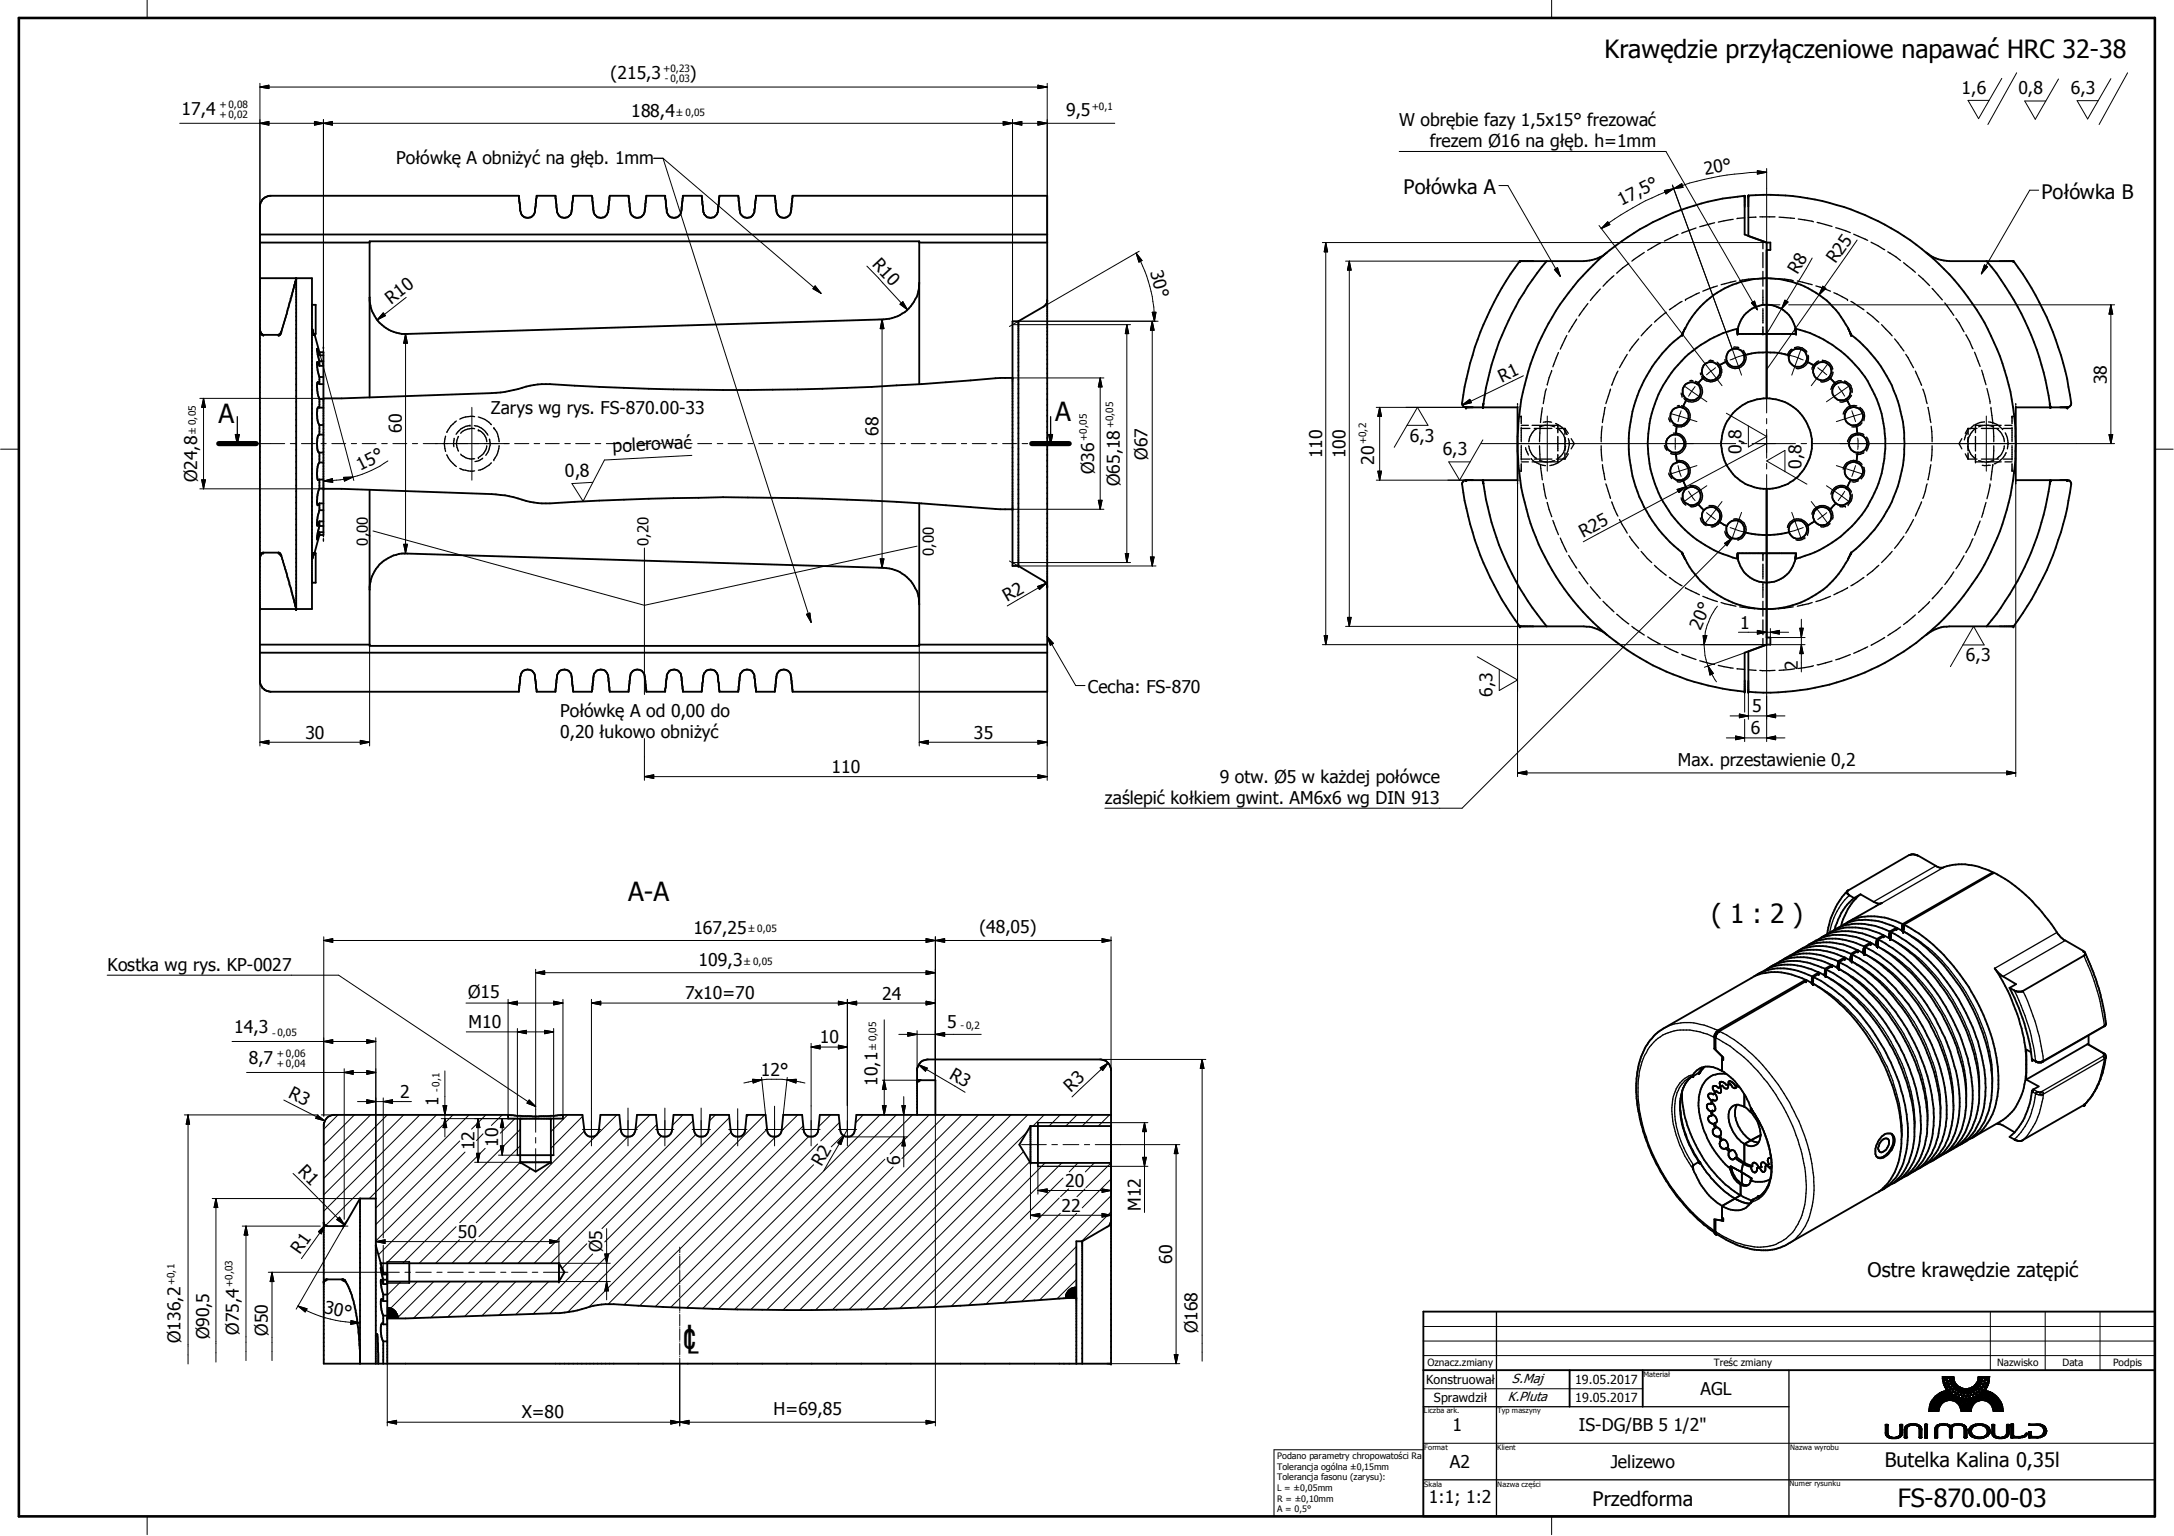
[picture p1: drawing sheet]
<svg xmlns="http://www.w3.org/2000/svg" width="297mm" height="210mm" viewBox="0 0 297 210" stroke-linecap="round" stroke-linejoin="round" font-family="sans-serif">
<defs><g id="words">
<text font-size="4.6" x="92.9" y="185">℄</text>
<g font-size="3.6">
<text x="29.8" y="57.9">A</text>
<text x="144.2" y="57.5">A</text>
<text x="85.8" y="123.1">A-A</text>
<text x="233.8" y="126.1">( 1 : 2 )</text>
</g>
<g font-size="3.4">
<text x="219.2" y="7.9">Krawędzie przyłączeniowe napawać HRC 32-38</text>
<text x="259.3" y="206">FS-870.00-03</text>
</g>
<g font-size="2.7">
<text x="191.8" y="26.5">Połówka A</text>
<text x="278.9" y="27.1">Połówka B</text>
<text x="255.2" y="174.5">Ostre krawędzie zatępić</text>
<text x="257.5" y="200.5">Butelka Kalina 0,35l</text>
<text x="217.6" y="205.8">Przedforma</text>
</g>
<g font-size="2.4">
<text x="83.4" y="10.8">(215,3</text>
<text x="94.3" y="10.8">)</text>
<text x="24.8" y="15.7">17,4</text>
<text x="86.2" y="16">188,4</text>
<text x="145.7" y="15.9">9,5</text>
<text x="191.2" y="17.2">W obrębie fazy 1,5x15° frezować</text>
<text x="268" y="12.8">1,6</text>
<text x="275.8" y="12.9">0,8</text>
<text x="283" y="12.9">6,3</text>
<text x="54.1" y="22.4">Połówkę A obniżyć na głęb. 1mm</text>
<text x="195.4" y="20.1">frezem Ø16 na głęb. h=1mm</text>
<text x="233" y="23.9" transform="rotate(-10 233 23.9)">20°</text>
<text x="221.5" y="28.1" transform="rotate(-27 221.5 28.1)">17,5°</text>
<text x="53.5" y="41.6" transform="rotate(-38 53.5 41.6)">R10</text>
<text x="119.1" y="36.2" transform="rotate(47 119.1 36.2)">R10</text>
<text x="157.1" y="37.2" transform="rotate(75 157.1 37.2)">30°</text>
<text x="245.6" y="37.6" transform="rotate(-59 245.6 37.6)">R8</text>
<text x="250.8" y="36.1" transform="rotate(-55 250.8 36.1)">R25</text>
<text x="205.2" y="52.3" transform="rotate(-26 205.2 52.3)">R1</text>
<text x="287.9" y="52.5" transform="rotate(-90 287.9 52.5)">38</text>
<text x="54.9" y="59.1" transform="rotate(-90 54.9 59.1)">60</text>
<text x="67.1" y="56.5">Zarys wg rys. FS-870.00-33</text>
<text x="120" y="59.6" transform="rotate(-90 120 59.6)">68</text>
<text x="26.9" y="65.9" transform="rotate(-90 26.9 65.9)">Ø24,8</text>
<text x="49.2" y="64.3" transform="rotate(-27 49.2 64.3)">15°</text>
<text x="77.2" y="65.2" transform="rotate(-3 77.2 65.2)">0,8</text>
<text x="83.7" y="61.8" transform="rotate(-3 83.7 61.8)">polerować</text>
<text x="149.5" y="64.8" transform="rotate(-90 149.5 64.8)">Ø36</text>
<text x="156.8" y="62.8" transform="rotate(-90 156.8 62.8)">Ø67</text>
<text x="180.6" y="62.6" transform="rotate(-90 180.6 62.6)">110</text>
<text x="183.9" y="62.6" transform="rotate(-90 183.9 62.6)">100</text>
<text x="187.7" y="63.5" transform="rotate(-90 187.7 63.5)">20</text>
<text x="192.6" y="60.5">6,3</text>
<text x="197.1" y="62.2">6,3</text>
<text x="238" y="62" transform="rotate(-90 238 62)">0,8</text>
<text x="246.2" y="64.1" transform="rotate(-90 246.2 64.1)">0,8</text>
<text x="153" y="66.4" transform="rotate(-90 153 66.4)">Ø65,18</text>
<text x="216.3" y="73.5" transform="rotate(-28 216.3 73.5)">R25</text>
<text x="137.6" y="82.3" transform="rotate(-30 137.6 82.3)">R2</text>
<text x="232.3" y="86.2" transform="rotate(-66 232.3 86.2)">20°</text>
<text x="237.8" y="85.9">1</text>
<text x="148.6" y="94.7">Cecha: FS-870</text>
<text x="203.9" y="95.2" transform="rotate(-90 203.9 95.2)">6,3</text>
<text x="245.7" y="91.6" transform="rotate(-90 245.7 91.6)">2</text>
<text x="268.6" y="90.4">6,3</text>
<text x="41.7" y="100.9">30</text>
<text x="76.5" y="98">Połówkę A od 0,00 do</text>
<text x="76.5" y="100.8">0,20 łukowo obniżyć</text>
<text x="133.1" y="100.9">35</text>
<text x="239.2" y="100.3">6</text>
<text x="239.4" y="97.3">5</text>
<text x="113.6" y="105.6">110</text>
<text x="166.7" y="106.9">9 otw. Ø5 w każdej połówce</text>
<text x="229.2" y="104.6">Max. przestawienie 0,2</text>
<text x="151" y="109.8">zaślepić kołkiem gwint. AM6x6 wg DIN 913</text>
<text x="94.7" y="127.6">167,25</text>
<text x="95.5" y="132">109,3</text>
<text x="133.8" y="127.6">(48,05)</text>
<text x="14.7" y="132.6">Kostka wg rys. KP-0027</text>
<text x="64" y="136.4">Ø15</text>
<text x="93.6" y="136.6">7x10=70</text>
<text x="120.5" y="136.6">24</text>
<text x="32" y="141.2">14,3</text>
<text x="64" y="140.5">M10</text>
<text x="112" y="142.5">10</text>
<text x="129.4" y="140.4">5</text>
<text x="34" y="145.4">8,7</text>
<text x="39.3" y="149.9" transform="rotate(27 39.3 149.9)">R3</text>
<text x="104" y="147">12°</text>
<text x="119.9" y="148.4" transform="rotate(-90 119.9 148.4)">10,1</text>
<text x="129.6" y="147.3" transform="rotate(30 129.6 147.3)">R3</text>
<text x="146.3" y="149.3" transform="rotate(-43 146.3 149.3)">R3</text>
<text x="54.7" y="150">2</text>
<text x="59.9" y="151.1" transform="rotate(-90 59.9 151.1)">1</text>
<text x="40.6" y="160.1" transform="rotate(45 40.6 160.1)">R1</text>
<text x="64.9" y="157.2" transform="rotate(-90 64.9 157.2)">12</text>
<text x="68.1" y="156.7" transform="rotate(-90 68.1 156.7)">10</text>
<text x="112.3" y="159.5" transform="rotate(-60 112.3 159.5)">R2</text>
<text x="123" y="159.3" transform="rotate(-90 123 159.3)">6</text>
<text x="145" y="165.6">22</text>
<text x="145.5" y="162.2">20</text>
<text x="155.9" y="165.4" transform="rotate(-90 155.9 165.4)">M12</text>
<text x="41" y="171.5" transform="rotate(-55 41 171.5)">R1</text>
<text x="62.6" y="169.2">50</text>
<text x="82.3" y="171.2" transform="rotate(-90 82.3 171.2)">Ø5</text>
<text x="160.1" y="172.7" transform="rotate(-90 160.1 172.7)">60</text>
<text x="44.2" y="179.4" transform="rotate(11 44.2 179.4)">30°</text>
<text x="24.7" y="183.5" transform="rotate(-90 24.7 183.5)">Ø136,2</text>
<text x="28.6" y="183" transform="rotate(-90 28.6 183)">Ø90,5</text>
<text x="32.6" y="182.4" transform="rotate(-90 32.6 182.4)">Ø75,4</text>
<text x="36.6" y="182.5" transform="rotate(-90 36.6 182.5)">Ø50</text>
<text x="163.6" y="182.2" transform="rotate(-90 163.6 182.2)">Ø168</text>
<text x="232.4" y="190.6">AGL</text>
<text x="71.3" y="193.8">X=80</text>
<text x="105.7" y="193.4">H=69,85</text>
<text x="198.5" y="195.6">1</text>
<text x="215.7" y="195.5">IS-DG/BB 5 1/2&quot;</text>
<text x="198.1" y="200.7">A2</text>
<text x="220.1" y="200.7">Jelizewo</text>
<text x="195.2" y="205.4">1:1; 1:2</text>
</g>
<g font-size="2">
<text x="50.2" y="74.6" transform="rotate(-90 50.2 74.6)">0,00</text>
<text x="88.6" y="74.7" transform="rotate(-90 88.6 74.7)">0,20</text>
<text x="127.6" y="76" transform="rotate(-90 127.6 76)">0,00</text>
</g>
<g font-size="1.8">
<text x="206" y="191.5">K.Pluta</text>
<text x="206.6" y="189">S.Maj</text>
</g>
<g font-size="1.7">
<text x="194.9" y="189.1">Konstruował</text>
<text x="195.9" y="191.6">Sprawdził</text>
<text x="215.2" y="189.1">19.05.2017</text>
<text x="215.2" y="191.6">19.05.2017</text>
</g>
<g font-size="1.4">
<text x="90.6" y="9.8">+0,23</text>
<text x="90.8" y="11.2">- 0,03</text>
<text x="30" y="16.1">+ 0,02</text>
<text x="30" y="14.8">+ 0,08</text>
<text x="149.2" y="15.1">+0,1</text>
<text x="152.2" y="58.5" transform="rotate(-90 152.2 58.5)">+0,05</text>
<text x="148.5" y="60.2" transform="rotate(-90 148.5 60.2)">+0,05</text>
<text x="186.7" y="60.7" transform="rotate(-90 186.7 60.7)">+0,2</text>
<text x="37.2" y="141.6">- 0,05</text>
<text x="131.2" y="140.7">- 0,2</text>
<text x="37.8" y="145.8">+0,04</text>
<text x="37.8" y="144.5">+0,06</text>
<text x="60.2" y="149.2" transform="rotate(-90 60.2 149.2)">-0,1</text>
<text x="23.9" y="175.6" transform="rotate(-90 23.9 175.6)">+0,1</text>
<text x="31.8" y="175.9" transform="rotate(-90 31.8 175.9)">+0,03</text>
<text x="195" y="186.6">Oznacz.zmiany</text>
<text x="234.2" y="186.6">Treśc zmiany</text>
<text x="272.9" y="186.7">Nazwisko</text>
<text x="281.8" y="186.7">Data</text>
<text x="288.7" y="186.6">Podpis</text>
</g>
<g font-size="1.3">
<text x="92.5" y="15.8">±0,05</text>
<text x="26.8" y="59.3" transform="rotate(-90 26.8 59.3)">±0,05</text>
<text x="101.7" y="131.8">±0,05</text>
<text x="102.3" y="127.4">±0,05</text>
<text x="119.7" y="143.5" transform="rotate(-90 119.7 143.5)">±0,05</text>
</g>
<g font-size="1.2">
<text x="174.5" y="199.4">Podano parametry chropowatości Ra</text>
<text x="174.5" y="200.8">Tolerancja ogólna ±0,15mm</text>
<text x="174.5" y="202.3">Tolerancja fasonu (zarysu):</text>
<text x="174.5" y="203.8">L = ±0,05mm</text>
<text x="174.5" y="205.2">R = ±0,10mm</text>
<text x="174.5" y="206.7">A = 0,5°</text>
</g>
<g font-size="1">
<text x="224.6" y="188.1">Materiał</text>
<text x="194.6" y="193.1">Liczba ark.</text>
<text x="204.6" y="193.1">Typ maszyny</text>
<text x="194.6" y="198.1">Format</text>
<text x="194.6" y="203.2">Skala</text>
<text x="204.6" y="203.2">Nazwa części</text>
<text x="204.6" y="198.1">Klient</text>
<text x="244.5" y="203.1">Numer rysunku</text>
<text x="244.6" y="198.2">Nazwa wyrobu</text>
</g>
</g></defs>
<g fill="none" stroke="#000" stroke-width=".18">
<path d="M218.6 39.5l-1.3 1.6M220.5 37.7l-1.5 1.4M222.5 36l-1.6 1.3M224.7 34.5l-1.7 1.2M226.9 33.2l-1.8 1M229.3 32l-1.9 .9M231.7 31.2l-1.9 .7M234.3 30.4l-2.1 .6M234.7 39.1l-2 .7M236.8 30l-2 .4M237.2 38.4l-2 .5M238.4 29.8l-1.1 .1"/>
<path d="M239.8 38.1l-2.1 .3M239.9 29.7h-1M240.3 38.1h2.1M240.4 29.6h2.1M240.9 33v1M240.9 34.5v2.1M240.9 37.1v2M240.9 39.6v2.1M242.9 38.1l2.1 .3M243.1 29.7l2.1 .1M245.6 38.4l2 .5M245.7 29.9l2.1 .4"/>
<path d="M248.1 39.1l2 .7M248.3 30.4l2 .5M250.8 31.1l2 .7M253.3 32l1.9 .9M255.6 33.1l1.9 1M257.9 34.4l1.8 1.2M260.1 35.9l1.6 1.3M262.1 37.6l1.5 1.4M264 39.4l1.4 1.6M32.2 59.4h.5l-.3 1.2zM32.4 56.9v3.7M44.2 47.5h.1"/>
<path d="M44.2 47.4v.3M44.2 47.9v.2M60.9 59.6l-.1 .4a2.95 2.95 0 0 0 .1 1.7M62.1 59.9l-.1 1.1M62.4 57.5l-.8 .7-.6 .9M62.6 59.6a1.98 1.98 0 0 0 0 2M64.2 58.1h.1M64.2 58.1l-.3 .1a2.33 2.33 0 0 0-1.6 1.2M64.8 58.2a2.39 2.39 0 0 1 1.9 1.3M64.9 58.6a2.09 2.09 0 0 0-2 .6M64.9 56.9l-1.3 .1-.8 .3M65.4 58.8h.1"/>
<path d="M65.4 58.8a1.82 1.82 0 0 1 1.1 1.6M65.4 57l.8 .3 .9 .7M67.5 58.5h.1M67.5 58.5a3 3 0 0 1 .7 1.9M143.3 59.4h.5l-.3 1.2zM143.5 56.9v3.7M207.3 55.2v.1M207.3 55.5v.2M207.6 56.9h.1M207.7 56.9h.2M207.9 56.9h.1M207.9 58.5h1.1"/>
<path d="M207.9 58.1h.9M207.9 56.9v1M207.9 58.4v2M209.3 58.1h2.4l.7 .2M209.6 58.5h2.4M209.9 58.6a2.92 2.92 0 0 0-1 1.8M210.4 58.3v2.1M210.7 55.7l-.2 2M210.9 57.7l.6-.1 .5 .1M211.1 58.1l-.7 .2M211.3 53.1l-.4 2.1M211.8 58.1h1"/>
<path d="M212 50.6l-.6 2M212.6 57.9a2.74 2.74 0 0 1 1.5 1.5M212.6 58.5h1.2M212.8 58.1h.1M212.8 58.1v1M212.8 59.6v2M212.9 58.6a2.45 2.45 0 0 1 1 1.8M212.9 48.2l-.7 1.9M213.8 58.5h.1M213.8 58.5v.9M213.8 59.8v1.7M213.8 58.5l.5 .7"/>
<path d="M214.1 45.8l-.9 1.9M214.3 59.9a3 3 0 0 1-.3 2.2M214.7 59.9l.4 .7-.4 .7M215.4 43.6l-1.1 1.8M217 41.5l-1.3 1.7M218.9 58.3l-.1 2.1M219.3 55.7l-.4 2M220 53.2l-.6 2M221.1 50.7l-.9 2M222.3 48.4l-1 1.8M223.9 46.3l-1.3 1.7M225.7 44.4l-1.5 1.5"/>
<path d="M227.7 42.7l-1.6 1.3M228 57.1l.2 .6M228.6 59.2h.2M228.9 59.2a1.47 1.47 0 0 1 1.4 1.8 1.47 1.47 0 0 1-2 1M229.4 55.4l-.2 .1M229.7 53.7l.1 .4M229.7 55.5a1.47 1.47 0 0 1 1.1 2 1.47 1.47 0 0 1-2.2 .6M229.8 54.1h.1M229.8 41.2l-1.7 1.1M230.3 40.9h.1M230.9 52h.4M231.7 52.1h.1"/>
<path d="M231.7 52.1a1.46 1.46 0 0 1 .7 2.2 1.46 1.46 0 0 1-2.3 .1M232.2 40l-1.9 .9M232.3 51l.1 .2M233.5 49.3h.6M234.6 49.5a1.48 1.48 0 0 1 .2 2.3 1.48 1.48 0 0 1-2.3-.3M235.7 49.1v.1M236.9 47.5h.7M238.2 47.9a1.47 1.47 0 0 1-.1 2 1.47 1.47 0 0 1-2 .1l-.4-.6M240.9 45.6h.1M240.9 42.2v2M240.9 44.7v.9M244.8 47.7l-.4 .4-.2 .5"/>
<path d="M245.2 47.5a1.57 1.57 0 0 1 1.7 .6M247.1 48.6a1.42 1.42 0 0 1-1.7 1.7M248.5 49.3l-.4 .3a1.22 1.22 0 0 0-.5 .9M249 49.2h.1M249 49.2a1.44 1.44 0 0 1 1.4 1.1M250.4 50.3h.1M250.4 50.8a1.42 1.42 0 0 1-1.7 1.4M250.6 40l1.8 .9M251.6 52a1.46 1.46 0 0 0-1.5 1.2M252 52.1h.1M252 52.1a1.34 1.34 0 0 1 1.1 1.4M252.4 40.9h.1"/>
<path d="M252.9 41.2l1.8 1.1M253 54a1.53 1.53 0 0 1-1.6 .9M253.1 53.5h.1M253.7 55.5a1.49 1.49 0 0 0-1.9 1.1M254.1 55.7a1.41 1.41 0 0 1 .6 1.7M254.4 57.8l-.2 .2-.4 .3h-.8M254.7 57.4h.1M254.7 59.4a1.46 1.46 0 0 0-2.3 1M255.1 59.7a1.47 1.47 0 0 1 0 1.8M255.1 42.7l1.6 1.3M257.1 44.4l1.4 1.5M258.9 46.3l1.2 1.7"/>
<path d="M260.4 48.4l1 1.8M261.7 50.7l.8 2M262.7 53.2l.6 2M263.4 55.7l.4 2M263.9 58.3l.1 2.1M265.7 41.4l1.3 1.7M267.2 43.5l1.1 1.8M268.1 59.9l-.4 .7 .4 .7M268.6 45.8l1 1.9M268.8 59.1l-.4 1M268.9 58.5h.1M268.9 58.5h1.2"/>
<path d="M268.9 58.5v.9M268.9 59.8v1.7M268.9 58.5l-.4 .7M269.8 48.1l.7 2M269.9 58.6a2.92 2.92 0 0 0-1 1.8M269.9 58.1h.1M269.9 58.1h1M269.9 58.1v1M269.9 59.6v2M270.7 58.5h2.4M270.8 50.6l.6 2M271.1 57.7h-.6l-.8 .4-.5 .5"/>
<path d="M271.5 53.1l.4 2.1M271.6 58.1l.8 .2M271.7 57.7a2.59 2.59 0 0 1 1.9 1M272 55.7l.3 2M272.3 57.7h.1M272.3 58.3l.1 2.1M272.8 58.6a2.45 2.45 0 0 1 1.1 1.8M273.4 58.1h-2.3l-.8 .2M273.7 58.5h1.2M273.9 58.1h1M274 59.1l.2 .5a3 3 0 0 1 .1 1.7M274.9 56.9h.1"/>
<path d="M274.9 56.9v1M274.9 58.4v2M275.1 56.9h.1M275.4 55.2v.1M275.4 55.5v.2M44.2 73.8h.1M44.2 73.1v.3M44.2 73.6v.2M61 62.1a3.8 3.8 0 0 0 1.4 1.7M62.8 64l.5 .2 .7 .1h.9M62.9 62.1a2.09 2.09 0 0 0 2 .6M65.4 62.5h.1"/>
<path d="M66 62.6a1.64 1.64 0 0 1-1.1 .5M66.5 60.9a2.05 2.05 0 0 1-1.1 1.6M66.9 60h.1M66.9 60a2.7 2.7 0 0 1-.5 2.2M67.1 63.2l-.9 .7-.8 .4M67.5 62.8h.1M68.2 60.9l-.2 1-.5 .9M207.3 65.6h.1M207.3 65.6v.2M207.3 66v.1M207.6 64.4h.1M207.9 62.7h1.1"/>
<path d="M207.9 63.1h.9M207.9 60.9v2M207.9 63.4v1h-.2M208.4 61.2l.4 1M208.9 60.9a2.65 2.65 0 0 0 1 1.8M209.2 62.7a3.2 3.2 0 0 0 2 .9M209.3 63.1h2.1M209.6 62.7h2.4M210.4 62.9l.5 .2a2.24 2.24 0 0 0 1.5-.2M210.4 60.9v2.1M210.5 63.5l.2 2.1M210.9 66.1l.4 2.1"/>
<path d="M211.4 68.7l.6 1.9M211.8 63.1h1M212.2 71.1l.7 2M212.6 62.7h1.2M212.8 63.1h.1M212.8 62.1v1M213.2 73.5l.9 1.9M213.7 62.6l-.9 .6-1.1 .4M213.8 61.5h.1M213.8 61.9v.8M213.9 60.9a2.34 2.34 0 0 1-1 1.7v.1M214.3 62l-.5 .7"/>
<path d="M214.3 75.9l1.1 1.7M215.7 78.1l1.3 1.7M218.8 60.9l.1 2.1M218.9 63.5l.4 2.1M219.4 66.1l.6 2M220.2 68.6l.9 1.9M221.3 71l1 1.9M222.6 73.3l1.3 1.6M224.2 75.4l1.5 1.5M226.1 77.3l1.6 1.3M227.4 60.9l.3 .7M228 64.6l.4 .8"/>
<path d="M228.1 78.9l1.7 1.2M229.2 62.9a1.45 1.45 0 0 1 1.7 1.5 1.45 1.45 0 0 1-1.8 1.4M229.7 68l.3 .8 .3 .2M230.9 66.4a1.44 1.44 0 0 1 1.7 1.4 1.44 1.44 0 0 1-1.7 1.4M232.3 70.8l.3 .6 .5 .4M233.5 69.1a1.47 1.47 0 0 1 1.7 1 1.47 1.47 0 0 1-.8 1.8l-.6 .1M235.7 72.6v.2a1.29 1.29 0 0 0 .9 .9M236.9 71a1.44 1.44 0 0 1 1.6 1.1 1.44 1.44 0 0 1-1.1 1.7M240.9 75.6v1M240.9 77.1v2M240.9 79.6v2.1M244.2 72.1a1.46 1.46 0 0 1 1.9-1.1 1.46 1.46 0 0 1 .9 2"/>
<path d="M246.6 73.5h.1M246.6 73.5l-.4 .2-.8 .1M247 73h.1M247.6 70.3a1.46 1.46 0 0 1 1.7-1.2 1.46 1.46 0 0 1 1.1 1.9M250 71.5a1.46 1.46 0 0 1-1.3 .5M252.1 69.2h.1M252.1 69.2h-.7M252.5 69h.1M252.9 67.1h.1M252.9 67.1a1.49 1.49 0 0 0-1.5-.8 1.49 1.49 0 0 0-1.3 1.2M253.1 67.5a1.53 1.53 0 0 1-.6 1.5M253.9 65.7l-.5 .2-.4-.1"/>
<path d="M254.4 63.5a1.46 1.46 0 0 0-1.5-.5 1.46 1.46 0 0 0-1.1 1.1M254.6 63.8a1.37 1.37 0 0 1-.3 1.6M254.7 61.8l-.7 .3h-.4M254.7 78.9l-1.8 1.2M255.1 61.5h.1M256.7 77.3l-1.6 1.3M258.5 75.4l-1.4 1.5M260.1 73.3l-1.2 1.6M261.4 71l-1 1.9M262.5 68.6l-.8 1.9M263.3 66.1l-.6 2M263.8 63.5l-.4 2.1"/>
<path d="M264 60.9l-.1 2.1M267 78.1l-1.3 1.8M268.3 75.9l-1.1 1.8M268.5 62l.4 .7M268.9 60.9v.1a2.94 2.94 0 0 0 1 1.7M268.9 61.5h.1M268.9 62.7h1.2M268.9 61.9v.8M269.6 73.6l-1 1.9M269.9 63.1h.1M269.9 63.1h1M269.9 62.1v1"/>
<path d="M270.3 62.9a2.65 2.65 0 0 0 2.1 0M270.5 71.2l-.7 2M270.7 62.7h2.4M270.8 63.6h1.1M271.4 68.7l-.6 2M271.4 63.1h2M271.9 66.1l-.4 2.1M272.3 63.5h.1M272.3 63.5l-.3 2.1M272.4 60.9l-.1 2.1M273.7 62.7h1.2M273.9 60.9l-.1 .4a2.37 2.37 0 0 1-1 1.4"/>
<path d="M273.9 63.1h1M274.1 61.8a2.94 2.94 0 0 1-1.6 1.6M274.9 63.4v1h.1M274.9 60.9v2M275.1 64.4h.1M275.4 65.6h.1M275.4 65.6v.2M275.4 66v.1M217.3 80.2l1.3 1.6M219 82.2l1.5 1.4M220.9 83.9l1.6 1.4M223 85.6l1.7 1.2"/>
<path d="M225.1 87l1.8 1.1M227.4 88.3l1.9 .9M229.8 89.4l1.9 .7M230.3 80.3l1.9 1M232.2 90.3l2.1 .5M232.7 81.5l2 .7M234.8 90.9l2 .4M235.2 82.3l2 .5M237.3 91.4l1.1 .1M237.7 82.9l2.1 .3M238.9 91.5l1 .1M240.3 83.2h2.1"/>
<path d="M240.4 91.6h2.1M240.9 82.2v2M240.9 84.7v2M240.9 87.2v1.1M245 82.9l-2.1 .3M245.2 91.4l-2.1 .2M247.6 82.3l-2 .5M247.8 91l-2.1 .4M250.1 81.5l-2 .7M250.3 90.3l-2 .5M252.4 80.3l-1.8 1M252.8 89.5l-2 .7"/>
<path d="M255.2 88.4l-1.9 .9M257.5 87.1l-1.9 1.1M259.7 85.7l-1.8 1.2M261.7 84l-1.6 1.3M263.6 82.2l-1.5 1.5M265.4 80.3l-1.4 1.5M264.5 118.3l-8.5 4.9M265.6 118.5l-8.5 4.9M246.7 134h.1M247.7 134.4a22.5 22.5 0 0 1 9.8 10.8 20 20 0 0 1 2.3 10.2M248.5 133h.1M249.5 133.4a22.7 22.7 0 0 1 9.2 9.5 23 23 0 0 1 3 10.4l-.1 1.1"/>
<path d="M250.3 132h.1M251.2 132.4a22 22 0 0 1 9.2 9.5 22.3 22.3 0 0 1 2.6 6.9l.1 .6a12.5 12.5 0 0 1 .3 4M252 130.9l.1 .1M252.7 122.3a9.3 9.3 0 0 0-2.7 5.2M253 131.4a22.7 22.7 0 0 1 9.2 9.5 21.6 21.6 0 0 1 2.9 11.5M253.8 129.9l.1 .1M254.8 130.3a18.1 18.1 0 0 1 5.7 4.5 25 25 0 0 1 6.4 14.9v1.7M255.6 128.9h.1M256.5 129.3a21.7 21.7 0 0 1 7.4 6.6 25.1 25.1 0 0 1 4.7 12.2v2.3M257.3 127.9h.2M258.3 128.3a19.4 19.4 0 0 1 7 6.1 23.7 23.7 0 0 1 5.2 14.4l-.1 .6M259.1 126.9h.1"/>
<path d="M260.1 127.3a21.2 21.2 0 0 1 6.1 4.9 25.1 25.1 0 0 1 6 13.9v2.2M275.2 135.3a30.1 30.1 0 0 1 2.9 9.7M276.4 135.4a37.2 37.2 0 0 1 2.2 6.2l.6 3.3M281 127.4l-8.5 4.9M282.2 128.5l-8.5 4.9M284.7 130.6a30.5 30.5 0 0 1 2.8 9.6l-8.3 4.7M287.7 139.9h.1M287.7 140h.1M287.7 139.9v.1M287.7 139.8v.1M70.7 152.9v5M75.6 152.9v5"/>
<path d="M141.8 153.4h10M141.8 159.4h10M227.3 140.5a7.1 7.1 0 0 1 5.5-.4l1.9 .7M230.8 147.3a4.2 4.2 0 0 0-1.9 3.5 13.2 13.2 0 0 0 2.5 8.4M231.1 147.2a4.7 4.7 0 0 0-1.6 3.3 13.3 13.3 0 0 0 2.3 7.8l.3 .5M231.3 146.9a3.9 3.9 0 0 0-2.8 3.7 13.3 13.3 0 0 0 2 7.9l.8 1.3M234.2 141.8a7.7 7.7 0 0 0-6.6-.5 6.6 6.6 0 0 0-3.5 4.7 18.1 18.1 0 0 0 1 10 26.4 26.4 0 0 0 9.1 12.2M234.4 141.8a21.6 21.6 0 0 1 7.9 7.3 24.2 24.2 0 0 1 4.5 13.4 9 9 0 0 1-2.2 6.2 6.3 6.3 0 0 1-6.8 1.3 13.6 13.6 0 0 1-3.4-1.7M234.9 140.9a20.2 20.2 0 0 1 6.8 5.7 26.5 26.5 0 0 1 6.2 15.5 9.5 9.5 0 0 1-2.6 7.2l-.6 .5-.4 .2M239.2 151.4a16 16 0 0 1 2.9 7.5 6.3 6.3 0 0 1-1.3 4.5 3.8 3.8 0 0 1-1.6 .9M277.6 149.2l.5 .2M277.6 144.7l.5 .3"/>
<path d="M277.8 148.9l.5 .2M278.1 145l.1 .1M278.1 149.4l.4 .2h.4M278.1 145l.8 .1M278.1 149.4a9.5 9.5 0 0 1-2.9 6.3M278.2 145.1h.1M278.3 145h.1M278.3 149.1l-.2 .3M278.3 149.1l.5 .2M278.4 149.2h.1M278.7 149.3h.1M278.8 149.3h.1"/>
<path d="M278.8 149.2h.1M278.8 149.2v.1M278.9 149.6h.1M278.9 149.2h.1M278.9 145.1h.1M279 149.1l.2 .3v.1M279 149.1l-.1 .1M279.1 149.6h.1M279.1 145h.1M279.1 149.6h-.2M279.1 145l-.2 .1M279.1 149.5h.1"/>
<path d="M279.1 149.5v.1M279.2 144.9l-.1 .2M279.2 144.9l-.1 .1M279.2 149.5a10.4 10.4 0 0 1-2.8 6.3M285.2 142.7l2.1 1.2M287.3 144.4l.2 .3M287.3 143.9h.1M287.3 143.9l.1 .1M287.3 144.4l-8.3 4.7M287.4 144h.1M287.4 144.3h.1M287.4 144v.1"/>
<path d="M287.4 143.9h.1M287.4 144.1h.1M287.4 144.2h.1M287.4 144.2v.1M287.4 144.3l-.1 .1M287.5 144.1h.1M287.5 144.2h.1M287.5 144.1l-.1 .1M287.5 144.7h.1M287.5 144.7l-8.3 4.8M287.5 144.7l-.1 .5a10.2 10.2 0 0 1-2.7 5.8M287.6 144.7h.1"/>
<path d="M287.6 140.1h.1M287.6 140.1l-.2 .2M287.6 144.7h-.1M287.6 144.6h.1M287.7 144.6h.1M287.7 140l-.1 .1M287.7 144.6l-.1 .1M287.7 144.5h.1M287.7 144.4h.1M287.7 144.4v.2M52.9 172.4h3M52.9 175.3h3"/>
<path d="M204.5 179.2v28M240.2 163.7l-.6 .2M240.5 163.4l-.3 .1M194.5 192.2h49.9M244.4 187.2v20M194.5 202.2h99.9"/>
</g>
<g fill="none" stroke="#000" stroke-width=".25">
<path d="M35.5 38h7.1v45.2h-7.1M35.5 33.1h15M35.5 32h107.6M35.9 27.3l.2-.3 .7-.2h34.1l.2 2a1.04 1.04 0 0 0 1.6 .8 1.59 1.59 0 0 0 .4-1.3l.2-1.5h2.6l.2 1.8a1.02 1.02 0 0 0 .9 1.1 1.02 1.02 0 0 0 1.1-1l.2-1.9h2.6l.2 1.5a1.22 1.22 0 0 0 .8 1.4 .94 .94 0 0 0 1.2-1l.2-1.9h2.6l.2 1.9a1.04 1.04 0 0 0 1.6 .9 1.82 1.82 0 0 0 .5-1.3l.1-1.5h2.6l.2 1.6a1.45 1.45 0 0 0 .3 1.1 1 1 0 0 0 1.1 .2 1 1 0 0 0 .6-.9l.2-2h2.6l.3 2.4 .4 .5 .6 .1a.89 .89 0 0 0 .8-.6l.3-2.4h2.6l.1 1.5a1.51 1.51 0 0 0 .6 1.4 .99 .99 0 0 0 1.5-.7l.2-2.2h2.6l.1 1.6a1.19 1.19 0 0 0 1.2 1.4 1.02 1.02 0 0 0 .9-1.1l.2-1.9h34.8v67.7h-34.8l-.2-2a1 1 0 0 0-1.1-1 1 1 0 0 0-.9 1.2l-.2 1.8h-2.6l-.2-1.7a1.15 1.15 0 0 0-.8-1.3 1.01 1.01 0 0 0-1.3 1l-.1 2h-2.6l-.2-1.4a1.59 1.59 0 0 0-.5-1.5 1.04 1.04 0 0 0-1.1 .1 1.04 1.04 0 0 0-.4 1l-.2 1.8h-2.6l-.2-2a1.01 1.01 0 0 0-.9-1 1.01 1.01 0 0 0-1.1 .8l-.2 2.2h-2.6l-.2-1.8a1.02 1.02 0 0 0-1-1.2 1.02 1.02 0 0 0-1 1l-.2 2h-2.6l-.2-1.4a1.73 1.73 0 0 0-.4-1.4 1.04 1.04 0 0 0-1.6 .8l-.2 2h-2.6l-.2-1.8a1.04 1.04 0 0 0-1-1.2 1.04 1.04 0 0 0-1 1.2l-.2 1.8h-2.6l-.2-1.5a1.8 1.8 0 0 0-.3-1.3 1.04 1.04 0 0 0-1.1-.1 1.04 1.04 0 0 0-.6 .9l-.2 2h-34a1.69 1.69 0 0 1-1.4-1.2v-65.4zM40.5 38h.1M40.5 38.1h.1M40.5 38v45.2M40.5 38.1l-2.1 7.2M125.6 38.7a5 5 0 0 1-4.9 4.9l-65 2a4.9 4.9 0 0 1-5.2-4.6M125.6 33.1h17.5M207.6 35.7h.1M207.6 35.7a41.3 41.3 0 0 0-7.8 19.5 .57 .57 0 0 0 .5 .5"/>
<path d="M207.7 35.7h.1M211.3 35.7a39.1 39.1 0 0 0-8.6 19.5M219.6 34.5a5 5 0 0 1-3.2 1.2h-8.8M238.4 26.8h.1M238.4 26.8v5.2l3 1.1M238.4 26.8a34.1 34.1 0 0 0-31.1 32.8M238.9 26.7h.1M238.9 26.8h.1M238.9 26.7v5.6l2.5 .8M238.9 26.7a34 34 0 0 1 36.5 33.9 34 34 0 0 1-36.5 33.9M241.4 33.1v21.3M241.4 33.1h.5v1.1h-.5"/>
<path d="M263.2 34.5l.9 .6a5.2 5.2 0 0 0 2.3 .6h8.7M271.4 35.7a39.1 39.1 0 0 1 8.7 19.5M275.1 35.7h.1M275.1 35.7a41.8 41.8 0 0 1 7.9 19.5 .57 .57 0 0 1-.5 .5M35.5 45.2l.2 .4M35.7 45.6h.1M35.8 45.6h.1M35.8 45.6l.1 .2 2.2-.1M36 45.8h.1M38.1 45.8h.1M38.1 45.7h.1M38.3 45.6h.1"/>
<path d="M38.3 45.6l-.2 .1M38.4 45.5h.1M38.4 45.5l-.1 .1M38.4 45.3h.1M38.4 45.3v.2M42.6 41.7h.1M42.6 41.7h.5v3.9h-.3M42.6 45h.1M42.7 45h.1M42.7 45v.1M42.7 45.2h.1M42.7 45.1h.1"/>
<path d="M42.7 45.1l.1 .4M42.8 45.4h.1M42.8 45.5h.1M42.8 45.5v.1M42.8 45.6h.1M42.9 45.6h.1M43 45.6h.1M43 45.6l.6 2.5M43.3 49.5h.1M43.3 47.7h.1M43.3 47.7l.1 .7 .2 1M43.3 47.7l.3 .9"/>
<path d="M43.3 49.5l.1 1.1 .2 .9M43.4 49.5h.1M43.4 49.5l.2 .5M43.6 48.2h.1M43.6 48.1h.6v25h-.6M43.6 55.7l-.1-.1-.1 .2-.1 .4a2.98 2.98 0 0 0 .3 1.9M43.6 52.5l-.1-.3-.2 .1v.2a4.1 4.1 0 0 0 .3 2M43.6 48.1v.5M43.6 49.4v.6M43.6 51.5v1M43.6 54.5v1.2M43.6 58.1v1.3"/>
<path d="M43.6 52.5h.6M43.6 48.6h.6M43.6 58.1h.6M43.6 55.7h.6M43.6 54.5h.6M43.6 51.5h.6M43.6 50h.6M43.6 49.4h.6M44.2 54.4h.1M44.2 59.4h-.6l-.2 .3-.1 .6a2.2 2.2 0 0 0 .3 1.5h.6M125.6 52.5v-19.5h-75.1v21.3M138.3 51.6h.1"/>
<path d="M138.3 51.6h-1.6a395.7 395.7 0 0 1-61.6 .9h-1.6l-1.6 .3a15.8 15.8 0 0 1-4.7 .9l-20.5 .7h-2.5M139.1 43.9h-.8v33.4h.8M139.1 43.9v33.4M143.1 41.2l-.1 .2-.3 .4-3.6 2.1M200.3 55.7h.1M200.3 55.7h7v9.9h-7M200.4 55.7h.1M202.6 55.6h.1M202.6 55.6v.1M202.6 55.5h.1M202.6 55.4h.1M202.6 55.3h.1"/>
<path d="M202.7 55.2h.1M202.7 55.2l-.1 .4M229.1 58.1l-.2 1.3M229.8 45.8h.1M229.8 45.7h.1M229.8 45.7v.1M229.8 45.8a18.8 18.8 0 0 0 0 29.7M229.9 45.6h.1M230.5 54.5l-.6 1.2M231.9 52.5a1.25 1.25 0 0 0-1.8 .2 1.25 1.25 0 0 0 .4 1.8M231.9 52.5a1.25 1.25 0 0 1 .2 1.7 1.25 1.25 0 0 1-1.6 .3M232.8 51.5l-.9 1"/>
<path d="M236 49.4l-1.2 .6M237.4 45.6h.1M237.4 45.5h.1M237.4 45.4h.1M237.4 45.3h.1M237.4 45.2h.1M237.4 45.1h.1M237.4 45.6h8M237.4 45.1v.5M237.4 45h.1M237.4 44.9a16.2 16.2 0 0 0-12.2 15.7 16.2 16.2 0 0 0 12.2 15.8M237.4 44.9a4 4 0 0 1 4-3.3 4 4 0 0 1 3.9 3.3"/>
<path d="M237.4 45v.1M237.4 44.9v.1M238.3 48.6a11.3 11.3 0 0 1 6.1 0M244.4 48.6a1.25 1.25 0 0 1 1.6-.9 1.25 1.25 0 0 1 .8 1.7M244.4 48.6a1.25 1.25 0 0 0 .8 1.5 1.25 1.25 0 0 0 1.6-.7M245.3 45h.1M245.3 45.1h.1M245.3 44.9a16.2 16.2 0 0 1 12.3 15.7 16.2 16.2 0 0 1-12.3 15.8M245.3 44.9l.1 .7M245.4 45.3h.1M245.4 45.4h.1M245.4 45.5h.1"/>
<path d="M245.4 45.6h.1M246.8 49.4l1.1 .6M247.9 50a1.25 1.25 0 0 1 1.8-.3 1.25 1.25 0 0 1 .2 1.8M247.9 50a1.25 1.25 0 0 0 .3 1.7 1.25 1.25 0 0 0 1.7-.2M249.9 51.5l1 1M252.3 54.5l.6 1.2M252.8 45.4h.1M252.8 45.4l-.2-.2a12.4 12.4 0 0 0-9.4-7.1 12.5 12.5 0 0 0-13 6.9l-.4 .7M252.8 45.4v.1M252.8 45.5h.1M252.8 45.5l.1 .1M252.9 45.6h.1"/>
<path d="M252.9 55.7a1.25 1.25 0 0 1 1.6 .8 1.25 1.25 0 0 1-.9 1.6M252.9 55.7a1.25 1.25 0 0 0-.8 1.6 1.25 1.25 0 0 0 1.5 .8M252.9 45.6v.1M252.9 45.7h.1M252.9 45.7v.1M252.9 45.8h.1M252.9 45.8a18.8 18.8 0 0 1 0 29.7M253.6 58.1l.2 1.3M280.1 55.2h.1M280.1 55.3h.1M280.1 55.2v.3M280.1 55.4h.1"/>
<path d="M280.1 55.5h.1M280.1 55.5l.1 .2M280.2 55.6h.1M282.4 55.7h.1M282.5 55.7h.1M282.5 55.7h-7.1v9.9h7.1M35.9 75.5h.1M35.9 75.5l-.3 .3-.1 .3M35.9 75.5l2.3 .1M36 75.5h.1M38.1 75.5h.1M38.2 75.6h.1"/>
<path d="M38.2 75.6l.1 .1M38.3 75.6h.1M38.3 75.7h.1M38.3 75.7l.1 .1M38.4 75.8h.1M38.4 75.8l2.1 7.3M42.7 76.2h.1M42.7 76.1h.1M42.7 76.2l-.1 .1M42.8 75.9h.1M42.8 75.7h.1M42.8 75.6h.1"/>
<path d="M42.8 75.6h.3v4h-.5M42.8 75.6v.1M42.8 75.7l-.1 .5M42.9 75.6h.1M43 75.6h.1M43.3 73.6h.1M43.3 71.8h.1M43.6 73.1h.1M43.6 71.2l-.2 .6h-.1M43.6 66.8l-.2 .9a2.25 2.25 0 0 0 0 1.3l.2-.2M43.6 63.2a3.6 3.6 0 0 0-.1 2.4l.1-.1M43.6 73.1l-.6 2.5"/>
<path d="M43.6 61.8v1.4M43.6 65.5v1.3M43.6 68.8v.9M43.6 71.2v.7M43.6 72.7v.4M43.6 68.8h.6M43.6 71.9h.6M43.6 72.7l-.3 .9M43.6 69.7l-.2 1-.1 1.1M43.6 71.9l-.2 1-.1 .7M43.6 72.7h.6M43.6 69.7h.6"/>
<path d="M43.6 71.2h.6M43.6 66.8h.6M43.6 63.2h.6M43.6 65.5h.6M44.2 66.8h.1M44.2 66.8h2.5l20.5 .7 1.2 .1a18.7 18.7 0 0 1 4 1l.5 .1a17.3 17.3 0 0 0 5.6-.1 406.6 406.6 0 0 1 58.2 1h1.6M50.5 66.9v21.4h75.1v-19.5M138.3 69.6h.1M139.1 77.3h.1M139.1 77.3l3.5 2.1a.91 .91 0 0 1 .5 .7M200.3 65.6h.1M200.3 65.6l-.3 .1-.2 .3a41.2 41.2 0 0 0 7.8 19.6"/>
<path d="M200.4 65.6h.1M202.6 65.7h.1M202.6 65.6h.1M202.6 65.7a39.2 39.2 0 0 0 8.7 19.9M202.6 65.6v.1M202.6 65.9h.1M202.6 65.8h.1M207.3 61.6a34.2 34.2 0 0 0 18.5 29.3 35.4 35.4 0 0 0 12.6 3.6M228.9 61.8l.2 1.4M229.1 63.2a1.23 1.23 0 0 1 1.6 .8 1.23 1.23 0 0 1-.8 1.5M229.1 63.2a1.23 1.23 0 0 0-.8 1.6 1.23 1.23 0 0 0 1.6 .7M229.8 75.5h.1"/>
<path d="M229.8 75.5l.1 .1M229.9 75.6h.1M229.9 65.5l.6 1.3M230.5 66.8a1.25 1.25 0 0 0-.4 1.7 1.25 1.25 0 0 0 1.8 .3M230.5 66.8a1.22 1.22 0 0 1 1.5 0 1.22 1.22 0 0 1 .2 1.5l-.3 .5M231.9 68.8l.9 .9M234.8 71.2l1.2 .7M237.4 76.2h.1M237.4 76.1h.1M237.4 75.9h.1M237.4 75.8h.1M237.4 75.7h.1"/>
<path d="M237.4 76.2v-.6h8l-.1 .8M237.4 76.2v.2M237.4 76.3h.1M237.4 76.4a4 4 0 0 0 4 3.2 4 4 0 0 0 3.9-3.2M238.3 72.7a12.3 12.3 0 0 0 6.1 0M241.4 66.8v21.3M245.3 76.2h.1M245.3 76.3h.1M245.4 75.8h.1M245.4 75.9h.1M246.8 71.9a1.26 1.26 0 0 0-1.6-.7 1.26 1.26 0 0 0-.8 1.5M246.8 71.9a1.26 1.26 0 0 1-.7 1.6 1.26 1.26 0 0 1-1.7-.8"/>
<path d="M247.9 71.2l-1.1 .7M249.9 69.7a1.26 1.26 0 0 0-1.7-.1 1.26 1.26 0 0 0-.3 1.6M249.9 69.7a1.25 1.25 0 0 1-.2 1.8 1.25 1.25 0 0 1-1.8-.3M250.9 68.8l-1 .9M252.3 66.8a1.23 1.23 0 0 0-1.7 .3 1.23 1.23 0 0 0 .3 1.7M252.3 66.8a1.24 1.24 0 0 1 .3 1.7 1.24 1.24 0 0 1-1.7 .3M252.9 75.7h.1M252.9 65.5l-.6 1.3M252.9 75.6h.1M252.9 75.5h.1M252.9 75.5l-.1 .4a12.5 12.5 0 0 1-20.5 3.5 13.4 13.4 0 0 1-2.1-3l-.3-.8M253.6 63.2a1.23 1.23 0 0 0-1.5 .8 1.23 1.23 0 0 0 .8 1.5"/>
<path d="M253.6 63.2a1.23 1.23 0 0 1 .9 1.6 1.23 1.23 0 0 1-1.6 .7M253.8 61.8l-.2 1.4M280.1 66h.1M280.1 65.7h.1M280.1 65.8h.1M280.1 65.9h.1M280.1 65.7a39 39 0 0 1-8.7 19.9M280.2 65.6h.1M280.2 65.7h.1M280.2 65.6v.1M280.2 65.7h-.1M282.4 65.6h.1"/>
<path d="M282.5 65.6h.1M282.5 65.6l.2 .1 .3 .3a42.5 42.5 0 0 1-7.9 19.6M35.5 83.2h.1M35.5 88.1h15M35.5 89.2h107.6M40.5 83.2h.1M50.5 80.2a4.9 4.9 0 0 1 5.2-4.6l65 2a5 5 0 0 1 4.9 5M125.6 88.1h17.5M143.1 80.2h.1M207.6 85.6h.1M207.6 85.6h8.8a5.2 5.2 0 0 1 3.2 1.2M207.7 85.6h.1"/>
<path d="M238.4 94.5h.1M238.4 94.4h.1M238.9 94.4h.1M238.9 94.5h.1M241.4 88.1l-3 1.1v5.3M241.4 87.1h.5v1h-.5M241.4 88.1l-2.5 .9v5.5M275.1 85.6h.1M275.1 85.6h-8.7a5 5 0 0 0-3.2 1.2M272.3 119.2a8.7 8.7 0 0 0-6.8-.6h-.5l-.3-.2-2.8-1.6h-.7h-.3l-8.3 4.9a9.8 9.8 0 0 0-3 6M272.3 119.2l-12.3 7.1M272.3 119.2v.2"/>
<path d="M239.7 133.4a6.9 6.9 0 0 1 6-.7l1.9 .7M241.5 132.4a7.1 7.1 0 0 1 6.9-.4l1 .4M243.2 131.4a6.9 6.9 0 0 1 6.4-.6l1.5 .6M245 130.3a6.9 6.9 0 0 1 6.4-.5l1.5 .5M246.7 133.9h.1M246.7 134h.1M246.7 133.9a9.4 9.4 0 0 0-5.9-.9l-1.2 .4-12.3 7.1a8.2 8.2 0 0 0-3.7 6.6v.3a20.5 20.5 0 0 0 .2 4.2 27.1 27.1 0 0 0 7.5 14.3l1.6 1.5 1.5 1.1M246.7 133.9l-12 6.9-.2 .2M246.7 133.9l.1 .1M246.8 134h.1M246.8 134.1h.1M246.8 134v.1"/>
<path d="M246.8 129.3a7 7 0 0 1 6.4-.6l1.5 .6M247.5 134.2h.1M247.6 133.9h.1M247.6 133.8h.1M247.6 133.6h.1M247.6 133.6l-.1 .7M247.6 133.5h.1M247.6 133.5v.1M247.6 133.4v.1M247.7 134.4h.1M247.7 134.3h.1M247.7 134h.1"/>
<path d="M247.8 133.5h.1M247.8 133.6h.1M247.8 133.5a22.2 22.2 0 0 1 6.4 5.1 27.8 27.8 0 0 1 6.4 14.3 11.7 11.7 0 0 1-1.6 8.1l-1.5 1.4-.8 .4M247.8 133.6l-.1 .8M247.8 133.5l.9-.5a22.6 22.6 0 0 1 8 7.3 27.5 27.5 0 0 1 3.6 6.9 19.1 19.1 0 0 1 1.1 9.7 7.6 7.6 0 0 1-4.2 5.7M247.8 133.5v.1M248.5 132.9h.1M248.5 133h.1M248.5 133.1h.1M248.5 132.9a8.6 8.6 0 0 0-6.4-.8l-1.9 1M248.5 132.9v.2M248.5 132.9l-.9 .5"/>
<path d="M248.6 128.3a6.9 6.9 0 0 1 6.3-.6l1.6 .6M249.3 133.1h.1M249.3 132.8h.1M249.3 132.5h.1M249.3 132.5v.8M249.4 132.4l-.1 .1M249.5 133.4h.1M249.5 133.3h.1M249.5 132.5h.1M249.5 132.6h.1M249.5 132.9h.1M249.5 133h.1"/>
<path d="M249.5 132.5v.9M249.5 132.5l.9-.5a22.5 22.5 0 0 1 8.5 7.9 24.8 24.8 0 0 1 4.5 13.8 9.7 9.7 0 0 1-2.2 6.3l-.7 .6-1.6 .9M249.5 132.5a22.9 22.9 0 0 1 9.3 9.1 30.2 30.2 0 0 1 3 7.2 21 21 0 0 1 .6 4.3 10.4 10.4 0 0 1-1.9 7.2 5 5 0 0 1-2 1.5M250.3 131.9h.1M250.3 132h.1M250.3 131.9a8.4 8.4 0 0 0-7.1-.5l-1.3 .7M250.3 131.9v.2M250.3 131.9l-.9 .5M250.4 127.3a6.9 6.9 0 0 1 6.3-.6l1.5 .6M251.1 132.1h.1M251.1 132h.1M251.1 131.8h.1"/>
<path d="M251.1 131.7h.1M251.1 131.4h.1M251.1 131.8l-.1 .5M251.1 131.4v.4M251.2 132.4h.1M251.2 132h.1M251.2 132.2h.1M251.2 132v.4M251.3 131.5h.1M251.3 131.6h.1M251.3 131.9h.1M251.3 131.5l.9-.6a23.4 23.4 0 0 1 8.5 8 27.2 27.2 0 0 1 4.4 12.6 10.5 10.5 0 0 1-1.7 6.8l-.5 .7-.6 .6-1.6 .9"/>
<path d="M251.3 131.5v.4M251.3 131.9l-.1 .1M251.3 131.5a18.4 18.4 0 0 1 5.9 4.6 27.4 27.4 0 0 1 7 15.4 11.9 11.9 0 0 1-1.4 7.1 5.5 5.5 0 0 1-2.5 2.2M252 130.9h.1M252 131h.1M252 130.9v.2M252 130.9a8.1 8.1 0 0 0-7.4-.3l-.9 .5M252 130.9l-.9 .5M252.1 126.3a6 6 0 0 1 4.9-1 8.3 8.3 0 0 1 3 1M252.4 122h.1M252.4 121.8h.1M252.4 121.8v.3l.2 .2"/>
<path d="M252.5 121.7l-.1 .1M252.6 122.3h.1M252.6 122.3l.7 .4M252.8 131.2h.1M252.8 131.1h.1M252.9 130.7h.1M252.9 130.7l-.1 .5M252.9 130.4h.1M252.9 130.3v.4M253 131.4h.1M253 130.9h.1M253 131.1h.1"/>
<path d="M253 131.2h.1M253.1 130.4l.9-.5a23.6 23.6 0 0 1 9.9 10.4 22.4 22.4 0 0 1 2.9 12.5 8.4 8.4 0 0 1-2.7 5.7l-1.6 1M253.1 130.4l-.1 1M253.1 130.4a22.9 22.9 0 0 1 8.1 7.4 26.3 26.3 0 0 1 4.8 13.3v1.7a9.1 9.1 0 0 1-2.9 6.3l-1.1 .7M253.3 122.7a8 8 0 0 0-2.6 4.4M253.8 129.8h.1M253.8 129.8a8.1 8.1 0 0 0-7.5-.3l-.9 .6M253.8 129.8v.1M253.8 129.8l-.9 .5M253.8 129.9h.1M253.8 130h.1M253.8 129.9v.1"/>
<path d="M254.2 122.2l2.2 1.2 .3 .1 .4-.1-4.6 2.6M254.2 122.2a8 8 0 0 0-2.7 4.4M254.2 122.2l-.9 .5M254.6 130.2h.1M254.6 130h.1M254.6 129.7h.1M254.6 129.6h.1M254.6 129.6v.6M254.7 129.3l-.1 .3M254.8 130.3h.1M254.8 129.7h.1M254.8 129.8h.1"/>
<path d="M254.8 130.1h.1M254.8 130.2h.1M254.8 130.2v.1M254.8 129.4v.8M254.8 129.4l.9-.5a22.8 22.8 0 0 1 8.5 7.9 26.6 26.6 0 0 1 4.4 12.7 11.8 11.8 0 0 1-.9 5.7 6.6 6.6 0 0 1-3.5 3.3M254.8 129.4a24.2 24.2 0 0 1 10.3 11.1 25.5 25.5 0 0 1 2.7 9.6 11.3 11.3 0 0 1-1.5 6.4l-.8 1.1-.7 .5-1 .6M255.6 128.8h.1M255.6 128.9h.1M255.6 128.8a8.6 8.6 0 0 0-6.4-.7l-1.1 .4-.9 .6M255.6 128.8v.1M255.6 128.8l-.9 .5M255.6 129h.1"/>
<path d="M255.6 128.9v.1M256.4 129.2h.1M256.4 128.9h.1M256.4 128.7h.1M256.4 128.6h.1M256.4 128.7v.5M256.5 128.3l-.1 .4M256.5 129.3h.1M256.5 129.2h.1M256.6 128.7h.1M256.6 128.8h.1M256.6 128.4l.9-.5a22.2 22.2 0 0 1 8.1 7.4 27.3 27.3 0 0 1 4.7 11.9 11.6 11.6 0 0 1-1.5 8.1l-1.2 1.2-1.6 1"/>
<path d="M256.6 128.4l-.1 .9M256.6 128.4a24.8 24.8 0 0 1 10.3 11.1 29 29 0 0 1 2.3 6.5 15.1 15.1 0 0 1-.2 7.4 6.6 6.6 0 0 1-3.4 4.3M257.3 127.8h.1M257.3 127.9h.1M257.3 128h.1M257.3 127.8a8.5 8.5 0 0 0-7.1-.5l-1.2 .8M257.3 127.8v.2M257.3 127.8l-.8 .5M258.1 127.9h.1M258.1 127.8h.1M258.1 127.6h.1M258.2 127.3l-.1 .9"/>
<path d="M258.3 128.3h.1M258.3 127.9h.1M258.3 128h.1M258.3 127.9v.4M258.4 127.7h.1M258.4 127.8h.1M258.4 127.4l.9-.5a21.8 21.8 0 0 1 8 7.3 26.7 26.7 0 0 1 4.9 13.2 11.1 11.1 0 0 1-1.7 6.9l-.5 .6-.6 .6-1.6 1M258.4 127.4l-.1 .5M258.4 127.4a22.4 22.4 0 0 1 8.5 8 25.3 25.3 0 0 1 4.4 13.2 10.2 10.2 0 0 1-2.3 6.9l-1.7 1.2M259.1 126.8h.1M259.1 126.9h.1M259.1 127h.1"/>
<path d="M259.1 126.8a9 9 0 0 0-6.3-.8l-.8 .3-1.3 .7M259.1 126.8l-.9 .5M259.1 126.8v.2M259.9 127.1h.1M259.9 127h.1M259.9 126.9h.1M259.9 126.8h.1M259.9 126.5h.1M259.9 126.4h.1M259.9 126.4v.8M260 126.3l-.1 .1M260.1 127.3h.1"/>
<path d="M260.1 126.9h.1M260.1 127h.1M260.1 126.5h.1M260.1 126.6h.1M260.1 126.4l12.4-7.1a23.2 23.2 0 0 1 8.7 8.3l.8 .8 2.6 1.5 .3 .3M260.1 126.4v.9M260.1 126.4a21.6 21.6 0 0 1 7.7 6.8 25.2 25.2 0 0 1 5.2 15.6 9.3 9.3 0 0 1-2.2 5.7 5.1 5.1 0 0 1-1.7 1.2M274.6 135l.9-.5-2-1.2-1-1a26.1 26.1 0 0 1 4.4 12M274.6 135a27.2 27.2 0 0 1 3 9.7M274.6 135l1 .5 .8-.1M276.4 135.4h.1M284.6 130h.1"/>
<path d="M284.9 130.3h.1M284.9 130.2v.3l-.1 .1-8.4 4.8M284.9 130.2l.8 1.8a29.6 29.6 0 0 1 1.8 6.3l.2 1.5-.2 .5-8.6 4.9h-.5l-.7-.4M69.4 152.4h.1M69.4 152.4v.5h7.5v-.5M70.7 157.9h4.9M71.1 158.8h.1M71.1 152.9h.1M71.1 152.9v5.9M71.1 158.8l2.1 1.3 2.1-1.3M71.1 158.8h4.2M75.3 158.8h.1"/>
<path d="M75.3 152.9h.1M75.3 152.9v5.9M76.9 152.4h.1M125.3 147.7h.1M125.3 152.4v-6.4a1.62 1.62 0 0 1 1.4-1.2h23.7a1.5 1.5 0 0 1 1.4 1.2v40.4M125.3 147.7l2.5-.1v4.8M125.4 147.7h.1M125.5 147.7h.1M125.6 147.7h.1M140.8 158.9h.1M140.8 153.9h.1M140.8 158.9h11"/>
<path d="M140.8 153.9l-1.5 2.5 1.5 2.5M140.8 153.9h11M140.8 153.9v5M141.8 153.4v6M151.8 153.9h.1M151.8 158.9h.1M151.8 152.4h-34.8l-.2 2a1 1 0 0 1-1 .9 1 1 0 0 1-1-.9l-.2-2h-2.6l-.2 2a.99 .99 0 0 1-.6 .9 .99 .99 0 0 1-1.1-.2l-.3-.7-.2-2h-2.6l-.2 2a1 1 0 0 1-1 1 1 1 0 0 1-1-1l-.2-2h-2.6l-.2 2a1 1 0 0 1-1 .9 1 1 0 0 1-1-.9l-.2-2h-2.6l-.2 2a1 1 0 0 1-1 .9 1 1 0 0 1-1-.9l-.2-2h-2.6l-.2 2a1 1 0 0 1-1 1 1 1 0 0 1-1-1l-.2-2h-2.6l-.2 2a1 1 0 0 1-1 .9 1 1 0 0 1-1-.9l-.2-2h-2.6l-.2 2a1 1 0 0 1-1 .9 1 1 0 0 1-1-.9l-.2-2h-2.9l-3.1 .2-3-.1-1-.1h-24.1a1.45 1.45 0 0 0-1.3 1.3v32.7h107.6M229.8 149.3a17.5 17.5 0 0 0 4.4 11 14 14 0 0 0 3.6 3M231.1 147.2a3.6 3.6 0 0 0-1.2 1.9l-.2 1.1a6.7 6.7 0 0 0 0 2.5 15.6 15.6 0 0 0 2.6 6.2M231.3 159.6h.1M231.3 159.5h.1M231.3 159.4h.1"/>
<path d="M231.3 159.3h.1M231.3 147.1h.1M231.3 147h.1M231.3 159.6v.2a9.9 9.9 0 0 0 4 5M231.3 159.3v.3M231.3 159.7h.1M231.3 159.2h.1M231.3 146.9h.1M231.3 159.2v.1M231.3 146.9v.2M231.3 147.1l-.5 .2M232.1 158.7h.1"/>
<path d="M232.1 146.6h.1M232.1 158.7l-.8 .5M232.1 146.6l-.8 .5M232.2 158.7h.1M232.2 146.6h.1M232.2 158.7l.1 .2M232.2 158.8h.1M232.2 146.5h.1M232.2 146.5l-.1 .1M232.3 158.9h.1M232.3 146.5h.1M232.3 146.4h.1"/>
<path d="M232.3 158.9l.8 1.2 1.2 1.4 1.2 1.2 1.6 1.1M232.3 146.4v.1M232.4 146.3h.1M232.4 146.3l-.1 .1M232.5 146.1h.1M232.5 146.1l-.1 .2M232.6 146h.1M232.6 146l-.1 .1M232.7 145.9h.1M232.8 145.8l-.2 .2M233.8 151.9v.6M233.8 150.9l-.4-.1-.2 .2a.97 .97 0 0 0 .4 .8l.2 .1"/>
<path d="M233.8 152.5a.44 .44 0 0 0-.4 .2 .44 .44 0 0 0 .1 .5l.3 .3 .3 .1M233.8 150.4v.5M234 151.8v.6M234 150.8a.66 .66 0 0 1 .2 1h-.2M234 151.8l-.2 .1M234 150.8l-.2 .1M234 150.3v.5M234 152.4a.78 .78 0 0 1 .5 1l-.2 .1M234 152.4l-.2 .1M234 150.3l-.2 .1M234.1 153.6l.2 .6M234.1 149.6l-.2-.2h-.4v.1a.33 .33 0 0 0 0 .5l.3 .4"/>
<path d="M234.2 141.6h.1M234.2 143.3l1.1 1.1M234.3 154.2l-.3 .2a1 1 0 0 0 .4 .9h.4M234.3 153.5l.2 .6M234.3 149.2l-.2 .4M234.3 149.4l.2 .2 .1 .6-.2 .2-.4-.1M234.3 153.5l-.2 .1M234.3 149.4l-.2 .2M234.4 141.8h.1M234.4 143.2l-.2 .1M234.5 141h.1M234.5 154.1a.78 .78 0 0 1 .5 1.1"/>
<path d="M234.5 141l-.3 .6v1.7M234.5 149.1l-.2 .3M234.5 154.1l-.2 .1M234.5 149.1l-.2 .1M234.8 155.3l.4 .6M234.8 148.7a.56 .56 0 0 0-.8-.2v.3l.3 .4M234.9 140.9h.1M234.9 140.9l-.2 .2-.3 .5v1.9M234.9 140.9l12-6.9a22.6 22.6 0 0 1 8.1 7.4 29.9 29.9 0 0 1 3.5 6.9 18.7 18.7 0 0 1 .9 10.6 7.1 7.1 0 0 1-3.1 4.2l-12 6.9a6.7 6.7 0 0 1-4.9 .7l-.6-.1a14.7 14.7 0 0 1-4.3-1.9M235 148.5l.2 .4-.1 .4a.44 .44 0 0 1-.6-.2M235 155.2l.3 .6M235 155.2l-.2 .1"/>
<path d="M235 148.5l-.2 .2M235.2 155.9a.63 .63 0 0 0-.2 .7 .63 .63 0 0 0 .7 .4l.1-.1M235.2 148.5h-.2M235.2 148.5l-.4 .2M235.2 155.9l.3-.2 .4 .3 .2 .5-.1 .3M235.3 144.4v1.9M235.3 146.3a3.2 3.2 0 0 0-3.1-.3l-.3 .3-.6 .6M235.3 144.4l.2 .1v.4l-.2-.1 .2-.1M235.3 146.3a10 10 0 0 1 3.9 5.1M235.8 156.9l.5 .5M235.9 146.8a3 3 0 0 0-3.7 2.8 10.8 10.8 0 0 0 1.5 6.8l1.4 2 1.3 1.3M236 148.3h-.2a.69 .69 0 0 0-.8-.4v.4l.2 .2"/>
<path d="M236 156.8l.4 .5M236 148.3a.35 .35 0 0 1 0 .5l-.3-.1-.4-.4-.1 .2M236 156.8l-.2 .1M236.2 147.8h.1M236.3 148.2l-.1-.4a.71 .71 0 0 1 .8 .5l.3 .1M236.3 148.2l-.3 .1M236.3 157.4l-.1 .5a.61 .61 0 0 0 .7 .5l.2-.2M236.3 148.2l.1-.1a.66 .66 0 0 0 .8 .6l.1-.3M236.4 159.7h.1M236.4 159.6h.1M236.4 159.5h.1M236.4 159.7a2.91 2.91 0 0 0 1.4 2.2"/>
<path d="M236.4 157.3a.42 .42 0 0 1 .5-.1 .42 .42 0 0 1 .2 .4l.2 .2v.3M236.4 157.3l-.1 .1M236.5 159.4h.1M236.5 159.4l-.1 .3M236.5 159.4l1.4 .7M236.6 159.4a2.75 2.75 0 0 0 2 2.6l.3-.1M237.1 158.2l1.3 1 .9 .3M237.3 148.4l.4 .2M237.3 158.1l1 .8M237.3 158.1l-.2 .1M237.3 151a1.53 1.53 0 0 0-1.1 2 5.1 5.1 0 0 0 2.1 3.3M237.3 151h.4a2.57 2.57 0 0 1 1.7 1.1 4.2 4.2 0 0 1 1 1.9 2.31 2.31 0 0 1-.3 2.4 1.5 1.5 0 0 1-1.8-.1"/>
<path d="M237.3 151a3.8 3.8 0 0 0 .9 3.9l1 .9M238.3 149.6v1.7M238.3 156.3v2.6M238.3 158.9l-.1 .1-.3 1.1M238.3 158.9l1.1 .5M239.2 151.4h.1M239.2 151.5h.1M239.2 155.8l-.9 .5M239.2 155.8l1.1 .3M239.2 151.4v.1M239.3 151.5h.1M239.3 159.5a.6 .6 0 0 0 .6 .7l.2-.3v-.3"/>
<path d="M239.3 151.5v.1M239.3 151.6h.1M239.3 151.6a14.7 14.7 0 0 1 2.8 7.9M239.4 159.4v-.4l.2-.1a.73 .73 0 0 1 .7 .6M239.4 159.4l-.1 .1M240.1 159.6h.4M240.3 159.5l-.2 .1M240.6 155.1l-1.4 .7M240.7 159.5h-.4M240.7 159.5l-.2 .1M241.2 159.4l.2-.1-.1-.2-.3-.2-.2-.1-.2 .2 .1 .5M241.2 159.4v.5l-.1 .2a.51 .51 0 0 1-.6-.5"/>
<path d="M241.5 159.2l-.3 .2M241.5 159.2l.1 .1M241.6 159.3h.1M241.6 159.3l.2 .3M241.8 159.5h.1M241.8 159.6h.1M241.9 159.6h.1M242 159.5h.1M242 158.3l-.1-.1-.3 .1-.1 .3 .2 .5-.2 .1M242 159.5l-.2 .1M242.1 159.5h-.1M242.1 159.5l-.3 1.7"/>
<path d="M256.5 158.2a1.25 1.25 0 0 0 1.5-.5 2.16 2.16 0 0 0 .7-2.5l-.2-.3a1.49 1.49 0 0 0-1.8 .9l-.2 .5a2.18 2.18 0 0 0-.2 1.6l.3 .3M257.1 155.9l.1-.1a.49 .49 0 0 1 .5-.3 .49 .49 0 0 1 .4 .4 1.31 1.31 0 0 1-1.2 1.5l-.2-.1a.98 .98 0 0 1 .2-1.1zM258.4 154.9a1.86 1.86 0 0 1-.2 2.3l-.6 .7-.3 .2-.7 .1M272.8 153.6h.5l.4 .2 1.5 .9M276.9 146.6a9.4 9.4 0 0 1-2 5.3l-1.2 1.1-4.2 2.4M276.9 147.5l8.3-4.8 2.3 1.3 .2 .4a11.4 11.4 0 0 1-2.9 6.6M276.9 147.5l1.6 1-.7 .4M277.5 143.8l-.6-.4v4.1M277.6 149.2h.1M277.6 144.7h.1M277.6 149.2a10.2 10.2 0 0 1-2.4 5.6l-.6 .6 .8 .4 .8 .1 8.5-4.9M277.7 149.1h.1"/>
<path d="M277.7 144.7h.1M277.7 144.8h.1M277.7 144.7v.1M277.7 149.1l-.1 .1M277.7 149h.1M277.7 149v.1M277.8 148.9h.1M277.8 148.9l-.1 .1M284.7 151h.1M284.8 151h.1M285.4 141.5v1.2M44.2 167h.1"/>
<path d="M44.2 175.3h.1M44.2 175.2h.1M44.2 175.1h.1M44.3 175h.1M44.3 175l-.1 .1M44.4 174.9h.1M44.4 174.9l.2-.1h2.3l.1 .1M44.4 174.9l-.1 .1M44.5 174.9h.1M44.6 174.8h.1M46.8 174.8h.1M46.9 174.9h.1"/>
<path d="M47 174.9h.1M47.1 174.9h.1M47.1 174.9l.1 .1M47.2 175h.1M47.2 175l.5 1.1 .6 1.9a36.6 36.6 0 0 1 .9 6.6M49.2 163.8h.1M49.2 163.8l-2 3.5-.3 .2-2.2 .1-.2-.1-.3-.4M49.2 163.8h2.1v22.6M49.2 163.8v22.6M51.3 170.2h.1M51.3 170.2l.7 2.4M52 172.6h.1"/>
<path d="M52 173.2h.1M52 172.6h24.4M52 172.6l.4 1.6M52 173.2l.4 1.7M52.1 173.2h.1M52.1 173.2l.3 1M52.1 177.5h.1M52.1 177.5l-.1 .8 .1 .7 .3 .8M52.1 177.5l.3 .3M52.4 174.9v.6M52.4 176.9v.9M52.4 179.8v1.2"/>
<path d="M52.4 175.5l-.3-.6v1l.3 1M52.4 173.9h.5M52.4 174.9h.5M52.4 177.8h.5M52.4 179.8h.5M52.4 175.5h.5M52.4 176.9h.5M52.4 174.2h.5M52.9 175.1h.1M52.9 175.1h23.5M52.9 172.4v14M55.9 172.4v2.9"/>
<path d="M76.4 175.1h.1M76.4 172.6h.1M76.4 172.6l.7 1.3-.7 1.2M76.4 172.6v2.5M147.1 177.4h-1a418.8 418.8 0 0 1-63.3 .8 19.8 19.8 0 0 0-4.5 1l-1.8 .3-21.1 .7h-2.5M147.9 169.6h-.8v16.8M147.9 169.6v16.8M151.8 166.9l-.3 .7-3.6 2M194.5 179.2h99.9v28h-99.9zM234.2 168.3h.1M234.2 168.2h.1M234.2 168.3l.1 .1"/>
<path d="M234.3 168.4h.1M234.3 168.4l.1 .1M234.4 168.5h.1M234.4 168.5l.1 .1M234.4 168.3h.1M234.4 168.4h.1M234.4 168.4l.1 .2M234.5 168.6h.1M234.5 168.7h.1M234.5 168.6v.1M235.3 166.8l-1.1-.2v1.7M235.3 164.8v2"/>
<path d="M235.3 166.8l-.9-.1v1.7M235.3 166.4l.2 .1v.4l-.2-.1M235.5 166.7l-.2 .1M237.1 163.8l-1.8 1M237.1 163.8l1 .5 1 .2M237.8 161.9v1.4M237.8 163.3l-.7 .5M237.8 163.3l1.5 .8M237.9 160.1l.1 .1M238 160.2v1.6l-.2 .1M238 160.2l1.3 .8v.2M238.5 160.5h.1"/>
<path d="M239.2 161.3a.8 .8 0 0 1-.5 .8 .8 .8 0 0 1-.9-.2M239.2 161.2h.1M239.2 161.3h.1M239.2 164.3h.1M239.2 164.3a2.36 2.36 0 0 1-3 .9l-.9-.4M239.3 161.1h.1M239.3 161.2h.1M239.3 164.2h.1M239.3 161.2l-.1 .1M239.3 164.2l-.1 .1M239.3 161h.1M239.3 164.1h.1"/>
<path d="M239.3 164.1v.1M239.4 164h.1M239.4 164l-.1 .1M239.5 164h.1M239.5 164h-.1M239.5 163.9h.1M239.5 163.9v.1M240.2 163.5h.1M240.2 163.5l-.7 .4M240.3 163.5h.1M240.5 163.4l-.2 .1M240.5 163.4l-.3 .3"/>
<path d="M241.8 161.2a3.2 3.2 0 0 1-2.6 .1M241.8 161.2l-.2 .8a3.3 3.3 0 0 1-1.1 1.4M51.4 182.4h.1M51.4 182.4l-.1 .1M51.5 182.4h.1M51.6 182.4h.1M51.6 182.4l.1 4M52.4 183.3v3.1M52.4 181l-.2-.2-.1 .3a5 5 0 0 0 .2 2.1l.1 .1M52.4 181h.5M52.4 183.3h.5M151.8 186.4h.1"/>
<path d="M194.5 187.2h99.9M214.5 187.2v5M224.4 187.2v5"/>
<circle cx="229.5" cy="56.9" r="1.25"/>
<circle cx="233.8" cy="50.7" r="1.24"/>
<circle cx="237.1" cy="48.9" r="1.24"/>
<circle cx="251.6" cy="53.5" r="1.23"/>
<circle cx="228.9" cy="60.7" r="1.26"/>
<circle cx="233.8" cy="70.5" r="1.24"/>
<circle cx="237.1" cy="72.4" r="1.25"/>
<circle cx="241.4" cy="60.6" r="6.2"/>
<circle cx="253.9" cy="60.6" r="1.25"/>
</g>
<g fill="#000">
<path d="M35.5 16.8l1.2-.2v.5zM35.5 11.9l1.2-.3v.5zM43 16.6l1.2 .2-1.2 .3zM44.2 16.8l1.2-.2v.5zM137.1 16.6l1.2 .2-1.2 .3zM138.3 16.8l1.3-.2v.5zM141.8 16.6l1.3 .2-1.3 .3zM141.8 11.6l1.3 .3-1.3 .2zM111.4 39.1l.8 1-1.1-.6zM155.2 34.6l.8 1-.4 .2zM181.1 33.1l.3 1.3h-.5zM184.4 35.7l.2 1.2h-.5z"/>
<path d="M212.4 36.8l.4-.2 .4 1.2zM219.7 30.3l.3 .4-1.2 .5zM227.4 26l1.3-.2-1.1 .7zM228.7 25.8l1.1-.7 .2 .5zM240.1 23.3l1.3 .2-1.3 .3zM249 39.1l.5 .3-1 .9zM271.1 36.2l.5 .2-.9 1zM27.8 54.4l.3 1.3h-.5zM32.2 59.4h.5l-.3 1.2zM52.4 42.8l.3 .3-1.2 .6zM55.4 45.6l.3 1.3h-.5zM120.5 43.6l.3 1.3h-.5z"/>
<path d="M123 41.6l.4-.4 .6 1.1zM143.3 59.4h.5l-.3 1.2zM150.3 51.6l.3 1.3h-.5zM154 44.4l.2 1.2h-.4zM157.4 42.7h.5l-.2 1.2zM157.4 43.9l.3 1.2h-.5zM188.5 55.7l.3 1.2h-.5zM199.8 55.3l1-.7 .2 .4zM239.3 41.4l.4-.3 .4 1.2zM243.9 41l.4 .3-.9 .9zM288.2 59.4h.5l-.3 1.2zM288.4 41.7l.3 1.2h-.5z"/>
<path d="M27.6 65.6h.5l-.3 1.2zM44.2 65.7l1.2-.3 .1 .5zM46.9 65.2h1.3l-1.1 .5zM55.2 74.4h.5l-.3 1.2zM120.3 76.4h.5l-.3 1.2zM150.1 68.4h.5l-.3 1.2zM153.8 75.6h.4l-.2 1.3zM157.2 76.1h.5l-.3 1.2zM188.3 64.4h.5l-.3 1.2zM229.1 66.9l1.3-.4-1 .8zM235.6 74.3l1.1-.8-.7 1.1zM110.2 83.9l.5-.1 .1 1.2z"/>
<path d="M141.8 80.1l1.2-.4-1 .9zM143.1 87l.8 .9-.4 .3zM180.9 86.9h.5l-.3 1.2zM184.1 84.4h.5l-.2 1.2zM232.7 86.9h.5l-.4 1.2zM233.4 91l.7 1-.5 .2zM237.7 97.6l1.2 .2-1.2 .3zM240.1 86.1l1.3 .3-1.3 .3zM241.4 97.8l1.2-.2v.5zM241.9 86.4l1.2-.3v.6zM245.9 85.9h.5l-.3 1.2zM246.1 88.1l.3 1.2h-.5z"/>
<path d="M35.5 101.4l1.2-.2v.5zM49.2 101.2l1.3 .2-1.3 .3zM88 106.1l1.3-.2v.5zM125.6 101.4l1.2-.2v.5zM141.8 101.2l1.3 .2-1.3 .3zM141.8 105.9l1.3 .2-1.3 .3zM207.3 105.6l1.3-.2v.5zM237.1 100.6l1.3 .2-1.3 .3zM241.4 100.8l1.2-.2v.5zM274.2 105.4l1.2 .2-1.2 .3zM44.2 128.5l1.3-.2v.5zM69.4 137.1l1.3-.3v.5z"/>
<path d="M73.2 132.9l1.2-.2v.5zM75.6 136.8l1.3 .3-1.3 .2zM80.8 137.1l1.3-.3v.5zM114.6 136.8l1.2 .3-1.2 .2zM115.8 137.1l1.2-.3v.5zM126.5 132.7l1.3 .2-1.3 .3zM126.5 128.3l1.3 .2-1.3 .3zM126.5 136.8l1.3 .3-1.3 .2zM127.8 128.5l1.3-.2v.5zM150.6 128.3l1.2 .2-1.2 .3zM25.7 152.4l.2 1.2h-.5zM43.4 152.4l1 .8-1.3-.4z"/>
<path d="M44.2 142.3l1.3-.2v.5zM47 146.6l1.3-.3v.5zM50.1 142.1l1.2 .2-1.2 .3zM50.1 146.3l1.2 .3-1.2 .2zM50.1 150.3l1.2 .2-1.2 .3zM52.4 150.5l1.2-.2v.5zM60.5 151.1h.5l-.2 1.3zM60.8 152.9l.2 1.2h-.5zM65.1 157.6h.5l-.3 1.2zM65.3 152.9l.3 1.2h-.5zM68.4 156.6h.4l-.2 1.3zM68.6 152.9l.2 1.2h-.4z"/>
<path d="M70.7 141l1.2-.2v.5zM72.3 150.3l.9 .9-1.2-.5zM74.4 140.8l1.2 .2-1.2 .3zM102.8 147.5l1.3 .1-1.2 .4zM107.5 147.6l1.3-.1v.5zM110.8 143.1l1.3-.3v.5zM114.6 142.8l1.2 .3-1.2 .2zM115.3 155.2l-.4 1.2-.4-.2zM120.6 151.1h.5l-.3 1.3zM120.8 147.6l.3 1.3h-.5zM123.2 151.1h.5l-.2 1.3zM123.5 155.4l.2 1.2h-.5z"/>
<path d="M124 141.1l1.3 .3-1.3 .2zM125.5 145.5l1.2 .5-.3 .4zM127.8 141.4l1.3-.3v.5zM150.3 145.9l1.1-.7-.7 1.1zM156.1 158.2h.5l-.2 1.2zM156.4 153.4l.2 1.2h-.5zM160.7 156.4l.2 1.2h-.5zM164.2 144.8l.3 1.2h-.5zM29.5 163.8l.3 1.2h-.6zM33.6 167.6l.3 1.2h-.5zM37.2 173.9l.2 1.2h-.5zM40.7 178.5l1.2 .4-.2 .4z"/>
<path d="M44.4 167.4l-.5 1.2-.4-.3zM46 166.7l.4-.4 .7 1.1zM51.3 169.7l1.3-.3v.5zM52.9 178.7h.1l-.1 1.5zM53 178.7h.1l-.2 1.5zM53.1 178.7h.2l-.4 1.5zM53.3 178.7h.1l-.5 1.5zM53.4 178.7l.1 .1-.6 1.4zM53.5 178.8l-.6 1.4zM53.5 178.8l.2 .1-.8 1.3zM53.7 178.9h.1l-.9 1.3zM53.8 178.9v.1l-.9 1.2z"/>
<path d="M53.8 179l.1 .1-1 1.1zM53.9 179.1l.1 .1-1.1 1zM52.9 180.2l1.1-1h.1zM52.9 180.2l1.2-1v.1zM52.9 180.2l1.2-.9 .1 .2zM52.9 180.2l1.3-.7h.1zM52.9 180.2l1.4-.7v.1zM52.9 180.2l1.4-.6 .1 .1zM52.9 180.2l1.5-.5v.1zM52.9 180.2l1.5-.4v.2zM52.9 180.2l1.5-.2v.1zM75.1 169.4l1.3 .3-1.3 .2z"/>
<path d="M82.6 171.4h.5l-.2 1.2zM82.9 175.1l.2 1.3h-.5zM140.8 166.1l1.3-.3v.5zM141.8 162.7l1.3-.2v.4zM145.6 177.3l.1 .1h-.1zM145.6 177.2l.1 .2zM145.6 177.2l.3 .2h-.2zM145.6 177l.3 .4-.3-.2zM145.6 177l.3 .4-.3-.4zM145.6 177l.5 .4h-.2zM145.7 176.8l.4 .6-.5-.4zM145.7 176.7l.4 .7-.4-.6z"/>
<path d="M145.8 176.7l.3 .7-.4-.7zM145.8 176.5l.3 .9-.3-.7zM145.9 176.4l.2 1zM145.9 176.4h.1l.1 1zM146 176.3l.1 1.1-.1-1zM146 176.3l1.1 1.1h-1zM146 176.3l.1-.1 1 1.2zM146.1 176.2l.1-.1 .9 1.3zM146.2 176.1h.1l.8 1.3zM146.3 176.1l.1-.1 .7 1.4zM146.4 176h.1l.6 1.4zM146.5 176l.1-.1 .5 1.5z"/>
<path d="M146.6 175.9h.1l.4 1.5zM146.7 175.9h.2l.2 1.5zM146.9 175.9l.2 1.5zM146.9 175.9h.2v1.5zM150.6 162.5l1.2 .2-1.2 .2zM150.6 165.8l1.2 .3-1.2 .2zM48 180.5l1.2 .3-1.3 .2zM52.9 194.4l1.3-.3v.5zM52.9 180.2l1.5-.1v.1zM91.6 194.1l1.3 .3-1.3 .2zM92.9 194.4l1.2-.3v.5zM126.5 194.1l1.3 .3-1.3 .2z"/>
<path d="M160.4 185.1h.5l-.2 1.3zM257.6 195.9l.4 .1h-.4zM257.6 195.8l.4 .2-.4-.1zM258 194.7v1.3l-.4-.2zM257.6 194.7h.4l-.4 1.1zM257.6 194.7l.2-.1 .2 .1zM257.6 194.7l.2-.1zM257.6 194.6v.1zM257.6 196.1l.4-.1v.1zM257.6 196h.4l-.4 .1zM257.6 196h.4zM257.6 196.1h.4l-.3 .1z"/>
<path d="M257.6 194.7l.1-.1zM258 196.1l-.2 .2zM257.7 196.2l.3-.1-.2 .2zM257.8 196.3l.2-.2zM258.1 196.2l-.2 .2zM257.8 196.3l.3-.1-.2 .2zM257.9 196.4l.2-.2-.1 .2zM257.9 194.6l.1 .1zM257.8 194.6l.2 .1zM258.1 196.2l-.1 .3zM258.1 196.3h.2l-.2 .3zM258.1 196.3v.3l-.1-.1z"/>
<path d="M258.3 196.3h.1l-.1 .3zM258.3 196.3v.3h-.2zM258.4 196.3l.1 .1v.2zM258.4 196.3l.1 .3h-.2zM258.5 196.4h.2l-.1 .2zM258.5 196.4l.1 .2h-.1zM258.8 196.4h.1l-.1 .2zM258.7 196.4h.1v.2zM258.7 196.4l.1 .2h-.2zM258.9 196.4h.1l-.1 .2zM258.9 196.4v.2h-.1zM259 196.4l.2-.1-.1 .3z"/>
<path d="M259 196.4l.1 .2h-.2zM259.2 196.3v.3zM259.2 196.3v.3h-.1zM259.2 196.3h.2v.3zM259.2 196.3l.2 .3h-.2zM259.4 196.3l.1 .2zM259.4 196.3l.1 .2-.1 .1zM259.4 196.2l.2 .2-.1 .1zM259.6 194.6v.1zM259.4 196.2h.1l.2 .2zM259.4 196.2l.3 .2h-.1zM259.5 196.2l.2 .1z"/>
<path d="M259.5 196.2l.2 .2zM259.6 194.7l.2-.1zM259.5 196.1l.3 .2zM259.5 196.1l.3 .2h-.1zM259.8 194.6l.2 .1zM259.5 196.1l.3 .1v.1zM259.5 196l.4 .1h-.4zM259.5 196.1h.4l-.1 .1zM259.6 196h.3zM259.5 196h.4zM259.5 196h.4v.1zM259.6 194.7h.4v1.1z"/>
<path d="M259.6 194.7l.4 1.1-.4 .2zM259.6 196l.4-.2v.1zM259.6 196l.4-.1-.1 .1zM259.9 194.6l.1 .1zM259.6 194.7l.2-.1 .2 .1zM260.2 195.3l.4-.1-.4 .2zM260.2 196.4l.1 .1zM260.2 196.4l.2 .1zM260.4 196.5l.2-.1zM260.3 195.1l.3 .1h-.4zM260.2 195.2h.4l-.4 .1zM260.2 195.4l.4-.2v1.2z"/>
<path d="M260.2 195.4l.4 1h-.4zM260.2 196.4h.4l-.2 .1zM260.5 196.5l.1-.1zM260.3 194.9h.1l.2 .2zM260.3 194.9l.3 .2-.3-.1zM260.3 195l.3 .2zM260.3 195l.3 .2-.3-.1zM260.3 195.1l.3 .1zM260.4 194.8l.2 .2-.2-.1zM260.4 194.9l.2 .1v.1zM260.4 194.8h.1l.2 .2zM260.4 194.8l.3 .2z"/>
<path d="M260.6 194.7l.1 .2zM260.5 194.8l.2 .1zM260.5 194.8l.2 .2zM260.6 194.7l.2-.1v.3zM260.8 194.6h.1v.3zM260.8 194.6l.1 .3h-.1zM260.9 194.6h.2l-.1 .2zM260.9 194.6l.1 .2-.1 .1zM261.1 194.6h.1v.2zM261.1 194.6l.1 .2h-.2zM261.2 194.6l.2-.1-.1 .3zM261.2 194.6l.1 .2h-.1z"/>
<path d="M261.4 194.5v.2l-.1 .1zM261.4 194.5l.1 .1v.2zM261.4 194.5l.1 .3-.1-.1zM261.5 194.6h.2v.2zM261.5 194.6l.2 .2h-.2zM261.7 194.6h.1v.2zM261.7 194.6l.1 .2h-.1zM261.8 194.6h.2l-.1 .3zM261.8 194.6l.1 .3-.1-.1zM262 194.6l.1 .1-.1 .2zM262 194.6v.3h-.1zM262.2 194.7l.1 .1-.2 .1z"/>
<path d="M262.1 194.7h.1l-.1 .2zM262.1 194.7v.2h-.1zM262.3 194.8l-.2 .2zM262.1 194.9l.2-.1zM262.2 195.1l.3-.2v.1zM262.2 195.1l.3-.2zM262.2 195l.2-.1-.2 .2zM262.3 194.8l.1 .1-.2 .1zM262.1 195l.2-.2zM262.2 196.4h.4l-.3 .1zM262.6 195.4v1h-.4zM262.2 195.2l.4 .2-.4 1z"/>
<path d="M262.2 195.2l.4 .1v.1zM262.2 195.2h.4v.1zM262.2 195.2l.3-.1-.3 .1zM262.2 195.2l.3-.2v.1zM262.2 195.1l.3-.1zM262.2 196.4l.1 .1zM262.3 196.5l.3-.1zM262.4 196.5l.2-.1zM262.5 196.5l.1-.1zM262.2 195.2l.3-.1 .1 .1zM263 196.4v.1zM263 196.4l.1 .1z"/>
<path d="M263 196.4l.1 .2zM263 196.4h.4l-.2 .2zM263 194.7l.4 1.7h-.4zM263 194.7h.4v1.7zM263 194.7l.2-.1 .2 .1zM263.1 194.6l-.1 .1zM263 194.6v.1zM263 196.4l.2 .2zM263.2 194.6l.2 .1zM263.2 196.6l.2-.2zM263 194.7l.2-.1zM263.3 194.6l.1 .1z"/>
<path d="M263.4 194.6v.1zM263.4 196.4l-.2 .2zM263.3 196.5l.1-.1zM264.3 196.4l.2 .1zM264.5 196.5l.2-.1zM264.5 194.9l.2 .2-.2-.2zM264.5 194.9l.2 .2v.1zM264.5 194.9l.2 .3-.3-.2zM264.4 195l.3 .2h-.3zM264.4 195.2h.3zM264.4 195.2h.3h-.3zM264.4 195.2h.3l-.4 .2z"/>
<path d="M264.3 195.4l.4-.2v1.2zM264.3 195.4l.4 1h-.4zM264.3 196.4h.4l-.2 .1zM264.6 196.5l.1-.1zM264.5 194.9l.1-.1 .2 .2zM264.5 194.9l.3 .1-.1 .1zM264.6 194.8l.1-.1 .2 .2zM264.6 194.8l.3 .1zM264.7 194.7h.1l.1 .2zM264.7 194.7l.2 .2zM263.6 192.5l1.4 .1-1.5 .3zM263.5 192.9l1.5-.3-.1 .3z"/>
<path d="M263.6 192.2l1.4 .2-1.4 .1zM263.6 192.5l1.4-.1v.2zM264.8 194.7l.2-.1 .1 .2zM264.8 194.7l.3 .1-.2 .1zM263.7 191.9l1.4 .3h-1.5zM263.6 192.2h1.5l-.1 .2zM265 194.6h.2v.2zM265 194.6l.2 .2h-.1zM263.8 191.6l1.5 .3h-1.6zM263.7 191.9h1.6l-.2 .3zM265.4 188.4l.4 .2-.1 .1zM265.4 188.4h.6l-.2 .2z"/>
<path d="M264 191.3l1.4 .5-1.6-.2zM263.8 191.6l1.6 .2-.1 .1zM265.2 194.6h.1l.1 .2zM265.2 194.6l.2 .2h-.2zM265.4 188.7h.3v.1zM265.4 188.7h.3zM265.4 188.4l.3 .3h-.3zM265.5 189l.2-.2zM265.7 188.8l-.2 .2zM265.4 188.7l.3 .1-.2 .2zM265.6 194.5l.1 .1-.1 .1zM265.3 194.6l.3-.1v.2z"/>
<path d="M265.3 194.6l.3 .1-.2 .1zM265.6 189.3h.2zM265.6 189.3l.2-.1v.1zM264.2 191.1l.3-.3 1.1 .8zM264.2 191.1l1.4 .5-1.6-.3zM264 191.3l1.6 .3-.2 .2zM265.7 189.5l.3-.1zM265.8 189.3l.1 .1-.2 .1zM265.6 189.3h.2l-.1 .2zM265.7 189.5l.4 .2zM265.7 194.6h.2l-.2 .2zM265.6 194.7l.1-.1v.2z"/>
<path d="M265.8 188.9l.1 .2zM265.5 189l.3-.1zM265.5 189l.3-.1v.3zM265.5 189l.3 .2-.2 .1zM265.8 189l.2 .1h-.1zM265.8 189l.1-.1 .1 .2zM265.8 189.8h.3zM265.8 189.8l.3-.1v.1zM265.7 189.5l.4 .2-.3 .1zM264.5 190.8l.2-.2 1.1 .9zM264.5 190.8l1.3 .7-.2 .1zM265.9 194.6h.2l-.3 .2z"/>
<path d="M265.7 194.8l.2-.2-.1 .2zM265.8 188.9v.3zM265.6 190.1l.3-.1 .2 .3zM265.9 188.9l.1 .2zM266 188.9l.1 .1-.1 .1zM266 188.9h.1v.1zM266 189.1l.1-.1v.1zM266 188.8h.1zM266 188.8h.2h-.1zM266 188.7l.2 .1h-.2zM266 188.7l.1-.1 .1 .2zM266.1 188.6l-.1 .1z"/>
<path d="M265.8 188.6l.2-.2zM266 188.4l-.2 .2zM265.8 188.6l.2-.1zM266 188.5l-.1 .1zM265.9 188.6h.1zM266 188.6v.1zM265.4 188.1l.6 .3h-.6zM266.1 189.8l.1 .1-.2 .1zM265.8 189.8h.3l-.1 .2zM266.1 194.6l.2 .1-.3 .1zM265.8 194.8l.3-.2-.1 .2zM266 188.7l.1-.1z"/>
<path d="M265.4 188.1l.7 .3zM264.7 190.6h1.7l-.3 .8zM264.7 190.6l1.4 .8-.3 .1zM266 189.4l.1 .3zM265.7 189.5l.3-.1 .1 .3zM266 189.4l.1 .2zM266 189.4l.1 .2v.1zM266.1 189v.1zM266 188.8l.1 .1zM266 188.8l.1 .1h-.1zM265.4 188.1l.7 .2v.1zM265.3 190.2l.8 .1 .3 .3z"/>
<path d="M265.3 190.2l.3-.1 .5 .2zM266.3 194.7h.1l-.3 .2zM266 194.8l.3-.1-.2 .2zM266.2 189.3h.1zM266.2 189.2h.2zM266.3 189.1l.1 .1h-.2zM266.2 189l-.1 .1zM265.4 188.1h1.6l-.8 .2zM265.4 188.1l.8 .2zM266.1 188.6l.1 .2zM266.2 189.3l.1-.1v.1zM266.2 189.2h.1z"/>
<path d="M266.1 189.4l.1 .1zM266.1 189.4l.1 .1-.1 .1zM266.1 189.1h.1zM266.2 189.1v.1zM266.2 188.7l.1-.1-.1 .2zM266.2 188.7v.1zM266.2 190.3l.3-.1zM266.4 194.7l.1 .1-.3 .1zM266.1 194.9l.3-.2-.2 .2zM266.3 189.1h.1v.1zM266.1 189.4l.2 .1zM266.2 188.3l.8-.2z"/>
<path d="M266.3 188.6v.1zM266.3 188.6l-.1 .2zM266 190l.3-.1zM266.4 190.6l.3 .2-.4 .6zM266.4 190.6l-.1 .8h-.2zM266.2 194.9l.3-.1zM266.2 189.3l.1 .1zM266.2 189.3l.1 .1h-.2zM266.1 189.4h.2v.1zM266.3 188.4l.7-.3v.2zM266.3 188.3l.7-.2-.7 .3zM266.4 188.6v.2z"/>
<path d="M266.3 189.4v.1zM266.4 189.1v.1zM266.4 189v.1zM266.4 188.5l.6 .1zM266.4 188.5l.6-.2v.3zM266.4 188.4l.6-.1-.6 .2zM266.3 188.4l.7-.1zM266.4 188.6h.6l-.6 .2zM266.3 188.6l.1 .2zM266.3 189.5l.1-.1zM266.4 189.4v.1zM266.4 196.4l.1 .1z"/>
<path d="M266.4 189l.1 .1h-.1zM266.4 189h.1v.1zM266.4 189.8l.1 .1zM266 190l.3-.1 .1 .2zM266 190l.4 .1-.2 .2zM266.4 189.4v.2zM266.4 189.4l.1 .1-.1 .1zM265 190.4l.3-.2 1.1 .4zM264.7 190.6l.3-.2 1.4 .2zM266.4 190.5l.4-.1zM266.6 190.3l.2 .1-.4 .1zM266.4 189.7h.2l-.2 .1z"/>
<path d="M266.4 189.7h.2zM266.4 189.7h.1zM266.4 189.7l.2-.1zM266.4 189.8h.2l-.1 .1zM266.4 189.8l.2-.1v.1zM266.3 189.9l.1 .1zM266.3 189.9l.1 .2zM266.2 190.3l.3-.1-.1 .3zM266.4 190.1v.1l-.2 .1zM266.5 189v.1zM266.5 188.9v.2zM266.5 188.9l.1 .3z"/>
<path d="M266.5 188.9h.7l-.6 .3zM266.4 189.9h.1l-.1 .1zM266.5 194.8v.1l-.2 .1zM266.7 190.8l.3 .3-.5 .3zM266.7 190.8l-.2 .6h-.2zM266.3 195l.2-.1-.2 .2zM266.3 195.1l.2-.2-.1 .3zM266.4 189.6l.1-.1 .1 .1zM266.4 189.6h.2l-.2 .1zM266.7 190.2l.1 .2zM266.5 189.5h.1zM266.6 189.8v.1z"/>
<path d="M266.6 189.8v.1h-.1zM266.5 190.2l.1 .1-.2 .2zM266.6 196.5l.1-.1zM266.7 190.7l.2-.1zM266.8 190.5h.1l-.2 .2zM266.4 190.5h.4l-.1 .2zM266.7 190.2l.1 .1zM266.5 189.4l.2 .1zM266.7 189.8v.1zM266.7 189.8l-.1 .1zM266.7 190.2l.2 .1h-.1zM266.7 190.2l.2 .1z"/>
<path d="M266.7 190.2h.2zM266.7 190.2l.2-.1v.1zM266.7 189.4v.1l-.1-.1zM266.6 189.4l.1 .1zM266.7 189.9v-.1v.1zM266.8 190.1h.1l-.2 .1zM266.7 190l.2-.1v.1zM266.7 189.9h.2l-.2 .1zM266.7 189.9h.2zM266.5 194.9l.2 .3h-.3zM266.4 195.2h.3zM266.4 195.2h.3h-.3z"/>
<path d="M266.4 195.2h.3v.2zM266.4 195.2l.3 .2-.3 1zM266.7 195.4v1h-.3zM266.4 196.4h.3l-.2 .1zM266.5 196.5l.2-.1zM266.7 189.3l.1 .2zM266.7 189.4l.1 .1zM266.8 190.1h.1zM266.7 190h.2zM267 191.1l.3 .1-.5 .2zM266.5 191.4l.5-.3-.2 .3zM266.5 194.9l.3 .2-.1 .1z"/>
<path d="M266.5 194.9l.1-.1 .2 .2zM266.5 194.9l.3 .1v.1zM266.9 189.7l.1 .1zM266.9 189.6l.5-.3-.3 .5zM266.9 189.5l.5-.2zM266.9 189.5l.4-.4 .1 .2zM266.8 189.5l.5-.4-.4 .4zM266.7 189.8l.2 .1zM266.7 189.8l.2 .1h-.2zM266.6 194.8l.1-.1 .2 .2zM266.6 194.8l.3 .1zM266.9 190.8l.3-.1 .1 .1z"/>
<path d="M267 190.6l.2 .1-.3 .1zM266.7 190.7l.2-.1v.2zM266.9 190.1v.1zM266.9 189.7l.2 .1zM266.9 189.6l.2 .2zM266.8 189.8h.1zM266.8 189.8h.1v.1zM266.7 194.7h.1l.1 .2zM266.7 194.7l.2 .2zM267 190.1v.1h-.1zM267 190.1v.1zM266.9 189.8h.1z"/>
<path d="M267 190.6l.2 .1zM266.9 190.6h.1l-.1 .2zM266.4 188.8l.6-.2-.5 .2zM266.5 188.8l.5-.2 .1 .2zM267.1 190.1l.1 .1h-.2zM267 190.2l.1-.1-.1 .1zM267 190.6l.1-.1 .1 .2zM267.3 191.2l.4 .1-.7 .2zM266.8 191.4l.5-.2-.3 .3zM266.5 188.8h.6zM266.5 188.9l.6-.1 .1 .1zM266.8 194.7l.2-.1 .1 .2z"/>
<path d="M266.8 194.7l.3 .1-.2 .1zM267.1 190.3h.1zM267.1 190.3l.1-.1zM267 190.2h.2zM267.2 190.1v.1zM267.1 190.5l.1 .2zM267.1 190.5l.1 .1zM267.1 190.5h.2zM267.2 190.3v.1zM267.1 190.3h.1v.1zM267.2 190v.1zM267.2 190h.1z"/>
<path d="M267.2 189.9l.1 .1h-.1zM267.2 189.9l.2 .1zM267.2 189.9l.6-.4-.4 .5zM267.3 190.8h.1l-.2 .2zM267.3 190.8l-.1 .2zM266.9 190.8h.4l-.1 .2zM267.2 190.4l.1 .1zM266.6 189.2l.6-.3zM266.7 189.2l.5-.3 .1 .2zM267.1 190.1l.1 .1zM267 191.5l.7-.2-.5 .3zM267 194.6h.2v.2z"/>
<path d="M267 194.6l.2 .2h-.1zM266.7 189.2l.6-.1-.6 .2zM266.7 189.3l.6-.2-.5 .4zM267.3 190.4v.1zM267.2 190.4h.1v.1zM267.2 194.6h.2v.2zM267.2 194.6l.2 .2h-.2zM267.4 190.4h.2zM267.4 190.4v.1zM267.4 190.4v.1h-.1zM267.4 189.3l.2 .1-.5 .4zM267.7 191.3l.4 .1-.7 .4z"/>
<path d="M267.2 191.6l.5-.3-.3 .5zM267.5 190.5h.1zM267.4 190.4h.2l-.1 .1zM267.4 190.4l.1 .1zM267.5 191.1l.3-.1zM267.5 190.8l.2 .1-.2 .2zM267.5 190.8l.2 .1zM267.4 190.8l.1 .3zM267.2 191l.2-.2 .1 .3zM267.5 190.3h.1v.1zM267.5 190.3h.1zM267.5 190.6l.2-.1z"/>
<path d="M267.6 190.5h-.1zM267.5 190.2l.1 .1zM267.5 190.2h.2zM267.5 190.2h.3zM267.5 190.7l.2 .1zM267.6 190.7l.1 .1zM267.5 194.5l.3 .1-.3 .1zM267.4 194.6l.1-.1v.2zM267.4 194.6l.1 .1-.1 .1zM267.5 190.6l.2-.1-.1 .2zM267.6 190.7h.2l-.1 .1zM268.1 191.4h.3l-.8 .5z"/>
<path d="M267.4 191.8l.7-.4-.5 .5zM267.1 189.8l.5-.4zM267.2 189.8l.4-.4 .2 .1zM267.7 192.2h1.8l-.1 .2zM267.7 192.2l.7-.8 1.1 .8zM267.6 191.9l.8-.5-.7 .8zM267.8 194.6h.1l-.2 .2zM267.5 194.7l.3-.1-.1 .2zM267.5 190.1l.5-.4-.2 .5zM267.5 190.1l.3 .1zM267.8 191h.1l-.1 .2zM267.8 191v.2z"/>
<path d="M267.7 190.5l.1 .2zM267.7 190.5l.1 .2h-.2zM267.5 191.1l.3-.1v.2zM267.8 190.6v-.1v.2zM267.8 190.6v.1zM267.8 189.5l-.3 .6-.1-.1zM267.8 189.5l.2 .2-.5 .4zM267.2 189.8l.6-.3-.6 .4zM267.8 192.4h1.6v.2zM267.7 192.2l1.7 .2h-1.6zM268 189.7h.2l-.4 .5zM268 189.7l-.2 .5z"/>
<path d="M268.2 189.7l-.3 .6zM267.9 190.5l.1 .1zM267.9 190.5h.1h-.1zM267.9 190.3h.3zM267.8 190.5l.1 .2zM267.8 190.5l.1 .2h-.1zM267.9 192.6h1.5v.3zM267.8 192.4l1.6 .2h-1.5zM267.9 194.6h.2l-.2 .2zM267.7 194.8l.2-.2v.2zM268 190.6l-.1 .1zM267.9 190.5l.1 .1-.1 .1z"/>
<path d="M267.9 190.5h.1zM267.9 190.4l.1 .1zM267.9 190.4h.2zM267.9 190.3l.2 .1h-.2zM267.9 190.3h.2v.1zM267.9 190.3h.2zM267.9 190.5v.2zM267.9 192.6l1.5 .3h-1.5zM267.9 191l.1 .3zM267.9 191l.1 .3-.2-.1zM268.1 190.6v.1h-.1zM267.9 190.7l.2-.1z"/>
<path d="M268.3 191.1l-.3 .2zM268.1 194.6l.2 .1-.3 .1zM267.9 194.8l.2-.2-.1 .2zM268 190.7h.1v.1zM268.2 189.7l.2 .1-.2 .5zM268.2 189.7v.6h-.3zM268.1 190.8h.1zM268.1 190.8h.1v.1zM268.1 190.8l.1 .1h-.1zM268.1 190.9l.1 .1zM268 191l.3 .1zM268.1 190.7v.1z"/>
<path d="M268.3 194.7h.1l-.2 .2zM268 194.8l.3-.1-.1 .2zM268.4 194.7l.1 .1-.3 .1zM268.2 194.9l.2-.2zM268.4 189.8l.2 .6-.3-.1zM268.4 189.8l-.1 .5h-.1zM268.1 190.8l.1-.1 .1 .1zM268.1 190.8h.2zM267.9 191l.4 .1zM267.9 191l.4 .1-.3 .2zM268.3 195l.2-.2 .1 .1zM268.2 194.9l.3-.1z"/>
<path d="M268.3 190.4h.3zM268.3 190.3l.3 .1h-.3zM268.2 190.7l.1 .1zM268.4 191.1l-.1 .2zM268.3 191.1h.1l-.1 .2zM268 191.3l.3-.2v.2zM268.3 195.1l.3-.2zM268.3 195l.3-.1-.3 .2zM268.3 190.5h.1zM268.3 190.5h.1h-.1zM268.3 190.5l.2-.1zM268.3 190.4h.2z"/>
<path d="M268.3 195.2l.5 .2-.5 1zM268.3 195.2h.4l.1 .2zM268.3 195.2h.4zM268.3 195.2h.4h-.4zM268.3 195.2l.4-.2v.2zM268.3 195.2l.3-.3 .1 .1zM268.3 195.1l.3-.2-.3 .3zM268.3 190.7l.1 .1zM268.4 189.8h.2v.6zM268.3 190.6l.1-.1v.1zM268.3 190.6h.1zM268.3 190.6h.1v.2z"/>
<path d="M268.4 190.6l.1 .1-.1 .1zM268.4 191.4h.4l.7 .8zM268.3 196.4l.2 .1zM268.6 190.9l.1 .1zM268.5 190.8h.2v.1zM268.6 190.7l.1 .1h-.2zM268.4 190.8l.1-.1zM268.4 190.8l.2-.1zM268.5 190.8l.2 .1zM268.6 190.7l-.1 .1zM268.3 196.4h.5l-.2 .1zM268.3 196.4l.3 .1z"/>
<path d="M268.6 190.7l.2 .1h-.1zM268.6 190.7l.2 .1zM268.4 191.1h.1l.1 .2zM268.4 191.1l.2 .2h-.3zM268.5 190.8l.1-.1zM268.8 191.1l-.2 .2zM268.6 189.8v.6zM268.6 189.8l.1 .6zM268.6 196.5l.2-.1zM268.7 190.7l.1 .1zM268.5 191l.3 .1zM268.7 190.4l.3-.1-.1 .1z"/>
<path d="M268.9 189.8l.1 .5-.3 .1zM268.7 196.5l.1-.1zM268.7 190.7l.2 .1zM268.7 190.4h.2zM268.8 190.6h.1v.2zM268.8 190.6h.1zM268.5 191l.3 .1h-.3zM268.5 191.1h.3l-.2 .2zM268.8 190.5l.1 .1h-.1zM268.8 190.5l.1 .1zM268.8 190.5h.1h-.1zM268.8 190.5h.1z"/>
<path d="M268.7 190.4l.2 .1zM268.8 195.4v1h-.5zM268.8 191.4l.9 .5-.2 .3zM268.8 191.4h.4l.5 .5zM268.9 190.6v.2zM268.9 189.8l.1 .5zM268.9 189.8l.1-.1v.6zM268.6 189.8h.3l-.2 .6zM268.9 191.1v.2zM268.8 191.1l.1 .2zM268.8 191.1l.1 .2h-.3zM269 190.7l-.1 .1z"/>
<path d="M268.9 190.8l.1-.1zM269 190.7l.2 .1h-.2zM268.9 191.1l.3 .2zM269 195.7l.4-.1v.1zM269 195.6h.4l-.4 .1zM269 195.5l.4 .1h-.4zM269 195.5h.4v.1zM269 195.4l.4 .1h-.4zM269 195.4h.4v.1zM269 195.3l.4 .1h-.4zM269 190.9h.2zM269 190.9l.2-.1v.1z"/>
<path d="M269 190.8h.2l-.2 .1zM269 190.8h.2zM269 189.7l.4 .6h-.4zM269 189.7l.4 .6zM269 190.7l.2 .1zM269 189.7h.3l.1 .5zM269 195.8h.4l-.4 .1zM269 195.8l.4-.1v.1zM269 195.7h.4l-.4 .1zM269 195.3h.4v.1zM269.1 195.2l.3 .1h-.4zM269.1 195.2l.1-.1 .2 .2z"/>
<path d="M269.1 190.7h.1v.1zM269.2 190.6v.1zM269.1 190.3h.3zM269 190.3h.4zM269.1 196l.3-.2v.1zM269 195.9l.4-.1-.3 .2zM269.2 190.6l.1 .1zM269.2 190.4l.1-.1zM269.1 190.3h.2l-.1 .1zM269.2 196.1l.2-.2 .1 .1zM269.1 196l.3-.1-.2 .2zM269.2 195.1l.2 .1v.1z"/>
<path d="M269.2 195l.2 .2-.2-.1zM269 191h.2zM269.2 191.4l.6 .4-.1 .1zM269.2 191.4l.3-.1 .3 .5zM269.2 195l.3 .2h-.1zM269.3 194.9l.2 .3-.3-.2zM269 191h.2l-.2 .1zM269 191.1l.3-.1zM268.9 191.1l.3 .2h-.3zM269.2 190.6l.2-.1-.1 .2zM269.2 190.5h.2zM269.3 190.5h.1h-.2z"/>
<path d="M269.2 190.5h.1h-.1zM269.2 190.4h.1zM269.2 196.2l.3-.2zM269.2 196.1l.3-.1-.3 .2zM269 191.1l.3-.1-.1 .3zM269.3 191h.1l-.2 .3zM269.4 190.5v.2h-.1zM269.3 189.7l.2 .5h-.1zM269.3 189.7l.4 .4-.2 .1zM269.3 189.7l.1-.2 .3 .6zM269.2 196.2l.3-.2-.2 .3zM269.3 194.9l.3 .2-.1 .1z"/>
<path d="M269.3 194.9h.1l.2 .2zM269.4 191l.1 .2-.3 .1zM269.4 191l.1 .2zM269.4 190.5v.2zM269.4 194.9l.1-.1 .1 .3zM269.4 191h.1v.2zM269.4 190.5l.1 .1-.1 .1zM269.5 196l.1 .1-.2 .2zM269.3 196.3l.2-.3-.1 .3zM269.4 189.5l.3 .6zM269.4 189.5l.6 .4-.2 .1zM269.4 189.5l.2-.1 .5 .4z"/>
<path d="M269.5 191l.3 .1-.3 .1zM269.5 190.9l.3 .2zM269.5 190.5l.2 .2h-.2zM269.5 190.6v.1zM269.5 190.6v.1h-.1zM269.6 196.1l.1 .1-.2 .2zM269.6 196.1l-.1 .3-.1-.1zM269.5 194.8l.2 .2-.1 .1zM269.5 194.8l.1-.1 .1 .3zM269.5 190.9l.3-.1v.3zM269.5 190.9l.3-.1zM269.5 190.8h.2l-.2 .1z"/>
<path d="M269.7 190.7v.1h-.2zM269.5 190.8l.2-.1zM269.7 190.7l-.2 .1zM269.5 190.7h.2l-.2 .1zM269.5 191.3l.5 .3-.2 .2zM269.5 191.3l.8 .2-.3 .1zM269.5 191.3l.4-.1 .4 .3zM269.7 190.4l.1 .1zM269.6 189.4l.6 .4zM269.8 189.3l.4 .5-.6-.4zM269.6 194.7l.1 .2v.1zM269.6 194.7l.3 .2h-.2z"/>
<path d="M269.6 194.7l.2-.1 .1 .3zM269.7 190.4h.1v.1zM269.7 190.4h.1zM269.5 190.5l.2 .1zM269.5 190.5l.2 .2zM269.5 190.2h.2zM269.7 190.2v.1h-.1zM269.5 196.4l.2-.2v.3zM269.6 190.5h.1zM269.6 190.3h.1zM269.7 196.2h.1l-.1 .3zM269.5 190.2l.2-.1z"/>
<path d="M269.6 190.3h.1v.1zM269.6 190.5h.2zM269.8 190.8v.3zM269.8 190.4v.1zM269.8 189.3l.6 .3-.2 .2zM269.8 189.3l.6 .3zM269.9 189.1l.5 .4-.6-.2zM269.8 196.2v.3h-.1zM269.8 196.2l.1 .1-.1 .2zM269.8 194.6l.2 .3h-.1zM269.8 194.6h.1l.1 .3zM269.9 190.4v.1h-.1z"/>
<path d="M269.9 190.4h.2l-.2 .1zM269.9 190.4v.1zM269.9 189.1l.5 .4zM269.9 191.2l.6 .2-.2 .1zM269.9 191.2l.4-.1 .2 .3zM269.9 196.3l.1 .3-.2-.1zM269.9 196.3h.1v.3zM269.9 194.6l.2 .2-.1 .1zM269.9 194.6h.2v.2zM270.1 190.4l-.1 .1zM269.9 190.5l.2-.1zM270 190.7l.3 .1h-.3z"/>
<path d="M270 190.7l.2-.1zM270 190.7l.1-.2 .1 .1zM270 190.6l.1-.1-.1 .2zM270.1 190.5l-.1 .1zM270 190.5h.1zM270 190.7l.3-.1v.2zM270 190.7l.3-.1zM269.9 190.8l.1 .2zM269.8 190.8l.2 .2zM269.8 190.8l.2 .2-.2 .1zM270 190.2l.1 .1zM270 190.2h.2z"/>
<path d="M270 190.2l.2-.1v.1zM269.8 190l.2-.1zM269.9 190l.1-.1zM269.9 190l.1-.1v.1zM269.9 190h.1zM270 190.1h.1zM269.4 189.5l.7 .3-.1 .1zM270 196.3l.2 .3h-.2zM270 196.3h.2v.3zM269.9 190.4h.2zM270 190.1h.1l-.1 .1zM270.1 190.1h.1l-.2 .1z"/>
<path d="M270 190.3h.1zM270 190.3h.1v.1zM270.1 194.6l.2 .2h-.2zM270.1 194.6h.2v.2zM270.2 190.1v.1zM270 190.2l.2-.1zM270.2 196.3l.1 .3h-.1zM270.2 196.3l.1 .1v.2zM270.2 190.2h.1zM270.2 190.2l.1-.1v.1zM270.3 188.3l.6 .2-.6 .1zM270.3 188.3l.6 .1v.1z"/>
<path d="M270.3 188.3l.6 .1zM270.3 188.1l.6 .3-.6-.1zM270.3 191.1l.4 .3h-.2zM270.3 191.1l.2-.3 .2 .6zM270.3 190.1v.1zM270.3 188.1l.7 .2-.1 .1zM270.3 188.1l.8 .2zM270.3 188.1h1.6l-.8 .2zM270.3 194.6l.1 .2h-.1zM270.3 194.6h.1v.2zM270 190.8h.3l-.3 .2zM270.3 190.1l.2 .1h-.2z"/>
<path d="M270.3 190.1l.2 .1zM270.3 190.6v.2zM270.3 190.2h.2zM270.2 189.8l.1-.1zM270.2 189.8l.2-.1zM270.3 196.4l.2 .2h-.2zM270.3 196.4h.2v.2zM270.4 189.6l-.2 .2zM270.2 189.8l.2-.1-.1 .1zM270.4 189.7l-.1 .1zM270.3 189.8h.1zM270.4 190.4l.4 .1z"/>
<path d="M270.4 190.4l.2-.1 .2 .2zM270.6 190.2l-.2 .2zM270.3 189.8h.1v.1zM270.4 189.8h.1l-.1 .1zM270.4 194.6l.1 .2h-.1zM270.4 194.6h.2l-.1 .2zM270.3 190.1h.2zM270.4 189.9l.1-.1v.1zM270.4 189.9h.1zM270.4 190.3l.1-.1zM270.5 190.2h.1l-.2 .1zM270.4 189.9h.1v.1z"/>
<path d="M270.4 189.9l.1 .1h-.1zM270.4 190h.1zM270.5 196.4h.1l-.1 .2zM270.4 190.5l.1 .2-.1-.2zM270.3 190.6l.2 .1zM270.3 190.6l.2 .1-.2 .1zM270.5 190.8l.4 .6h-.2zM270.5 190.8l.3-.2 .1 .8zM270 188.9l.6 .3-.7-.1zM269.9 189.1l.7 .1v.1zM269.9 189.1l.7 .2-.2 .2zM270.4 189.5l.2-.2z"/>
<path d="M270.4 189.5l.2-.1zM270.6 189.4l-.1 .1zM270.5 189.8l.1 .1zM270.5 189.8l.1 .1h-.1zM270.4 190.3l.2-.1-.2 .2zM270 188.9l.6 .3zM270.5 189.5l.1-.1zM270.6 189.5l.1-.1zM270.6 189.8v.1zM270.6 196.4l.1 .2h-.2zM270.6 196.4l.2-.1-.1 .3zM270.6 194.6l.1 .2h-.2z"/>
<path d="M270.6 194.6h.2l-.1 .2zM270.7 189.4l.1 .1h-.2zM270.8 188.9l-.1 .2zM270.8 188.9l-.2 .3zM270.6 189.8l.1 .1h-.1zM270.3 188.6l.5 .2h-.6zM270.2 188.8l.6 .1zM270.2 188.8l.6 .1h-.8zM270 188.9h.8l-.2 .3zM270.6 189.5h.2zM270.7 189.6l.1-.1v.1zM270.8 189v.1z"/>
<path d="M270.8 189v.1h-.1zM270.8 196.3v.3h-.1zM270.8 196.3h.1l-.1 .3zM270.3 188.6h.6l-.1 .2zM270.3 188.6l.5 .2zM270.7 189.6l.1 .1h-.1zM270.7 189.7h.1zM270.7 189.7h.1v.1zM270.7 189.7l.1 .1h-.2zM270.6 189.8h.2l-.1 .1zM270.4 190.5h.4l-.3 .2zM270.8 190.1l.2 .2z"/>
<path d="M270.8 190.1l.4-.1-.2 .3zM271 189.9l.2 .1-.4 .1zM270.8 190.2l.2 .1zM270.6 190.3l.1-.1 .1 .3zM270.8 189.8l-.1 .1zM270.8 189l.1 .1h-.1zM270.8 194.6v.2h-.1zM270.8 194.6h.1l-.1 .2zM270.7 189.6h.1v.1zM270.7 189.9l.1-.1zM270.8 189.8v.1zM270.8 189.5v.1z"/>
<path d="M270.8 190.6l.4 .8h-.3zM270.8 190.6h1.7l-1.3 .8zM270.8 190.6l1.2-.4 .3 .2zM270.8 190.6l.3-.3 .9-.1zM270.9 188.6v.2zM270.9 188.6v.2h-.1zM270.9 189.1l.2 .1h-.2zM270.9 189.1v.1zM270.8 189.9h.1l-.1 .1zM270.9 189.9h.1l-.2 .1zM270.3 188.6l.6-.1zM270.8 189.1h.1v.1z"/>
<path d="M270.8 189.4l.1 .1zM270.8 189.4v.2zM270.9 188.6v.1zM270.9 189.3h.2zM270.9 189.2l.1 .1h-.1zM270.9 189.2h.2zM270.9 189.1l.2 .1zM270.9 196.3l.1 .3h-.2zM270.9 196.3h.2l-.1 .3zM270.9 194.6l.1 .3-.2-.1zM270.9 194.6h.2l-.1 .3zM270.9 189.4h.2l-.1 .1z"/>
<path d="M270.9 189.4l.1 .1zM271 189.9l.2 .1zM270.8 190l.2-.1zM271 188.6v.2zM271.1 189.4l-.1 .1zM271 189.1l.1 .1zM271.1 189v.1zM271 189.9l.1-.1 .1 .2zM270.7 190.2l.3 .1zM270.7 190.2l.3 .1-.2 .2zM271.1 188.7v.1zM271.1 188.7l-.1 .1z"/>
<path d="M271.1 188.8l.1-.1v.1zM270.9 189.4l.2-.1v.1zM271.1 196.3v.2l-.1 .1zM271.1 196.2v.3v-.2zM271.1 188.9h.2l-.2 .1zM271.1 188.8h.1zM271.1 189.4v.2zM271 189.5l.1-.1v.2zM271.1 189.8h.3l-.2 .2zM271.1 189.8h.3zM271.2 188.8l.1 .1zM271.2 189.4h.1l-.2 .3z"/>
<path d="M271.2 189.4l-.1 .3zM271.1 189.7l.3 .1h-.3zM271.1 189.7l.4-.2-.1 .3zM271.1 189.7l.4-.2zM271.1 190.3l.5-.2 .4 .1zM271.4 190l.2 .1-.5 .2zM271.1 196.2l.2 .2-.2 .1zM271.1 196.2h.1l.1 .2zM271.1 194.6v.3h-.1zM271.1 194.6l.2 .1-.2 .2zM271.1 188.6l.1 .1zM271.1 188.6l.1 .1-.1 .1z"/>
<path d="M271.3 188.9l-.1 .2zM271.1 189l.2-.1-.1 .2zM271.2 188.4l.7-.3zM271.2 196.2l.2 .1-.1 .1zM271.2 196.2l.1-.1 .1 .2zM271.2 188.6l.1 .1zM271.2 188.6l.1 .1h-.1zM271.3 188.9l.1 .1-.1 .1zM271.2 189.1l.1-.2v.2zM271.3 194.7l-.1 .3-.1-.1zM271.3 194.7l.1 .1-.2 .2zM271.2 188.6h.1z"/>
<path d="M271.4 189l-.1 .1zM271.3 189.1l.1-.1zM271.3 196.1l.3 .2h-.2zM271.4 196l.2 .3-.3-.2zM271.2 188.4l.2 .2zM271.2 188.5l.2 .1zM271.4 188.9v.3l-.1-.1zM271.4 189.2l.2 .1h-.2zM271.4 196l.2 .2v.1zM271.4 196l.2 .2-.2-.2zM271.2 188.4h.6l-.4 .2zM271.4 196l.3 .1-.1 .1z"/>
<path d="M271.4 196h.4l-.1 .1zM271.2 195l.2-.2-.1 .2zM271.4 194.8l.1 .1-.2 .1zM271.6 188.8l.1 .2zM271.5 188.7h.3zM271.8 188.4v.3h-.3zM271.4 188.6l.4-.2-.3 .3zM271.5 188.8l.2 .2zM271.4 189.3l.1 .2-.2-.1zM271.3 189.4l.2 .1zM271.3 189.4l.2 .1-.4 .2zM271.3 195l.2-.1-.2 .2z"/>
<path d="M271.5 194.9h.1l-.3 .2zM271.6 188.8l.2-.1-.1 .3zM271.5 188.7h.3l-.2 .1zM271.3 195.1l.3-.2-.2 .3zM271.6 194.9l.1 .1-.3 .2zM271.4 189.3h.2zM271.4 189.3h.2l-.1 .2zM271.4 195.2l.4-.2zM271.4 188.9l.3 .1zM271.4 188.9l.3 .1-.3 .2zM271.4 189.2l.3-.2-.1 .3zM271.4 195.2l.4-.2-.4 .3z"/>
<path d="M271.4 195.3l.4-.3v.2zM271.5 195.9l.3 .1h-.4zM271.4 195.3l.4-.1-.3 .2zM271.5 195.4l.3-.2h.1zM271.5 195.7l.3 .3-.3-.1zM271.5 195.9l.3 .1zM271.1 188.3l.8-.2zM271.1 188.3l.8-.2-.7 .3zM271.2 188.4l.7-.3-.1 .3zM271.5 195.4l.4-.2v.2zM271.5 195.4h.4l-.4 .1zM271.5 195.5l.4-.1v.1z"/>
<path d="M271.5 195.5h.4h-.4zM271.5 195.5h.4zM271.5 195.5l.4 .2h-.4zM271.5 195.7h.4zM271.5 195.7h.4h-.4zM271.5 195.7h.4v.2zM271.5 195.7l.4 .2-.1 .1zM271.5 195.5h.4v.2zM272.2 195.9h.3l-.3 .1zM272.2 195.8l.3 .1h-.3zM272.5 194.7v1.2l-.3-.1zM272.2 194.7h.3l-.3 1.1z"/>
<path d="M272.2 194.7l.2-.1 .1 .1zM272.2 194.7l.2-.1zM272.2 194.6v.1zM272.2 196.1l.3-.1zM272.2 196h.3l-.3 .1zM272.2 196l.3-.1v.1zM272.2 196l.3-.1-.3 .1zM272.2 196.1l.3-.1-.2 .2zM272.2 194.7l.1-.1zM272.5 196l.1 .1-.3 .2zM272.3 196.2l.2-.2zM272.6 196.1l-.2 .2z"/>
<path d="M272.3 196.3l.3-.2-.2 .2zM272.6 196.2l-.1 .2zM272.4 196.3l.2-.1-.1 .2zM271.2 191.4l1.3-.8-1.1 .9zM271.4 191.5l1.1-.9 .3 .2zM270.8 190.6l1.5-.2 .2 .2zM272.5 196.4l.2-.2-.2 .2zM272.5 194.6v.1zM272.4 194.6l.1 .1zM272.7 196.2l-.1 .3zM272.7 196.3h.1l-.1 .2zM272.7 196.3v.2h-.1z"/>
<path d="M271.4 191.5l1.4-.7-1.2 .8zM271.6 191.6l1.2-.8 .2 .3zM272.8 196.3h.2l-.1 .3zM272.8 196.3l.1 .3-.2-.1zM271.6 191.6l1.4-.5 .2 .2zM273 196.3l.1 .1-.1 .2zM273 196.3v.3h-.1zM273.1 196.4h.1v.2zM273.1 196.4l.1 .2h-.2zM271.6 191.6l1.6-.3-1.4 .5zM271.8 191.8l1.4-.5 .2 .3zM273.3 196.4h.2l-.2 .2z"/>
<path d="M273.2 196.4h.1v.2zM273.2 196.4l.1 .2h-.1zM271.8 191.8l1.6-.2-1.4 .3zM272 191.9l1.4-.3 .2 .3zM273.5 196.4h.1l-.1 .2zM273.5 196.4v.2h-.2zM272 191.9h1.6l-1.4 .3zM272.2 192.2l1.4-.3v.3zM272.2 192.2h1.4l-1.4 .2zM272.2 192.4l1.4-.2 .1 .3zM273.6 196.4l.1-.1-.1 .3zM273.6 196.4v.2h-.1z"/>
<path d="M272.2 192.4l1.5 .1-1.4 .1zM272.3 192.6l1.4-.1v.4zM272.3 192.6l1.4 .3h-1.4zM273.7 196.3h.1v.3zM273.7 196.3l.1 .3h-.2zM273.8 196.3h.1v.2zM273.8 196.3l.1 .2-.1 .1zM273.9 196.3l.2 .2zM273.9 196.3l.2 .2h-.2zM274 196.2l.1 .2v.1zM274.2 194.6l-.1 .1zM274 196.2h.1l.1 .2z"/>
<path d="M274 196.2l.2 .2h-.1zM274.1 196.2l.2 .1zM274.1 196.2l.1 .2zM274.1 194.7l.2-.1zM274.1 196l.3 .3zM274.1 196.1l.3 .2h-.1zM274.3 194.6l.2 .1zM274.1 196l.3 .2zM274.1 196l.3 .1zM274.1 196l.3 .1v.1zM274.1 195.9l.4 .1zM274.1 195.9l.4 .1h-.4z"/>
<path d="M274.1 196h.4l-.1 .1zM274.1 194.7h.4v1.1zM274.1 194.7l.4 1.1-.4 .1zM274.1 195.9l.4-.1v.1zM274.1 195.9h.4v.1zM274.5 194.6v.1zM274.4 194.6l.1 .1zM274.1 194.7l.2-.1 .2 .1zM274.7 196.4l.1 .1zM274.7 196.4l.2 .1zM274.8 194.6l-.1 .1zM274.7 194.7l.2-.1z"/>
<path d="M274.7 196.4l.3 .1zM274.7 194.7l.2-.1 .2 .1zM275 194.6l.1 .1zM275.1 194.6v.1zM274.7 194.7h.4v1.5zM274.7 194.7l.4 1.5-.4 .2zM274.7 196.4l.4-.2zM274.7 196.4l.4-.2-.1 .3zM275.1 196.2l-.1 .3zM275.2 196.2l-.2 .3zM275 196.5l.2-.2h.1zM275 196.5l.5-.2z"/>
<path d="M275 196.5l.5-.2 .4 .2zM275.5 196.3h.1l.3 .2zM275.6 196.3h.2l.1 .2zM275.8 196.3h.1v.2zM275.9 196.3l.2 .2h-.2zM275.9 196.3h.2v.2zM276.1 196.3l.1 .2h-.1zM276.1 196.3h.1v.2zM276.2 196.3l.1 .2h-.1zM276.2 196.3l.1-.1v.3zM276.3 196.2l.2 .2-.2 .1zM276.3 196.2h.1l.1 .2z"/>
<path d="M276.4 196.2l.2 .2h-.1zM276.4 196.2l.2 .2zM276.5 196.2l.2 .1-.1 .1zM276.5 196.2l.1-.1 .1 .2zM276.6 196.1l.1 .2zM276.6 196.1l.2 .2zM276.6 196l.2 .3-.2-.2zM276.6 196l.3 .2zM276.6 196h.1l.2 .2zM276.7 196h.4l-.2 .2zM276.8 195.9l.3 .1h-.4zM276.8 195.9l.3 .1z"/>
<path d="M276.8 195.9h.1zM276.9 195.8l.2 .2zM277 195.9h.1zM277 195.9l.1 .1zM277.2 196.4l.1 .1zM277.2 196.5h.1zM277.2 194.7v-.1zM277.3 194.6l-.1 .2zM277.2 194.6v.1zM277.3 195.6l-.1 .1zM277.3 194.6v.2zM277.2 195.7l.1-.1 .2 .1z"/>
<path d="M277.3 195.6l.2 .1zM277.4 194.6h1l-1.1 .2zM277.3 194.6h.1l-.1 .2zM277.4 195.6l.1 .1zM277.2 195.7h.3v.5zM277.2 195.7l.3 .5-.3 .2zM277.2 196.4l.3-.2zM277.2 196.4l.4-.2zM277.2 196.4l.4-.2-.3 .3zM277.3 196.5l.3-.3zM277.3 196.5l.3-.2zM277.3 196.5l.4-.2z"/>
<path d="M277.3 196.5l.5-.2zM277.3 196.5l.5-.2 .6 .2zM277.8 196.3l.6 .2zM278 196.3h.2l.2 .2zM278.2 196.3h.2v.2zM278.4 196.3l.1 .2h-.1zM278.4 196.3h.1v.2zM278.4 194.6h.1v.2zM277.3 194.8l1.1-.2 .1 .2zM278.5 196.3l.2 .2h-.2zM278.5 196.3h.2v.2zM278.5 194.6h.1v.2z"/>
<path d="M278.5 194.6l.1 .2h-.1zM278.7 196.3l.1 .2h-.1zM278.7 196.3h.1v.2zM278.6 194.6h.2l-.1 .2zM278.6 194.6l.1 .2h-.1zM278.8 196.3l.1 .1-.1 .1zM278.8 196.3v-.1l.1 .2zM278.8 194.6h.1l-.1 .3zM278.8 194.6v.3l-.1-.1zM278.8 196.2l.3 .1-.2 .1zM278.8 196.2h.1l.2 .1zM278.9 194.6l.1 .1-.1 .2z"/>
<path d="M278.9 194.6v.3h-.1zM278.9 196.2l.1-.1 .1 .2zM279 194.7h.1l-.2 .2zM279 194.7l-.1 .2zM279 196.1l.2 .2h-.1zM279 196.1l.3 .2h-.1zM279.1 196l.2 .3-.3-.2zM279.2 194.8l.1 .1-.3 .1zM279.1 194.7l.1 .1-.2 .2zM278.9 194.9l.2-.2-.1 .3zM279.1 196l.2 .2v.1zM279.1 196l.2 .2-.2-.2z"/>
<path d="M279.1 195l.2-.1h.1zM279 195l.3-.1zM279.1 196l.3 .1-.1 .1zM279.2 195.9l.2 .2-.3-.1zM279.4 194.9v.1l-.3 .1zM279.1 195l.3-.1-.3 .2zM279.2 195.9l.3 .1-.1 .1zM279.2 195.9l.3 .1zM279.2 195.8l.3 .2-.3-.1zM279.2 195.8l.4 .1-.1 .1zM279.2 195.7l.4 .2-.4-.1zM279.2 195.3l.3-.1h.1z"/>
<path d="M279.2 195.2h.3zM279.2 195.2l.3-.1v.1zM279.4 195l.1 .1-.3 .1zM279.1 195.1l.3-.1-.2 .2zM279.2 195.7h.4v.2zM279.2 195.7h.5h-.1zM279.2 195.6l.5 .1h-.5zM279.2 195.6l.5-.1v.2zM279.3 195.5h.4l-.5 .1zM279.2 195.4l.4-.2v.2zM279.2 195.3l.4-.1-.4 .2zM279.3 195.5h.4z"/>
<path d="M279.3 195.5l.3-.1 .1 .1zM279.2 195.4h.4l-.3 .1z"/>
<path d="M263 194.6v.1z" fill-rule="evenodd"/>
</g>
<g fill="none" stroke="#000" stroke-width=".14">
<path d="M20.1 0v2.5M24.6 16.8h127.7M35.5 16.8l1.2-.2v.5zM35.5 11.9l1.2-.3v.5zM35.5 11.4v33.4M35.5 11.9h107.6M43 16.6l1.2 .2-1.2 .3zM43 16.6l2.4 .5v-.5l-2.4 .5zM44.2 16.8l1.2-.2v.5zM44.2 16.3v31.8M137.1 16.6l1.2 .2-1.2 .3zM137.1 16.6l2.5 .5v-.5l-2.5 .5z"/>
<path d="M138.3 16.8l1.3-.2v.5zM138.3 16.3v27.6M141.8 16.6l1.3 .2-1.3 .3zM141.8 11.6l1.3 .3-1.3 .2zM143.1 11.4v21.7M212 0v2.5M273.5 10.7l-3.2 5.5-1.4-2.5h2.9M275.5 9.9l-3.9 7.1M281.3 10.8l-3.2 5.5-1.5-2.5h2.9M288.4 10.8l-3.2 5.5-1.4-2.5h2.9M290.7 9.9l-3.9 7.1M89.3 21.6h1.3"/>
<path d="M90.6 21.6l21.6 18.5M90.6 21.6l12.4 39M111.4 39.1l.8 1-1.1-.6zM118.4 36.4l5.6 5.9M155.2 34.6l.8 1-.4 .2zM155.2 34.6a18.9 18.9 0 0 1 2.5 9.3M155.7 34.3l-13.1 7.6M180.7 33.1h60.6M181.1 33.1l.3 1.3h-.5zM181.1 33.1v55M183.9 35.7h25.6M184.4 35.7l.2 1.2h-.5z"/>
<path d="M184.4 35.7v49.9M191.2 20.7h36.4l12.5 21.6M204.8 25.4h1.2l7.2 12.4M212.4 36.8l.4-.2 .4 1.2zM218.5 30.8l15.3 19.9M219.7 30.3l.3 .4-1.2 .5zM227.4 26l1.3-.2-1.1 .7zM228.5 25.3l8.2 22.4M228.5 25.4l8.2 22.3M228.7 25.8l1.1-.7 .2 .5zM228.7 25.8a38.4 38.4 0 0 0-9.9 5.4M240.1 23.3l1.3 .2-1.3 .3z"/>
<path d="M241.4 23v33.4M241.4 23.5a36 36 0 0 0-12.7 2.3M247.6 35.3l-4.2 6.9M249 39.1l.5 .3-1 .9zM253.7 32.8l-5.2 7.5M271.1 36.2l.5 .2-.9 1zM278.5 26h-1.2l-6.6 11.4M27.3 54.4h16.9M27.8 54.4l.3 1.3h-.5zM27.8 54.4v12.4M43.6 48.1l3.4 12.5M52.4 42.8l.3 .3-1.2 .6z"/>
<path d="M54.9 45.6h.6M55.4 45.6l.3 1.3h-.5zM55.4 45.6v30M55.5 40.6l-4 3.1M64.5 55.7v9.9M120 43.6h.7M120.5 43.6l.3 1.3h-.5zM120.5 43.6v34M123 41.6l.4-.4 .6 1.1zM138.3 44.4h16.2M138.3 51.6h12.5M150.3 51.6l.3 1.3h-.5z"/>
<path d="M150.3 51.6v18M154 44.4l.2 1.2h-.4zM154 44.4v32.5M157.4 43.9l.3 1.2h-.5zM157.4 42.7h.5l-.2 1.2zM157.4 43.9v33.4M158.2 43.9h-19.1l-1.2 .7M188 55.7h12M188.5 55.7l.3 1.2h-.5zM188.5 55.7v9.9M192.2 58.1h2.9l-1.4-2.4-3.2 5.4M199.8 55.3l1-.7 .2 .4z"/>
<path d="M200.4 55.7h.8M208.1 51.4l-8.3 3.9M211.4 56.9v7.5M228.3 56.5l1.1 .4M228.9 59.9v1.5M229.1 58.4l-.1 .7M229.4 56.9l2.5 .7M229.4 56.9l-.1 .7M229.7 56.1l-.3 .8M230.1 52.7l1 .8M230.3 54.8l-.3 .7M231.1 53.5l2.1 1.4"/>
<path d="M231.1 53.5l-.4 .6M231.6 52.8l-.5 .7M232.6 51.7l-.5 .6M233.8 50.7l1.5 2M233.8 50.7l-.6 .5M234.4 50.2l-.6 .5M235.7 49.5l-.7 .4M235.9 56.5l5.5 3.1-2.5 1.5v-2.9M236.7 47.7l1.3 3.6M239.3 41.4l.4-.3 .4 1.2zM239.5 48.3l-1.9 .4-1.2 .5M241.4 57.2v.7"/>
<path d="M241.4 58.7v3.9M241.4 41.7h1.8M241.8 41.7l1.2 .3 .8 .5M243.2 48.3l2 .4 1.2 .5M243.4 42.2l-2 3.4M243.9 41l.4 .3-.9 .9zM244.4 41.7h44.5M246.1 47.7l-1.3 3.6M247.1 49.5l.6 .4M248.4 50.2l.6 .5M248.5 40.3l-7.1 10.2M249 50.7l-1.5 2"/>
<path d="M249 50.7l.6 .5M249.7 49.7l-.7 1M250.1 51.7l.6 .6M251.2 52.8l.4 .7M251.6 53.5l-2 1.4M251.6 53.5l.4 .6M252.4 54.8l.4 .7M252.6 52.7l-1 .8M253 56.1l.3 .8M253.3 56.9l-2.4 .7M253.3 56.9l.2 .7M253.7 58.4l.1 .7"/>
<path d="M253.8 59.9v1.5M254.5 56.5l-1.2 .4M271.4 56.9v7.5M288.2 59.4h.5l-.3 1.2zM288.4 41.7l.3 1.2h-.5zM288.4 41.7v18.9M.1 61.4h2.5M27.3 66.8h16.9M27.6 65.6h.5l-.3 1.2zM34.8 60.6h4.1M39.7 60.6h.7M41.2 60.6h1.9"/>
<path d="M43.9 60.6h.7M44.2 65.7l1.2-.3 .1 .5zM45.3 60.6h1.9M46.9 65.2h1.3l-1.1 .5zM47 60.7l1.3 5M48 60.6h.7M48.2 65.2l-1.7 .4-2.3 .1M49.5 60.6h1.9M51 72.6l37 10.1 37.3-8.1M52.2 60.6h.7M53 63a14.8 14.8 0 0 1-4.8 2.2M53.7 60.6h1.9"/>
<path d="M54.9 75.6h.6M55.2 74.4h.5l-.3 1.2zM56.3 60.6h.8M57.8 60.6h11.8M70.3 60.6h2M73 60.6h.7M74.5 60.6h1.9M77.2 60.6h.7M78.7 60.6h1.9M81.3 60.6h.8M82.8 60.6h1.9M85.5 60.6h.8"/>
<path d="M87 60.6h1.9M88 74.9v20M89.7 60.6h.7M91.1 60.6h2M93.8 60.6h.8M94.5 62.2l-11.9 .7-2.9 5.6-1.6-2.4 2.9-.2M95.3 60.6h1.9M98 60.6h.8M99.5 60.6h1.9M102.2 60.6h.7M103 60.7l7.8 24.3M103.7 60.6h1.9"/>
<path d="M106.3 60.6h.8M107.9 60.6h1.9M110.5 60.6h.7M112 60.6h1.9M114.7 60.6h.7M116.2 60.6h1.9M118.8 60.6h.8M120 77.6h.7M120.3 76.4h.5l-.3 1.2zM120.4 60.6h1.9M123 60.6h.7M124.5 60.6h1.9"/>
<path d="M127.2 60.6h.7M128.7 60.6h1.9M131.4 60.6h.7M132.8 60.6h1.9M135.5 60.6h.7M137 60.6h1.9M137.9 76.7l1.2 .6h18.8M138.3 76.9h16.2M138.3 69.6h12.5M139.7 60.6h.7M141.2 60.6h3.2M143 79.7l-1.1 .6 .2-.1"/>
<path d="M150.1 68.4h.5l-.3 1.2zM153.8 75.6h.4l-.2 1.3zM157.2 76.1h.5l-.3 1.2zM188 65.6h13.2M188.3 64.4h.5l-.3 1.2zM202.4 60.6h34.7M202.6 60.1l-3.2 5.5-1.5-2.5h3M207.3 60.7v45.4M229 62.1l.1 .8M229.1 66.9l1.3-.4-1 .8zM229.3 63.6l.1 .8M229.4 64.4l-1.1 .4"/>
<path d="M229.4 64.4l.3 .7M230 65.8l.3 .7M230.4 66.5l-14.1 7.5M230.7 67.1l.4 .7M231.1 67.8l-1 .7M231.1 67.8l.5 .6M231.9 63.6l-2.5 .8M232.1 69l.5 .6M233.2 70.1l.6 .4M233.2 66.4l-2.1 1.4M233.8 70.5l-.8 1M233.8 70.5l.6 .5"/>
<path d="M235 71.4l.7 .4M235.3 68.5l-1.5 2M235.6 74.3l1.1-.8-.7 1.1zM236.4 72.1l.7 .2M236.7 73.5l-36.9 36.9h-48.8M237.1 72.3l-.4 1.2M237.1 72.3l2 .6 1.1 .2M237.9 60.6h.8M238 70l-.9 2.3M239.4 60.6h5.9M241 73.1h.8M241.4 63.3v.8"/>
<path d="M241.4 64.9v36.4M241.4 60.6l-11 5.9M243.9 64.5v-2.9l-2.5 1.4 5.5 3.2M244.8 70l.9 2.3M245.7 72.3l.4 1.2M245.7 72.3l-1.9 .6-1.3 .2M246.1 60.6h.7M246.4 72.1l-.7 .2M247.5 68.5l1.5 2M247.6 60.6h41.3M247.7 71.4l-.6 .4M249 70.5l.7 1"/>
<path d="M249 70.5l-.6 .5M249.6 66.4l2 1.4M249.6 70.1l-.6 .4M250.7 69l-.6 .6M250.9 63.6l3.6 1.2M251.6 67.8l1 .7M251.6 67.8l-.4 .6M252 67.1l-.4 .7M252.8 65.8l-.4 .7M253.5 63.6l-.5 1.5M253.8 62.1l-.1 .8M275.4 65.6v40.5"/>
<path d="M294.4 61.4h2.5M35.5 93v8.9M50.5 88.1v13.8M110.2 83.9l.5-.1 .1 1.2zM125.6 88.1v13.8M141.8 80.1l1.2-.4-1 .9zM142.1 80.2h.1M142.1 80.2l-4.5 2.6M143.1 87l.8 .9-.4 .3zM143.1 94.5v12.1M143.1 87l3.9 6.7h1.2M180.7 88.1h60.6"/>
<path d="M180.9 86.9h.5l-.3 1.2zM183.9 85.6h25.6M184.1 84.4h.5l-.2 1.2zM201.8 89.7l5.5 3.2-2.5 1.5v-2.9M232.7 86.9h.5l-.4 1.2zM232.8 88.1l.2 1.5 .4 1.4M233.4 91l.7 1-.5 .2zM233.4 91l.5 1.2 .6 1M234.7 82.8a9.1 9.1 0 0 0-1.9 5.3M236.4 97.8h7.5M237.5 86.4h6.9M237.7 97.6l1.2 .2-1.2 .3z"/>
<path d="M238.4 93v4.3M238.4 98.3v3M238.9 93v5.3M238.9 89l-6 2.2M240.1 86.1l1.3 .3-1.3 .3zM241.4 97.8l1.2-.2v.5zM241.9 86.4l1.2-.3v.6zM241.9 88.1h4.7M241.9 85.9v1.2h4.7M245.9 85.9h.5l-.3 1.2zM246.1 88.1l.3 1.2h-.5zM246.1 84.6v7.2"/>
<path d="M268.2 88.1h2.9l-1.4-2.5-3.2 5.5M35.5 101.4l1.2-.2v.5zM35.5 101.4h15M49.2 101.2l1.3 .2-1.3 .3zM88 106.1l1.3-.2v.5zM88 100.9v5.7M88 106.1h55.1M125.6 101.4l1.2-.2v.5zM125.6 101.4h17.5M141.8 101.2l1.3 .2-1.3 .3zM141.8 105.9l1.3 .2-1.3 .3zM207.3 105.6l1.3-.2v.5z"/>
<path d="M207.3 105.6h68.1M235.9 100.8h8M237.1 100.6l1.3 .2-1.3 .3zM241.4 100.8l1.2-.2v.5zM274.2 105.4l1.2 .2-1.2 .3zM14.6 133.3h31.7l26.9 17.9M44.2 128.5l1.3-.2v.5zM44.2 128v24.5M44.2 128.5h107.6M63.7 137.1h13.2M69.4 137.1l1.3-.3v.5zM69.4 136.6v15.8"/>
<path d="M73.2 132.9l1.2-.2v.5zM73.2 132.9h54.6M73.2 132.5v22.2M75.6 136.8l1.3 .3-1.3 .2zM76.9 136.6v15.8M80.8 137.1l1.3-.3v.5zM80.8 137.1h47M80.8 136.6v20M114.6 136.8l1.2 .3-1.2 .2zM115.8 137.1l1.2-.3v.5zM115.8 136.6v20M120.8 139.4v13"/>
<path d="M126.5 132.7l1.3 .2-1.3 .3zM126.5 128.3l1.3 .2-1.3 .3zM126.5 136.8l1.3 .3-1.3 .2zM126.5 128.3v.5l2.6-.5v.5zM127.8 128.5l1.3-.2v.5zM127.8 128v19.6M150.6 128.3l1.2 .2-1.2 .3zM151.8 128v18.3M25.2 152.4h18.3M25.7 152.4l.2 1.2h-.5zM25.7 152.4v34M31.7 142.3h19.6"/>
<path d="M33.7 146.6h17.6M38.8 150.3l5.6 2.9M43.4 152.4l1 .8-1.3-.4zM43.9 152.4h1.8M44.2 142.3l1.3-.2v.5zM44.2 153.4v.5M46.2 152.4l-2 1.9M47 146.6l1.3-.3v.5zM47 146v20.6M48.4 152.4l-4.2 4.1M48.8 150.5h7.4M50.1 142.1l1.2 .2-1.2 .3z"/>
<path d="M50.1 146.3l1.2 .3-1.2 .2zM50.1 150.3l1.2 .2-1.2 .3zM50.6 152.4l-6.4 6.4M51.3 141.8v22M52.4 150.5l1.2-.2v.5zM52.4 150v19.2M52.9 152.4l-8.7 8.6M55.2 152.4l-11 10.9M57.4 152.4l-13.2 13.1M59.6 152.4l-15.1 15.1M60.3 152.9h12.8M60.5 151.1h.5l-.2 1.3z"/>
<path d="M60.8 152.9l.2 1.2h-.5zM60.8 146.3v9.1M61.9 152.4l-11.4 11.4M62.8 155.9l-11.5 11.4M63.5 157.4l-12.2 12.2M63.7 141h11.9M64.1 152.4l-12.8 12.7M64.9 158.8h6.2l-8.3 8.3M65.1 157.6h.5l-.3 1.2zM65.3 152.9l.3 1.2h-.5zM65.3 152.9v5.9M66 154.9l-.9 1"/>
<path d="M66.3 156.9l-14.6 14.5M66.4 152.4l-2 1.9M68.1 157.9h2.6M68.4 156.6h.4l-.2 1.3zM68.6 152.9l.2 1.2h-.4zM68.6 152.4l-1.5 1.4M68.6 152.9v5M70.4 152.9l-2 2M70.7 141l1.2-.2v.5zM70.7 140.5v12.4M71.1 156.6l-16.1 16M71.1 154.3l-18.3 18.3"/>
<path d="M72.3 150.3l.9 .9-1.2-.5zM72.5 159.7l-7.4 7.4M73.2 155.4v.8M73.2 157v3.1M73.2 152.9h2.1M74.4 140.8l1.2 .2-1.2 .3zM75.6 140.5v12.4M77.6 152.4l-2.3 2.2M79.6 154.3h2.5M79.6 152.5l-4.3 4.4M79.8 154.6l-14.4 14.4M82.1 152.4h-.1"/>
<path d="M84.3 152.4l-20.3 20.2M84.6 154.3h2.5M84.8 154.1l-18.6 18.5M85.8 155.3l-17.3 17.3M85.8 151.4v5.2M88.8 152.4l-2 1.9M89.6 154.3h2.5M89.7 153.7l-18.9 18.9M90.4 155.2l-17.4 17.4M90.8 151.4v5.2M93.3 152.4l-1.4 1.4M94.6 154.3h2.5"/>
<path d="M94.7 153.2l-19.5 19.4M95.1 155l-12.8 12.9M95.8 151.4v5.2M97.7 152.4l-.8 .8M99.6 154.3h2.5M99.6 152.7l-17 17M99.9 154.7l-24.8 24.8M100.8 151.5v5.1M102.3 152.4l-.3 .2M102.8 147.5l1.3 .1-1.2 .4zM104.1 147.2l.5 5.2M104.1 147.6l-2.5 .4"/>
<path d="M104.1 147.6l.7-.1 2.7 .1M104.5 152.4l-26.9 26.9M104.6 154.3h2.5M104.8 154.3l-24.3 24.3M105.8 151.2v5.4M106 155.3l-22.9 22.9M107.5 147.6l1.3-.1v.5zM107.5 147.6l2.5 .4M107.6 147.2l-.6 5.2M109 152.4l-2.2 2.2M109.6 154.3h2.5M109.8 153.8l-24.5 24.5"/>
<path d="M110.5 155.3l-23.1 23.1M110.8 143.1l1.3-.3v.5zM110.8 142.6v14M110.8 143.1h5M111.2 159.2l-19.6 19.4M111.7 156.3l-22.2 22.3M113.5 152.4l-1.7 1.6M114.6 142.8l1.2 .3-1.2 .2zM114.6 154.3h2.4M114.7 153.4l-2.6 2.5M115.2 155.2l-1.6 1.5M115.3 155.2l-.4 1.2-.4-.2z"/>
<path d="M115.3 155.2l-2.7 4.8M115.8 154.3h.1M115.8 154.3l-.5 .9M115.9 155.4h8M117.9 152.4l-1 1M120.2 152.4l-26.4 26.3M120.6 151.1h.5l-.3 1.3zM120.6 147.6h5.2M120.8 147.6l.3 1.3h-.5zM120.9 158.4l-20.5 20.5M122 159.5l-19.4 19.5M122.5 152.4l-26.5 26.4"/>
<path d="M122.8 141.4h11.3M123.2 151.1h.5l-.2 1.3zM123.5 155.4l.2 1.2h-.5zM123.5 149.9v9.6M124 141.1l1.3 .3-1.3 .2zM124.7 152.4l-26.5 26.5M125.3 140.8v6.9M125.5 145.5l1.2 .5-.3 .4zM125.5 145.5l6.4 3.8M127 152.4l-5.4 5.3M127.8 141.4l1.3-.3v.5zM127.8 152.4v42.5"/>
<path d="M129.2 152.4l-6 5.9M131.4 152.4l-26.6 26.6M133.7 152.4l-26.7 26.6M135.9 152.4l-26.6 26.6M138.1 152.4l-26.6 26.6M139.6 156.4h3.4M139.9 157.4l-21.6 21.5M140.4 154.6l-24.4 24.3M140.4 152.4l-26.7 26.6M140.7 158.7l-20.1 20.2M140.8 158.9v7.7M141.8 159.4v3.8"/>
<path d="M142.7 152.4l-1.6 1.5M142.8 158.9l-19.8 19.9M143.7 156.4h.8M144.9 152.4l-1.6 1.5M145.1 158.9l-19.8 19.8M145.2 156.4h2.2M147.1 152.4l-1.5 1.5M147.3 158.9l-1.2 1.2M148.2 156.4h.7M149.4 152.4l-1.5 1.5M149.5 158.9l-1.2 1.2M149.6 156.4h11.6"/>
<path d="M150.3 145.9l1.1-.7-.7 1.1zM150.3 144.8h14.5M151.4 145.2l-4.9 4.7M151.6 152.4l-1.5 1.5M151.8 158.9l-3.4 3.4M151.8 153.9v2.4M151.8 156.5v10.1M151.8 153.4h5M151.8 159.4h5M156.1 158.2h.5l-.2 1.2zM156.4 153.4l.2 1.2h-.5zM156.4 153.4v12.3"/>
<path d="M160.7 156.4l.2 1.2h-.5zM160.7 156.4v30M164.2 144.8l.3 1.2h-.5zM164.2 144.8v41.2M29 163.8h20.2M29.5 163.8l.3 1.2h-.6zM29.5 163.8v22.3M33.1 167.6h10.7M33.6 167.6l.3 1.2h-.5zM33.6 167.6v18.3M36.7 173.9h17.9M37.2 173.9l.2 1.2h-.5z"/>
<path d="M37.2 173.9v12M40 160.4l6.7 6.6M40.7 178.5l1.2 .4-.2 .4zM40.7 178.5a16.7 16.7 0 0 0 8.5 2.3M44.4 167.4l-.5 1.2-.4-.3zM44.4 167.4l-3.2 4.6M44.5 167.6h.2M46 166.7l.4-.4 .7 1.1zM46.2 166.5l.9 .9M46.8 168l.4-.7-6.7 11.6M46.9 167.6h.6M47 167.4v.2"/>
<path d="M47.5 166.8l-.8 .8M51.3 169.7l1.3-.3v.5zM51.3 169.2v1M51.3 169.7h25.1M52.4 170.2v3.6M52.9 178.7h.1l-.1 1.5zM52.9 178.7a1.45 1.45 0 0 1 1.5 1.5M53 178.7h.1l-.2 1.5zM53.1 178.7h.2l-.4 1.5zM53.3 178.7h.1l-.5 1.5zM53.4 178.7l.1 .1-.6 1.4zM53.5 178.8l-.6 1.4z"/>
<path d="M53.5 178.8l.2 .1-.8 1.3zM53.7 178.9h.1l-.9 1.3zM53.8 178.9v.1l-.9 1.2zM53.8 179l.1 .1-1 1.1zM53.9 179.1l.1 .1-1.1 1zM54.8 175.1l-1.9 1.9M55.3 173.9h.8M56.8 173.9h2.1M57 175.1l-4.1 4.1M59.3 175.1l-5.1 5.1M59.7 173.9h.7M61.2 173.9h2.1"/>
<path d="M61.5 175.1l-5 5M62.3 167.6l-5 5M62.8 169.4l-3.3 3.2M63.8 175.1l-5 5M64 173.9h.8M65 169.4l-3.2 3.2M65.5 173.9h2.1M66 175.1l-4.8 4.9M68.2 175.1l-4.7 4.8M68.4 173.9h.7M69.9 173.9h2.1M70.5 175.1l-4.7 4.7"/>
<path d="M72.7 175.1l-4.5 4.6M72.7 173.9h.8M74.2 173.9h3.4M75 175.1l-4.6 4.6M75.1 169.4l1.3 .3-1.3 .2zM76.4 169.2v3.4h7M76.4 175.1h7M80.2 170l-3.4 3.4M81 171.4l-8.2 8.2M82.6 171.4h.5l-.2 1.2zM82.9 175.1l.2 1.3h-.5zM82.9 167.9v9.7"/>
<path d="M92.9 170.4v.8M92.9 171.4h.1M92.9 171.6v1.6M92.9 173.4h.1M92.9 173.6v1.6M92.9 175.4h.1M92.9 175.6v1.6M92.9 177.4h.1M92.9 177.6v1.6M92.9 179.4h.1M92.9 179.6v1.6M140.8 166.1l1.3-.3v.5z"/>
<path d="M140.8 166.1h11M141.8 162.7l1.3-.2v.4zM141.8 162.7h10M144.7 163.7l-14.7 14.8M144.9 165.8l-12.5 12.6M145.2 161l-17.6 17.6M145.6 177.3l.1 .1h-.1zM145.6 177.2l.1 .2zM145.6 177.2l.3 .2h-.2zM145.6 177l.3 .4-.3-.2zM145.6 177l.3 .4-.3-.4zM145.6 177l.5 .4h-.2z"/>
<path d="M145.7 176.8l.4 .6-.5-.4zM145.7 176.7l.4 .7-.4-.6zM145.8 176.7l.3 .7-.4-.7zM145.8 176.5l.3 .9-.3-.7zM145.9 176.4l.2 1zM145.9 176.4h.1l.1 1zM146 162.5l-1.1 1M146 176.3l.1 1.1-.1-1zM146 176.3l1.1 1.1h-1zM146 176.3l.1-.1 1 1.2zM146.1 176.2l.1-.1 .9 1.3zM146.2 176.1h.1l.8 1.3z"/>
<path d="M146.3 176.1l.1-.1 .7 1.4zM146.4 176h.1l.6 1.4zM146.5 176l.1-.1 .5 1.5zM146.6 175.9h.1l.4 1.5zM146.7 175.9h.2l.2 1.5zM146.9 175.9l.2 1.5zM146.9 175.9h.2v1.5zM147.1 177.1l-.3 .3M147.1 174.9l-2.7 2.6M147.1 172.6l-5.1 5.1M147.1 170.3l-7.5 7.5M147.1 175.9a1.42 1.42 0 0 0-1.5 1.5"/>
<path d="M147.1 165.8l-12.4 12.4M148.2 162.5l-1.1 1M150.6 162.5l1.2 .2-1.2 .2zM150.6 165.8l1.2 .3-1.2 .2zM151.8 165.6l-4 4M151.8 163.4l-14.6 14.7M151.8 161.1l-3.9 4M271.9 179.2v8M279.4 179.2v8M286.9 179.2v8M48 180.5l1.2 .3-1.3 .2zM52.9 180.2l1.1-1h.1z"/>
<path d="M52.9 180.2l1.2-1v.1zM52.9 180.2l1.2-.9 .1 .2zM52.9 180.2l1.3-.7h.1zM52.9 180.2l1.4-.7v.1zM52.9 180.2l1.4-.6 .1 .1zM52.9 180.2l1.5-.5v.1zM52.9 180.2l1.5-.4v.2zM52.9 180.2l1.5-.2v.1zM52.9 180.2l1.5-.1v.1zM52.9 194.4l1.3-.3v.5zM52.9 194.4h74.9M52.9 186.4v8.5"/>
<path d="M91.6 194.1l1.3 .3-1.3 .2zM92.9 194.4l1.2-.3v.5zM92.9 181.4h.1M92.9 181.6v1.6M92.9 183.3v.1M92.9 183.6v1.6M92.9 185.3v.1M92.9 185.6v9.3M126.5 194.1l1.3 .3-1.3 .2zM144.7 186.4h16.5M160.4 185.1h.5l-.2 1.3zM174.1 198.1h20.4v9.1h-20.4z"/>
<path d="M194.5 189.8h29.9M194.5 181.3h99.9M194.5 183.3h99.9M194.5 185.3h99.9M194.5 197.2h99.9M214.5 187.2v5M257.6 196h.4zM257.6 195.9l.4 .1h-.4zM257.6 195.8l.4 .2-.4-.1zM257.6 194.7h.4l-.4 1.1zM257.6 194.7l.2-.1 .2 .1zM257.6 194.7l.2-.1z"/>
<path d="M257.6 194.7l.1-.1zM257.6 194.7h.1M257.6 194.7l.3-.1 .1 .1v1.3a.96 .96 0 0 0 1.6 0v-1.4h.3l.1 .1v1.1a.82 .82 0 0 1-.8 .8h-.8l-.6-.3-.2-.3zM257.6 196.1h.4l-.3 .1zM257.6 196.1l.4-.1v.1zM257.6 196h.4l-.4 .1zM257.6 194.6v.1zM257.7 196.2l.3-.1-.2 .2zM257.8 196.3l.2-.2zM257.8 196.3l.3-.1-.2 .2zM257.8 194.6l.2 .1zM257.9 196.4l.2-.2-.1 .2z"/>
<path d="M257.9 194.6l.1 .1zM258 196.1l-.2 .2zM258 194.7v1.3l-.4-.2zM258.1 196.2l-.2 .2zM258.1 196.2l-.1 .3zM258.1 196.3h.2l-.2 .3zM258.1 196.3v.3l-.1-.1zM258.3 196.3h.1l-.1 .3zM258.3 196.3v.3h-.2zM258.4 196.3l.1 .1v.2zM258.4 196.3l.1 .3h-.2zM258.5 196.4h.2l-.1 .2z"/>
<path d="M258.5 196.4l.1 .2h-.1zM258.7 196.4h.1v.2zM258.7 196.4l.1 .2h-.2zM258.8 196.4h.1l-.1 .2zM258.9 196.4h.1l-.1 .2zM258.9 196.4v.2h-.1zM259 196.4l.2-.1-.1 .3zM259 196.4l.1 .2h-.2zM259.2 196.3v.3zM259.2 196.3v.3h-.1zM259.2 196.3h.2v.3zM259.2 196.3l.2 .3h-.2z"/>
<path d="M259.4 196.3l.1 .2zM259.4 196.3l.1 .2-.1 .1zM259.4 196.2h.1l.2 .2zM259.4 196.2l.3 .2h-.1zM259.4 196.2l.2 .2-.1 .1zM259.5 196.2l.2 .1zM259.5 196.2l.2 .2zM259.5 196h.4zM259.5 196h.4v.1zM259.5 196l.4 .1h-.4zM259.5 196.1h.4l-.1 .1zM259.5 196.1l.3 .1v.1z"/>
<path d="M259.5 196.1l.3 .2zM259.5 196.1l.3 .2h-.1zM259.6 194.7h.4v1.1zM259.6 194.7l.4 1.1-.4 .2zM259.6 196l.4-.2v.1zM259.6 196l.4-.1-.1 .1zM259.6 196h.3zM259.6 194.7l.2-.1 .2 .1zM259.6 194.7l.2-.1zM259.6 194.7h.1M259.6 194.6v.1zM259.8 194.6l.2 .1z"/>
<path d="M259.9 194.6l.1 .1zM259.9 194.6h.1M260.2 195.3l.4-.1-.4 .2zM260.2 195.4l.4-.2v1.2zM260.2 195.4l.4 1h-.4zM260.2 196.4h.4l-.2 .1zM260.2 196.4l.2 .1zM260.2 196.4l.1 .1zM260.2 195.2h.4l-.4 .1zM260.2 196.5h.1M260.3 195l.3 .2zM260.3 195l.3 .2-.3-.1z"/>
<path d="M260.3 195.1l.3 .1zM260.3 195.1l.3 .1h-.4zM260.3 194.9h.1l.2 .2zM260.3 194.9l.3 .2-.3-.1zM260.3 194.9a1.5 1.5 0 0 1 2.2 .2l.1 1.4h-.1h-.3v-1.4a1.1 1.1 0 0 0-1.6 0v1.4h-.3l-.1-.1v-1zM260.4 194.9l.2 .1v.1zM260.4 194.8h.1l.2 .2zM260.4 194.8l.3 .2zM260.4 194.8l.2 .2-.2-.1zM260.4 196.5l.2-.1zM260.5 196.5l.1-.1zM260.5 194.8l.2 .1z"/>
<path d="M260.5 194.8l.2 .2zM260.6 194.7l.1 .2zM260.6 196.4h.1M260.6 196.5h.1M260.6 194.7l.2-.1v.3zM260.8 194.6h.1v.3zM260.8 194.6l.1 .3h-.1zM260.9 194.6h.2l-.1 .2zM260.9 194.6l.1 .2-.1 .1zM261.1 194.6h.1v.2zM261.1 194.6l.1 .2h-.2zM261.2 194.6l.2-.1-.1 .3z"/>
<path d="M261.2 194.6l.1 .2h-.1zM261.4 194.5l.1 .1v.2zM261.4 194.5l.1 .3-.1-.1zM261.4 194.5v.2l-.1 .1zM261.5 194.6h.2v.2zM261.5 194.6l.2 .2h-.2zM261.7 194.6h.1v.2zM261.7 194.6l.1 .2h-.1zM261.8 194.6h.2l-.1 .3zM261.8 194.6l.1 .3-.1-.1zM262 194.6l.1 .1-.1 .2zM262 194.6v.3h-.1z"/>
<path d="M262.1 194.9l.2-.1zM262.1 195l.2-.2zM262.1 194.7h.1l-.1 .2zM262.1 194.7v.2h-.1zM262.2 195.1l.3-.1zM262.2 195.1l.3-.2v.1zM262.2 195.1l.3-.2zM262.2 195l.2-.1-.2 .2zM262.2 196.4l.1 .1zM262.3 196.5h.1M262.2 196.4h.4l-.3 .1zM262.2 195.2l.4 .2-.4 1z"/>
<path d="M262.2 195.2l.4 .1v.1zM262.2 195.2h.4v.1zM262.2 195.2l.3-.1 .1 .1zM262.2 195.2l.3-.1-.3 .1zM262.2 195.2l.3-.2v.1zM262.2 194.7l.1 .1-.2 .1zM262.3 194.8l-.2 .2zM262.3 196.5l.3-.1zM262.3 194.8l.1 .1-.2 .1zM262.4 196.5l.2-.1zM262.5 196.5l.1-.1zM262.5 196.5h.1"/>
<path d="M262.6 195.4v1h-.4zM263 196.4v.1zM263 196.4l.1 .1zM263 196.4l.1 .2zM263 196.4l.2 .2zM263 196.4h.4l-.2 .2zM263 194.7l.4 1.7h-.4zM263 194.7h.4v1.7zM263 194.7l.2-.1 .2 .1zM263 194.7l.2-.1zM263 194.6v.1zM263 196.5h.1"/>
<path d="M263 196.4h.1M263 194.6h.4v1.9l-.2 .1-.2-.1zM263.1 194.6l-.1 .1zM263.2 194.6l.2 .1zM263.2 196.6l.2-.2zM263.3 194.6l.1 .1zM263.3 196.5l.1-.1zM263.3 196.5h.1M263.4 196.4h.1M263.4 194.6v.1zM263.4 196.4l-.2 .2zM263.5 192.9l1.5-.3-.1 .3z"/>
<path d="M263.6 192.5l1.4-.1v.2zM263.6 192.5l1.4 .1-1.5 .3zM263.6 192.2h1.5l-.1 .2zM263.6 192.2l1.4 .2-1.4 .1zM263.7 191.9h1.6l-.2 .3zM263.7 191.9l1.4 .3h-1.5zM263.8 191.6l1.6 .2-.1 .1zM263.8 191.6l1.5 .3h-1.6zM264 191.3l1.6 .3-.2 .2zM264 191.3l1.4 .5-1.6-.2zM264.2 191.1l.3-.3 1.1 .8zM264.2 191.1l1.4 .5-1.6-.3z"/>
<path d="M264.3 195.4l.4-.2v1.2zM264.3 195.4l.4 1h-.4zM264.3 196.4h.4l-.2 .1zM264.3 196.4l.2 .1zM264.4 196.5h.1M264.4 195.2h.3zM264.4 195.2h.3h-.3zM264.4 195.2h.3l-.4 .2zM264.4 196.5l-.1-1.1a.96 .96 0 0 1 1-.8h.8l.4 .3a1.67 1.67 0 0 1 2.1 0l.2 .5v1l-.4 .1M264.4 196.5h.3M264.4 190.8a3.5 3.5 0 0 1 1.5-.8 3.3 3.3 0 0 0 5.5 0 2.93 2.93 0 0 1 2.3 2.9h-1.4a1.48 1.48 0 0 0-1.5-1.5 1.48 1.48 0 0 0-1.4 1.5h-1.5a1.5 1.5 0 0 0-1.5-1.5 1.5 1.5 0 0 0-1.5 1.5h-1.4l.1-.6a2.26 2.26 0 0 1 .8-1.5zM264.4 195l.3 .2h-.3z"/>
<path d="M264.5 190.8l.2-.2 1.1 .9zM264.5 190.8l1.3 .7-.2 .1zM264.5 194.9l.2 .2v.1zM264.5 194.9l.2 .3-.3-.2zM264.5 194.9l.1-.1 .2 .2zM264.5 194.9l.3 .1-.1 .1zM264.5 194.9l.2 .2-.2-.2zM264.5 196.5l.2-.1zM264.6 194.8l.1-.1 .2 .2zM264.6 194.8l.3 .1zM264.6 196.5l.1-.1zM264.7 190.6h1.7l-.3 .8z"/>
<path d="M264.7 190.6l1.4 .8-.3 .1zM264.7 190.6l.3-.2 1.4 .2zM264.7 194.7h.1l.1 .2zM264.7 194.7l.2 .2zM264.7 196.4h.1M264.7 196.5h.1M264.7 196.5v-1.4a.98 .98 0 0 1 1.1-.3l.4 .1 .2 .2v1.4h.1h.2v-1.4a1.1 1.1 0 0 1 1.6 0l.1 1.4M264.8 194.7l.2-.1 .1 .2zM264.8 194.7l.3 .1-.2 .1zM265 190.4l.3-.2 1.1 .4zM265 194.6h.2v.2zM265 194.6l.2 .2h-.1z"/>
<path d="M265.2 194.6h.1l.1 .2zM265.2 194.6l.2 .2h-.2zM265.3 190.2l.8 .1 .3 .3zM265.3 190.2l.3-.1 .5 .2zM265.3 194.6l.3-.1v.2zM265.3 194.6l.3 .1-.2 .1zM265.4 188.4l.3 .3h-.3zM265.4 188.4l.4 .2-.1 .1zM265.4 188.4h.6l-.2 .2zM265.4 188.1h1.6l-.8 .2zM265.4 188.1l.8 .2zM265.4 188.1l.7 .2v.1z"/>
<path d="M265.4 188.1l.7 .3zM265.4 188.1l.6 .3h-.6zM265.4 188.1h1.6a1.67 1.67 0 0 0 1.6 1.7 1.67 1.67 0 0 0 1.7-1.7h1.6a3.2 3.2 0 0 1-3.3 3.3 3.2 3.2 0 0 1-3.2-3.3zM265.4 188.7l.3 .1-.2 .2zM265.4 188.7h.3v.1zM265.4 188.7h.3zM265.5 189l.3-.1v.3zM265.5 189l.3 .2-.2 .1zM265.5 189l.3-.1zM265.5 189l.2-.2zM265.6 194.7l.1-.1v.2zM265.6 194.5l.1 .1-.1 .1z"/>
<path d="M265.6 189.3h.2l-.1 .2zM265.6 189.3h.2zM265.6 189.3l.2-.1v.1zM265.6 190.1l.3-.1 .2 .3zM265.7 188.8l-.2 .2zM265.7 189.5l.3-.1 .1 .3zM265.7 189.5l.3-.1zM265.7 189.5l.4 .2-.3 .1zM265.7 189.5l.4 .2zM265.7 194.8l.2-.2-.1 .2zM265.7 194.6h.2l-.2 .2zM265.8 188.9v.3z"/>
<path d="M265.8 188.9l.1 .2zM265.8 188.6l.2-.2zM265.8 189.3l.1 .1-.2 .1zM265.8 189l.2 .1h-.1zM265.8 189l.1-.1 .1 .2zM265.8 188.6l.2-.1zM265.8 189.8h.3l-.1 .2zM265.8 189.8h.3zM265.8 189.8l.3-.1v.1zM265.8 194.8l.3-.2-.1 .2zM265.9 194.6h.2l-.3 .2zM265.9 188.9l.1 .2z"/>
<path d="M265.9 188.6h.1zM266 189.4l.1 .3zM266 188.9l.1 .1-.1 .1zM266 188.9h.1v.1zM266 188.7l.1-.1zM266 189.4l.1 .2zM266 189.4l.1 .2v.1zM266 189.1l.1-.1v.1zM266 188.8h.1zM266 188.8h.2h-.1zM266 188.7l.2 .1h-.2zM266 188.7l.1-.1 .1 .2z"/>
<path d="M266 188.8l.1 .1zM266 188.8l.1 .1h-.1zM266 188.4l-.2 .2zM266 188.5l-.1 .1zM266 188.6v.1zM266 190l.3-.1 .1 .2zM266 190l.4 .1-.2 .2zM266 190l.3-.1zM266 194.8l.3-.1-.2 .2zM266.1 188.6l-.1 .1zM266.1 189.4l.1 .1zM266.1 189.4l.1 .1-.1 .1z"/>
<path d="M266.1 194.6l.2 .1-.3 .1zM266.1 189.4h.2v.1zM266.1 189.4l.2 .1zM266.1 189v.1zM266.1 189.1h.1zM266.1 188.6l.1 .2zM266.1 189.8l.1 .1-.2 .1zM266.1 194.9l.3-.2-.2 .2zM266.1 188.3l.3 .1-.1 .2-.1 .1-.2-.1zM266.2 189.3h.1zM266.2 189.2h.1zM266.2 189.2h.2z"/>
<path d="M266.2 189.3l.1 .1zM266.2 189.3l.1 .1h-.2zM266.2 189l-.1 .1zM266.2 188.3l.8-.2zM266.2 188.7l.1-.1-.1 .2zM266.2 188.7v.1zM266.2 189.3l.1-.1v.1zM266.2 189.1v.1zM266.2 190.3l.3-.1-.1 .3zM266.2 190.3l.3-.1zM266.2 194.9l.3-.1zM266.3 189.1l.1 .1h-.2z"/>
<path d="M266.3 189.1h.1v.1zM266.3 188.3l.7-.2-.7 .3zM266.3 188.6v.1zM266.3 188.6l-.1 .2zM266.3 189.9l.1 .1zM266.3 189.9l.1 .2zM266.3 189.5l.1-.1zM266.3 195l.2-.1-.2 .2zM266.3 194.7h.1l-.3 .2zM266.3 188.4l.7-.1zM266.3 188.4l.7-.3v.2zM266.3 188.6l.1 .2z"/>
<path d="M266.3 189.4v.1zM266.3 195.1l.2-.2-.1 .3zM266.4 189.1v.1zM266.4 188.5l.6 .1zM266.4 188.5l.6-.2v.3zM266.4 188.4l.6-.1-.6 .2zM266.4 188.6v.2zM266.4 188.6h.6l-.6 .2zM266.4 189.9h.1l-.1 .1zM266.4 189.4v.1zM266.4 195.2h.3zM266.4 195.2h.3h-.3z"/>
<path d="M266.4 195.2h.3v.2zM266.4 195.2l.3 .2-.3 1zM266.4 196.4h.3l-.2 .1zM266.4 194.7l.1 .1-.3 .1zM266.4 196.4h.1M266.4 196.4l.1 .1zM266.4 189v.1zM266.4 189l.1 .1h-.1zM266.4 189h.1v.1zM266.4 189.6l.1-.1 .1 .1zM266.4 189.6h.2l-.2 .1zM266.4 188.8l.6-.2-.5 .2z"/>
<path d="M266.4 189.8l.1 .1zM266.4 189.4v.2zM266.4 189.4l.1 .1-.1 .1zM266.4 190.1v.1l-.2 .1zM266.4 190.6l.3 .2-.4 .6zM266.4 190.6l-.1 .8h-.2zM266.4 190.5h.4l-.1 .2zM266.4 190.5l.4-.1zM266.4 189.7h.2l-.2 .1zM266.4 189.7h.2zM266.4 189.7h.1zM266.4 189.7l.2-.1z"/>
<path d="M266.4 189.8h.2l-.1 .1zM266.4 189.8l.2-.1v.1zM266.5 189v.1zM266.5 188.9v.2zM266.5 188.9l.1 .3zM266.5 188.9h.7l-.6 .3zM266.5 189.5h.1zM266.5 188.8l.5-.2 .1 .2zM266.5 188.8h.6zM266.5 188.9l.6-.1 .1 .1zM266.5 194.8v.1l-.2 .1zM266.5 189.4l.2 .1z"/>
<path d="M266.5 190.2l.1 .1-.2 .2zM266.5 191.4l.5-.3-.2 .3zM266.5 194.9l.1-.1 .2 .2zM266.5 194.9l.3 .1v.1zM266.5 194.9l.3 .2-.1 .1zM266.5 194.9l.2 .3h-.3zM266.5 196.5l.2-.1zM266.6 190.3l.2 .1-.4 .1zM266.6 189.2l.6-.3zM266.6 189.4l.1 .1zM266.6 189.8v.1zM266.6 189.8v.1h-.1z"/>
<path d="M266.6 194.8l.1-.1 .2 .2zM266.6 194.8l.3 .1zM266.6 196.5l.1-.1zM266.7 190.7l.2-.1v.2zM266.7 190.7l.2-.1zM266.7 190.2l.1 .2zM266.7 190.2l.1 .1zM266.7 189.2l.5-.3 .1 .2zM266.7 189.2l.6-.1-.6 .2zM266.7 189.3l.6-.2-.5 .4zM266.7 189.3l.1 .2zM266.7 189.4l.1 .1z"/>
<path d="M266.7 189.4v.1l-.1-.1zM266.7 189.9v-.1v.1zM266.7 189.8v.1zM266.7 189.8l-.1 .1zM266.7 190.8l.3 .3-.5 .3zM266.7 190.8l-.2 .6h-.2zM266.7 196.4h.1M266.7 190.2l.2 .1h-.1zM266.7 190.2l.2 .1zM266.7 190.2h.2zM266.7 190.2l.2-.1v.1zM266.7 189.8l.2 .1z"/>
<path d="M266.7 189.8l.2 .1h-.2zM266.7 190h.2zM266.7 190l.2-.1v.1zM266.7 189.9h.2l-.2 .1zM266.7 189.9h.2zM266.7 194.7h.1l.1 .2zM266.7 194.7l.2 .2zM266.7 195.4v1h-.3zM266.8 190.5h.1l-.2 .2zM266.8 189.5l.5-.4-.4 .4zM266.8 189.8h.1zM266.8 189.8h.1v.1z"/>
<path d="M266.8 190.1h.1l-.2 .1zM266.8 190.1h.1zM266.8 191.4l.5-.2-.3 .3zM266.8 190.3h.3v.2l-.2 .1zM266.8 194.7l.2-.1 .1 .2zM266.8 194.7l.3 .1-.2 .1zM266.9 189.6l.2 .2zM266.9 189.6l.5-.3-.3 .5zM266.9 189.5l.5-.2zM266.9 189.5l.4-.4 .1 .2zM266.9 189.7l.1 .1zM266.9 189.8h.1z"/>
<path d="M266.9 190.8h.4l-.1 .2zM266.9 190.8l.3-.1 .1 .1zM266.9 190.6h.1l-.1 .2zM266.9 190.1v.1zM266.9 189.7l.2 .1zM267 190.1v.1h-.1zM267 190.1v.1zM267 190.6l.2 .1-.3 .1zM267 190.6l.2 .1zM267 191.1l.3 .1-.5 .2zM267 194.6h.2v.2zM267 194.6l.2 .2h-.1z"/>
<path d="M267 190.2h.2zM267 190.2l.1-.1-.1 .1zM267 190.6l.1-.1 .1 .2zM267 190.2h.1M267 191.5l.7-.2-.5 .3zM267.1 190.3h.1v.1zM267.1 190.3h.1zM267.1 190.3l.1-.1zM267.1 190.1l.1 .1h-.2zM267.1 190.1l.1 .1zM267.1 190.5l.1 .2zM267.1 190.5l.1 .1z"/>
<path d="M267.1 190.5h.2zM267.1 189.8l.5-.4zM267.2 190.4h.1v.1zM267.2 190.1v.1zM267.2 190v.1zM267.2 190h.1zM267.2 189.9l.2 .1zM267.2 189.9l.6-.4-.4 .5zM267.2 191l.2-.2 .1 .3zM267.2 190.4l.1 .1zM267.2 189.8l.4-.4 .2 .1zM267.2 189.8l.6-.3-.6 .4z"/>
<path d="M267.2 194.6h.2v.2zM267.2 194.6l.2 .2h-.2zM267.2 189.9l.1 .1h-.1zM267.2 190.3v.1zM267.2 191.6l.5-.3-.3 .5zM267.3 190.4v.1zM267.3 190.8l-.1 .2zM267.3 190.8h.1l-.2 .2zM267.3 191.2l.4 .1-.7 .2zM267.4 190.4v.1zM267.4 190.4v.1h-.1zM267.4 194.6l.1-.1v.2z"/>
<path d="M267.4 194.6l.1 .1-.1 .1zM267.4 190.4h.2l-.1 .1zM267.4 190.4h.2zM267.4 190.4l.1 .1zM267.4 190.8l.1 .3zM267.4 189.3l.2 .1-.5 .4zM267.4 191.8l.7-.4-.5 .5zM267.5 190.5h.1zM267.5 191.1l.3-.1v.2zM267.5 191.1l.3-.1zM267.5 190.8l.2 .1-.2 .2zM267.5 190.8l.2 .1z"/>
<path d="M267.5 190.1l.5-.4-.2 .5zM267.5 190.1l.3 .1zM267.5 190.3h.1v.1zM267.5 190.6l.2-.1-.1 .2zM267.5 190.6l.2-.1zM267.5 190.3h.1zM267.5 190.2l.1 .1zM267.5 190.2h.2zM267.5 190.2h.3zM267.5 190.7l.2 .1zM267.5 194.7l.3-.1-.1 .2zM267.5 194.5l.3 .1-.3 .1z"/>
<path d="M267.6 190.7l.1 .1zM267.6 190.7h.2l-.1 .1zM267.6 191.9l.8-.5-.7 .8zM267.6 190.5h-.1zM267.7 191.3l.4 .1-.7 .4zM267.7 190.5l.1 .2zM267.7 190.5l.1 .2h-.2zM267.7 192.2l1.7 .2h-1.6zM267.7 192.2h1.8l-.1 .2zM267.7 192.2l.7-.8 1.1 .8zM267.7 194.8l.2-.2v.2zM267.8 191v.2z"/>
<path d="M267.8 190.6v-.1v.2zM267.8 190.6v.1zM267.8 194.6h.1l-.2 .2zM267.8 191h.1l-.1 .2zM267.8 189.5l-.3 .6-.1-.1zM267.8 189.5l.2 .2-.5 .4zM267.8 192.4l1.6 .2h-1.5zM267.8 192.4h1.6v.2zM267.8 190.5l.1 .2zM267.8 190.5l.1 .2h-.1zM267.9 191l.1 .3zM267.9 191l.1 .3-.2-.1z"/>
<path d="M267.9 190.5l.1 .1-.1 .1zM267.9 190.5l.1 .1zM267.9 190.3h.2zM267.9 190.3h.3zM267.9 190.5v.2zM267.9 192.6l1.5 .3h-1.5zM267.9 192.6h1.5v.3zM267.9 194.8l.2-.2-.1 .2zM267.9 191l.4 .1zM267.9 191l.4 .1-.3 .2zM267.9 190.7l.2-.1zM267.9 190.5h.1h-.1z"/>
<path d="M267.9 190.5h.1zM267.9 190.4l.1 .1zM267.9 190.4h.2zM267.9 190.3l.2 .1h-.2zM267.9 190.3h.2v.1zM267.9 194.6h.2l-.2 .2zM268 189.7h.2l-.4 .5zM268 189.7l-.2 .5zM268 191l.3 .1zM268 190.7h.1v.1zM268 190.6l-.1 .1zM268 191.3l.3-.2v.2z"/>
<path d="M268 194.8l.3-.1-.1 .2zM268 190.5l.3-.2v.3l-.2 .1zM268.1 190.8l.1-.1 .1 .1zM268.1 190.8h.2zM268.1 190.8h.1zM268.1 190.8h.1v.1zM268.1 190.8l.1 .1h-.1zM268.1 190.9l.1 .1zM268.1 190.6v.1h-.1zM268.1 191.4h.3l-.8 .5zM268.1 194.6l.2 .1-.3 .1zM268.1 190.7v.1z"/>
<path d="M268.2 189.7l.2 .1-.2 .5zM268.2 189.7v.6h-.3zM268.2 189.7l-.3 .6zM268.2 190.7l.1 .1zM268.2 194.9l.2-.2zM268.2 190.8h.3v.3h-.2zM268.2 194.9l.3-.1zM268.3 190.3l.3 .1h-.3zM268.3 190.7l.1 .1zM268.3 191.1l-.3 .2zM268.3 195l.3-.1-.3 .2zM268.3 195l.2-.2 .1 .1z"/>
<path d="M268.3 194.7h.1l-.2 .2zM268.3 190.4h.2zM268.3 190.4h.3zM268.3 190.6h.1v.2zM268.3 191.1h.1l-.1 .2zM268.3 195.1l.3-.2-.3 .3zM268.3 195.1l.3-.2zM268.3 190.5h.1zM268.3 190.5h.1h-.1zM268.3 190.5l.2-.1zM268.3 190.6l.1-.1v.1zM268.3 190.6h.1z"/>
<path d="M268.3 196.4h.5l-.2 .1zM268.3 196.4l.3 .1zM268.3 196.4l.2 .1zM268.4 196.5h.1M268.3 195.2l.5 .2-.5 1zM268.3 195.2h.4l.1 .2zM268.3 195.2h.4zM268.3 195.2h.4h-.4zM268.3 195.2l.4-.2v.2zM268.3 195.2l.3-.3 .1 .1zM268.4 189.8l.2 .6-.3-.1zM268.4 189.8l-.1 .5h-.1z"/>
<path d="M268.4 191.1l-.1 .2zM268.4 190.8l.1-.1zM268.4 189.8h.2v.6zM268.4 194.7l.1 .1-.3 .1zM268.4 191.1h.1l.1 .2zM268.4 191.1l.2 .2h-.3zM268.4 190.6l.1 .1-.1 .1zM268.4 190.8l.2-.1zM268.4 191.4h.4l.7 .8zM268.4 190.5l.3-.1 .1 .2-.2 .1-.2-.1zM268.5 190.8l.2 .1zM268.5 190.8h.2v.1z"/>
<path d="M268.5 191l.3 .1zM268.5 191l.3 .1h-.3zM268.5 191.1h.3l-.2 .2zM268.5 190.8l.1-.1zM268.6 190.9l.1 .1zM268.6 190.7l-.1 .1zM268.6 196.5l.2-.1zM268.6 190.7l.1 .1h-.2zM268.6 190.7l.2 .1h-.1zM268.6 190.7l.2 .1zM268.6 189.8v.6zM268.6 189.8l.1 .6z"/>
<path d="M268.6 189.8h.3l-.2 .6zM268.7 190.7l.1 .1zM268.7 190.4h.2zM268.7 190.4l.3-.1-.1 .1zM268.7 196.5h.1M268.7 196.5l.1-.1zM268.7 190.8h.2h.1v.3h-.2zM268.7 190.7l.2 .1zM268.7 190.4l.2 .1zM268.8 190.6h.1v.2zM268.8 190.6h.1zM268.8 191.1l-.2 .2z"/>
<path d="M268.8 190.5l.1 .1h-.1zM268.8 190.5l.1 .1zM268.8 190.5h.1h-.1zM268.8 190.5h.1zM268.8 195.4v1h-.5zM268.8 191.1l.1 .2zM268.8 191.1l.1 .2h-.3zM268.8 191.4l.9 .5-.2 .3zM268.8 191.4h.4l.5 .5zM268.9 190.8l.1-.1zM268.9 191.1v.2zM268.9 189.8l.1 .5-.3 .1z"/>
<path d="M268.9 189.8l.1 .5zM268.9 189.8l.1-.1v.6zM268.9 190.6v.2zM268.9 191.1l.3 .2zM268.9 191.1l.3 .2h-.3zM269 190.8h.2zM269 190.7l-.1 .1zM269 191.1l.3-.1zM269 191.1l.3-.1-.1 .3zM269 195.7h.4l-.4 .1zM269 195.7l.4-.1v.1zM269 195.6h.4l-.4 .1z"/>
<path d="M269 195.5l.4 .1h-.4zM269 195.5h.4v.1zM269 195.4l.4 .1h-.4zM269 195.4h.4v.1zM269 190.9h.2zM269 190.9l.2-.1v.1zM269 190.8h.2l-.2 .1zM269 190.7l.2 .1h-.2zM269 191h.2zM269 191h.2l-.2 .1zM269 189.7l.4 .6h-.4zM269 189.7l.4 .6z"/>
<path d="M269 190.7l.2 .1zM269 190.3h.4zM269 189.7h.3l.1 .5zM269 195.9l.4-.1-.3 .2zM269 195.8h.4l-.4 .1zM269 195.8l.4-.1v.1zM269 195.3l.4 .1h-.4zM269 195.3h.4v.1zM269.1 195.2l.3 .1h-.4zM269.1 195.2l.1-.1 .2 .2zM269.1 190.7h.1v.1zM269.1 190.3h.2l-.1 .1z"/>
<path d="M269.1 190.3h.3zM269.1 196l.3-.1-.2 .2zM269.1 196l.3-.2v.1zM269.2 190.6v.1zM269.2 190.6l.1 .1zM269.2 190.4h.1zM269.2 190.4l.1-.1zM269.2 196.1l.3-.1-.3 .2zM269.2 196.1l.2-.2 .1 .1zM269.2 195.1l.2 .1v.1zM269.2 191.4l.6 .4-.1 .1zM269.2 191.4l.3-.1 .3 .5z"/>
<path d="M269.2 195l.2 .2-.2-.1zM269.2 195l.3 .2h-.1zM269.2 190.6l.2-.1-.1 .2zM269.2 190.5h.2zM269.2 190.5h.1h-.1zM269.2 196.2l.3-.2-.2 .3zM269.2 196.2l.3-.2zM269.3 191h.1l-.2 .3zM269.2 190.5h.1M269.3 189.7l.2 .5h-.1zM269.3 189.7l.4 .4-.2 .1zM269.3 189.7l.1-.2 .3 .6z"/>
<path d="M269.3 196.3l.2-.3-.1 .3zM269.3 194.9l.2 .3-.3-.2zM269.3 194.9l.3 .2-.1 .1zM269.3 194.9h.1l.2 .2zM269.3 190.5h.1h-.2zM269.3 194.9a2.07 2.07 0 0 1 2.4 .1 .84 .84 0 0 1 .2 .9 .84 .84 0 0 1-.7 .5 1.95 1.95 0 0 1-2-.3l-.1-.1a.89 .89 0 0 1 .2-1.1zM269.4 191l.1 .2-.3 .1zM269.4 191l.1 .2zM269.4 190.5v.2h-.1zM269.4 190.5v.2zM269.4 194.9l.1-.1 .1 .3zM269.4 191h.1v.2z"/>
<path d="M269.4 190.5l.1 .1-.1 .1zM269.4 189.5l.3 .6zM269.4 189.5l.6 .4-.2 .1zM269.4 189.5l.7 .3-.1 .1zM269.4 189.5l.2-.1 .5 .4zM269.5 191l.3 .1-.3 .1zM269.5 190.7h.2l-.2 .1zM269.5 190.6v.1zM269.5 190.6v.1h-.1zM269.5 190.2l.2-.1zM269.5 190.2h.2zM269.5 196.4l.2-.2v.3z"/>
<path d="M269.5 194.8l.2 .2-.1 .1zM269.5 194.8l.1-.1 .1 .3zM269.5 190.9l.3 .2zM269.5 190.9l.3-.1v.3zM269.5 190.9l.3-.1zM269.5 190.8h.2l-.2 .1zM269.5 190.8l.2-.1zM269.5 190.5l.2 .2h-.2zM269.5 190.5l.2 .1zM269.5 190.5l.2 .2zM269.5 191.3l.5 .3-.2 .2zM269.5 191.3l.8 .2-.3 .1z"/>
<path d="M269.5 191.3l.4-.1 .4 .3zM269.5 196l.1 .1-.2 .2zM269.6 190.5h.2zM269.6 190.5h.1zM269.6 190.3h.1zM269.6 190.3h.1v.1zM269.6 189.4l.6 .4zM269.6 196.1l.1 .1-.2 .2zM269.6 196.1l-.1 .3-.1-.1zM269.6 194.7l.1 .2v.1zM269.6 194.7l.3 .2h-.2zM269.6 194.7l.2-.1 .1 .3z"/>
<path d="M269.6 195a1.2 1.2 0 0 1 1.9 .5v.2a1.06 1.06 0 0 1-1.5 .6 .72 .72 0 0 1-.6-.5 .72 .72 0 0 1 .2-.8zM269.7 190.7v.1h-.2zM269.7 190.7l-.2 .1zM269.7 190.4l.1 .1zM269.7 190.4h.1v.1zM269.7 190.4h.1zM269.7 190.2v.1h-.1zM269.7 196.2h.1l-.1 .3zM269.8 190.8v.3zM269.8 190.4v.1zM269.8 190l.2-.1zM269.8 189.3l.4 .5-.6-.4z"/>
<path d="M269.8 189.3l.6 .3-.2 .2zM269.8 189.3l.6 .3zM269.8 196.2v.3h-.1zM269.8 196.2l.1 .1-.1 .2zM269.8 194.6l.2 .3h-.1zM269.8 194.6h.1l.1 .3zM269.8 190.8l.2 .2zM269.8 190.8l.2 .2-.2 .1zM269.9 190.4v.1zM269.9 190.4v.1h-.1zM269.9 190l.1-.1zM269.9 189.1l.7 .1v.1z"/>
<path d="M269.9 189.1l.7 .2-.2 .2zM269.9 190.5l.2-.1zM269.9 190.4h.2l-.2 .1zM269.9 190.8l.1 .2zM269.9 190.4h.2zM269.9 190l.1-.1v.1zM269.9 190h.1zM269.9 189.1l.5 .4-.6-.2zM269.9 189.1l.5 .4zM269.9 191.2l.6 .2-.2 .1zM269.9 191.2l.4-.1 .2 .3zM269.9 196.3l.1 .3-.2-.1z"/>
<path d="M269.9 196.3h.1v.3zM269.9 194.6l.2 .2-.1 .1zM269.9 194.6h.2v.2zM270 190.5h.1zM270 190.8h.3l-.3 .2zM270 190.7l.2-.1zM270 190.7l.1-.2 .1 .1zM270 190.6l.1-.1-.1 .2zM270 190.7l.3 .1h-.3zM270 190.7l.3-.1v.2zM270 190.7l.3-.1zM270 190.3h.1z"/>
<path d="M270 190.3h.1v.1zM270 190.1h.1zM270 190.1h.1l-.1 .1zM270 188.9h.8l-.2 .3zM270 188.9l.6 .3zM270 188.9l.6 .3-.7-.1zM270 190.2l.1 .1zM270 190.2h.2zM270 190.2l.2-.1v.1zM270 190.2l.2-.1zM270 196.3l.2 .3h-.2zM270 196.3h.2v.3z"/>
<path d="M270.1 190.4l-.1 .1zM270.1 190.1h.1l-.2 .1zM270.1 190.5l-.1 .1zM270.1 194.6l.2 .2h-.2zM270.1 194.6h.2v.2zM270.2 188.8l.6 .1zM270.2 188.8l.6 .1h-.8zM270.2 190.1v.1zM270.2 196.3l.1 .3h-.1zM270.2 196.3l.1 .1v.2zM270.2 190.2h.1zM270.2 190.2l.1-.1v.1z"/>
<path d="M270.2 189.8l.1-.1zM270.2 189.8l.2-.1zM270.2 189.8l.2-.1-.1 .1zM270.3 188.6h.6l-.1 .2zM270.3 188.6l.5 .2zM270.3 188.6l.5 .2h-.6zM270.3 190.6v.2zM270.3 188.6l.6-.1zM270.3 188.3l.6 .2-.6 .1zM270.3 188.3l.6 .1v.1zM270.3 188.3l.6 .1zM270.3 191.1l.4 .3h-.2z"/>
<path d="M270.3 191.1l.2-.3 .2 .6zM270.3 190.1v.1zM270.3 189.8h.1zM270.3 188.1l.6 .3-.6-.1zM270.3 188.1l.7 .2-.1 .1zM270.3 188.1l.8 .2zM270.3 188.1h1.6l-.8 .2zM270.3 194.6l.1 .2h-.1zM270.3 194.6h.1v.2zM270.3 190.1l.2 .1h-.2zM270.3 190.1l.2 .1zM270.3 190.6l.2 .1z"/>
<path d="M270.3 190.6l.2 .1-.2 .1zM270.3 190.2h.2zM270.3 190.1h.2zM270.3 189.8h.1v.1zM270.3 196.4l.2 .2h-.2zM270.3 196.4h.2v.2zM270.4 189.9l.1-.1v.1zM270.4 189.9h.1zM270.4 190.3l.1-.1zM270.4 189.9h.1v.1zM270.4 189.9l.1 .1h-.1zM270.4 190h.1z"/>
<path d="M270.4 189.6l-.2 .2zM270.4 189.7l-.1 .1zM270.4 189.5l.2-.2zM270.4 189.5l.2-.1zM270.4 190.4l.4 .1zM270.4 190.4l.2-.1 .2 .2zM270.4 190.5h.4l-.3 .2zM270.4 190.5l.1 .2-.1-.2zM270.4 190.3l.2-.1-.2 .2zM270.4 189.8h.1l-.1 .1zM270.4 194.6l.1 .2h-.1zM270.4 194.6h.2l-.1 .2z"/>
<path d="M270.4 189.5l.3 .1-.1 .2h-.2zM270.5 189.5l.1-.1zM270.5 189.8l.1 .1zM270.5 189.8l.1 .1h-.1zM270.5 190.2h.1l-.2 .1zM270.5 196.4h.1l-.1 .2zM270.5 190.8l.4 .6h-.2zM270.5 190.8l.3-.2 .1 .8zM270.6 189.4l-.1 .1zM270.6 189.5l.1-.1zM270.6 189.8v.1zM270.6 190.2l-.2 .2z"/>
<path d="M270.6 189.5h.2zM270.6 189.8h.2l-.1 .1zM270.6 189.8l.1 .1h-.1zM270.6 190.3l.1-.1 .1 .3zM270.6 196.4l.1 .2h-.2zM270.6 196.4l.2-.1-.1 .3zM270.6 194.6l.1 .2h-.2zM270.6 194.6h.2l-.1 .2zM270.7 189.4l.1 .1h-.2zM270.7 189.6l.1-.1v.1zM270.7 189.6h.1v.1zM270.7 189.6l.1 .1h-.1z"/>
<path d="M270.7 189.7h.1zM270.7 189.7h.1v.1zM270.7 189.7l.1 .1h-.2zM270.7 190.2l.3 .1zM270.7 190.2l.3 .1-.2 .2zM270.7 189.9l.1-.1zM270.8 190.2l.2 .1zM270.8 189.9h.1l-.1 .1zM270.8 189v.1zM270.8 189v.1h-.1zM270.8 188.9l-.1 .2zM270.8 188.9l-.2 .3z"/>
<path d="M270.8 189.5v.1zM270.8 196.3v.3h-.1zM270.8 196.3h.1l-.1 .3zM270.8 190.1l.2 .2zM270.8 190.1l.4-.1-.2 .3zM270.8 189.8l-.1 .1zM270.8 190l.2-.1zM270.8 189.1h.1v.1zM270.8 189l.1 .1h-.1zM270.8 189.4l.1 .1zM270.8 189.4v.2zM270.8 194.6v.2h-.1z"/>
<path d="M270.8 194.6h.1l-.1 .2zM270.8 189.8v.1zM270.8 190.6l.4 .8h-.3zM270.8 190.6h1.7l-1.3 .8zM270.8 190.6l1.5-.2 .2 .2zM270.8 190.6l1.2-.4 .3 .2zM270.8 190.6l.3-.3 .9-.1zM270.9 188.6v.2zM270.9 188.6v.2h-.1zM270.9 189.2h.2zM270.9 189.1v.1zM270.9 189.9h.1l-.2 .1z"/>
<path d="M270.9 189.4l.1 .1zM270.9 188.6v.1zM270.9 189.4h.2l-.1 .1zM270.9 189.4l.2-.1v.1zM270.9 189.3h.2zM270.9 189.2l.1 .1h-.1zM270.9 189.1l.2 .1h-.2zM270.9 189.1l.2 .1zM270.9 196.3l.1 .3h-.2zM270.9 196.3h.2l-.1 .3zM270.9 194.6l.1 .3-.2-.1zM270.9 194.6h.2l-.1 .3z"/>
<path d="M271 188.6v.2zM271 189.9l.2 .1-.4 .1zM271 189.9l.2 .1zM271 189.5l.1-.1v.2zM271 189.1l.1 .1zM271 189.9l.1-.1 .1 .2zM271.1 188.7v.1zM271.1 188.7l-.1 .1zM271.1 188.8h.1zM271.1 188.8l.1-.1v.1zM271.1 189.4l-.1 .1zM271.1 189v.1z"/>
<path d="M271.1 188.3l.8-.2zM271.1 196.3v.2l-.1 .1zM271.1 189.1h.1l.2 .1v.1l-.3 .1-.1-.1zM271.1 188.6l.1 .1zM271.1 188.6l.1 .1-.1 .1zM271.1 189l.2-.1-.1 .2zM271.1 189.8h.3l-.2 .2zM271.1 188.3l.8-.2-.7 .3zM271.1 188.9h.2l-.2 .1zM271.1 189.4v.2zM271.1 189.8h.3zM271.1 189.7l.3 .1h-.3z"/>
<path d="M271.1 189.7l.4-.2-.1 .3zM271.1 189.7l.4-.2zM271.1 190.3l.5-.2 .4 .1zM271.1 196.2v.3v-.2zM271.1 196.2l.2 .2-.2 .1zM271.1 196.2h.1l.1 .2zM271.1 194.6v.3h-.1zM271.1 194.6l.2 .1-.2 .2zM271.2 188.4h.6l-.4 .2zM271.2 188.4l.2 .2zM271.2 188.6h.1zM271.2 188.6l.1 .1z"/>
<path d="M271.2 188.6l.1 .1h-.1zM271.2 189.1l.1-.2v.2zM271.2 188.8l.1 .1zM271.2 189.4h.1l-.2 .3zM271.2 189.4l-.1 .3zM271.2 188.4l.7-.3zM271.2 188.4l.7-.3-.1 .3zM271.2 191.4l1.3-.8-1.1 .9zM271.2 195l.2-.2-.1 .2zM271.2 188.5l.2 .1zM271.2 196.2l.2 .1-.1 .1zM271.2 196.2l.1-.1 .1 .2z"/>
<path d="M271.3 189.1l.1-.1zM271.3 188.9l-.1 .2zM271.3 189.4l.2 .1zM271.3 189.4l.2 .1-.4 .2zM271.3 194.7l-.1 .3-.1-.1zM271.3 194.7l.1 .1-.2 .2zM271.3 195l.2-.1-.2 .2zM271.3 188.9l.1 .1-.1 .1zM271.3 196.1l.3 .2h-.2zM271.3 195.1l.3-.2-.2 .3zM271.4 190l.2 .1-.5 .2zM271.4 189l-.1 .1z"/>
<path d="M271.4 189.2l.2 .1h-.2zM271.4 189.3h.2zM271.4 189.3h.2l-.1 .2zM271.4 189.3l.1 .2-.2-.1zM271.4 189.2l.3-.2-.1 .3zM271.4 196l.2 .3-.3-.2zM271.4 196l.2 .2v.1zM271.4 195.2l.4-.2zM271.4 195.2l.4-.2-.4 .3zM271.4 188.6l.4-.2-.3 .3zM271.4 188.9l.3 .1zM271.4 188.9l.3 .1-.3 .2z"/>
<path d="M271.4 188.9v.3l-.1-.1zM271.4 191.5l1.1-.9 .3 .2zM271.4 191.5l1.4-.7-1.2 .8zM271.4 196l.2 .2-.2-.2zM271.4 196l.3 .1-.1 .1zM271.4 196h.4l-.1 .1zM271.4 194.8l.1 .1-.2 .1zM271.4 195.3l.4-.3v.2zM271.4 195.3l.4-.1-.3 .2zM271.5 195.4l.3-.2h.1zM271.5 195.4l.4-.2v.2zM271.5 195.4h.4l-.4 .1z"/>
<path d="M271.5 195.9l.3 .1zM271.5 195.9l.3 .1h-.4zM271.5 188.7h.3l-.2 .1zM271.5 188.7h.3zM271.5 188.8l.2 .2zM271.5 194.9h.1l-.3 .2zM271.5 195.5l.4-.1v.1zM271.5 195.5h.4h-.4zM271.5 195.5h.4zM271.5 195.5h.4v.2zM271.5 195.5l.4 .2h-.4zM271.5 195.7h.4z"/>
<path d="M271.5 195.7h.4h-.4zM271.5 195.7h.4v.2zM271.5 195.7l.4 .2-.1 .1zM271.5 195.7l.3 .3-.3-.1zM271.6 188.8l.1 .2zM271.6 188.8l.2-.1-.1 .3zM271.6 194.9l.1 .1-.3 .2zM271.6 191.6l1.2-.8 .2 .3zM271.6 191.6l1.4-.5 .2 .2zM271.6 191.6l1.6-.3-1.4 .5zM271.8 188.4v.3h-.3zM271.8 191.8l1.4-.5 .2 .3z"/>
<path d="M271.8 191.8l1.6-.2-1.4 .3zM272 191.9l1.4-.3 .2 .3zM272 191.9h1.6l-1.4 .3zM272.2 192.2l1.4-.3v.3zM272.2 192.2h1.4l-1.4 .2zM272.2 196l.3-.1-.3 .1zM272.2 195.9h.3l-.3 .1zM272.2 195.8l.3 .1h-.3zM272.2 194.7h.3l-.3 1.1zM272.2 194.7l.2-.1 .1 .1zM272.2 194.7l.2-.1zM272.2 194.7l.1-.1z"/>
<path d="M272.2 194.7h.1M272.2 192.4l1.4-.2 .1 .3zM272.2 192.4l1.5 .1-1.4 .1zM272.2 196.1l.3-.1-.2 .2zM272.2 196.1l.3-.1zM272.2 196h.3l-.3 .1zM272.2 196l.3-.1v.1zM272.2 194.6v.1zM272.2 194.6l.3 .1v1.3a1.05 1.05 0 0 0 1.6 0l.1-1.4h.3v.1v1.1a1.12 1.12 0 0 1-1.5 .8l-.5-.2-.3-.3zM272.3 192.6l1.4-.1v.4zM272.3 192.6l1.4 .3h-1.4zM272.3 196.2l.2-.2z"/>
<path d="M272.3 196.3l.3-.2-.2 .2zM272.4 196.3l.2-.1-.1 .2zM272.4 194.6l.1 .1zM272.5 196.4l.2-.2-.2 .2zM272.5 194.6v.1zM272.5 196l.1 .1-.3 .2zM272.5 194.7v1.2l-.3-.1zM272.6 196.1l-.2 .2zM272.6 196.2l-.1 .2zM272.7 196.2l-.1 .3zM272.7 196.3h.1l-.1 .2zM272.7 196.3v.2h-.1z"/>
<path d="M272.8 196.3h.2l-.1 .3zM272.8 196.3l.1 .3-.2-.1zM273 196.3l.1 .1-.1 .2zM273 196.3v.3h-.1zM273.1 196.4h.1v.2zM273.1 196.4l.1 .2h-.2zM273.2 196.4h.1v.2zM273.2 196.4l.1 .2h-.1zM273.3 196.4h.2l-.2 .2zM273.5 196.4h.1l-.1 .2zM273.5 196.4v.2h-.2zM273.6 196.4l.1-.1-.1 .3z"/>
<path d="M273.6 196.4v.2h-.1zM273.7 196.3h.1v.3zM273.7 196.3l.1 .3h-.2zM273.8 196.3h.1v.2zM273.8 196.3l.1 .2-.1 .1zM273.9 196.3l.2 .2zM273.9 196.3l.2 .2h-.2zM274 196.2h.1l.1 .2zM274 196.2l.2 .2h-.1zM274 196.2l.1 .2v.1zM274.1 196.2l.2 .1zM274.1 196.2l.1 .2z"/>
<path d="M274.1 196h.4l-.1 .1zM274.1 196l.3 .1zM274.1 196l.3 .1v.1zM274.1 196l.3 .2zM274.1 196l.3 .3zM274.1 196.1l.3 .2h-.1zM274.1 194.7h.4v1.1zM274.1 194.7l.4 1.1-.4 .1zM274.1 195.9l.4-.1v.1zM274.1 195.9h.4v.1zM274.1 195.9l.4 .1zM274.1 195.9l.4 .1h-.4z"/>
<path d="M274.1 194.7l.2-.1 .2 .1zM274.1 194.7l.2-.1zM274.2 194.6l-.1 .1zM274.3 194.6l.2 .1zM274.4 194.6l.1 .1zM274.5 194.6v.1zM274.5 194.6h.1M274.7 194.6h.1M274.8 194.6h.1M274.7 194.7l.2-.1zM274.7 194.7l.2-.1 .2 .1zM274.7 194.7h.4v1.5z"/>
<path d="M274.7 194.7l.4 1.5-.4 .2zM274.7 196.4l.4-.2zM274.7 196.4l.4-.2-.1 .3zM274.7 196.4h.1M274.7 196.4l.1 .1zM274.7 196.4l.2 .1zM274.7 196.4l.3 .1zM274.8 194.6l-.1 .1zM275 194.6l.1 .1zM275 196.5l.2-.2h.1zM275 196.5l.5-.2zM275 196.5l.5-.2 .4 .2z"/>
<path d="M275.1 194.6v.1zM275.1 194.6h.1M275.1 196.2l-.1 .3zM275.2 196.2l-.2 .3zM275.5 196.3h.1l.3 .2zM275.6 196.3h.2l.1 .2zM275.8 196.3h.1v.2zM275.9 196.3l.2 .2h-.2zM275.9 196.3h.2v.2zM276.1 196.3l.1 .2h-.1zM276.1 196.3h.1v.2zM276.2 196.3l.1 .2h-.1z"/>
<path d="M276.2 196.3l.1-.1v.3zM276.3 196.2l.2 .2-.2 .1zM276.3 196.2h.1l.1 .2zM276.4 196.2l.2 .2h-.1zM276.4 196.2l.2 .2zM276.5 196.2l.2 .1-.1 .1zM276.5 196.2l.1-.1 .1 .2zM276.6 196.1l.1 .2zM276.6 196.1l.2 .2zM276.6 196l.2 .3-.2-.2zM276.6 196l.3 .2zM276.6 196h.1l.2 .2z"/>
<path d="M276.7 196h.4l-.2 .2zM276.8 195.9l.3 .1h-.4zM276.8 195.9l.3 .1zM276.8 195.9h.1zM276.8 195.9h.1M276.8 195.9l-.2 .2a1.82 1.82 0 0 1-1.5 .1v-1.6h-.3l-.1 1.8M276.8 195.9l.1-.1 .2 .2a1.32 1.32 0 0 1-1.2 .5h-.9l-.3-.1M276.9 195.8l.2 .2zM277 195.9l.1 .1zM277 195.9h.1zM277.2 195.7h.1M277.2 195.7l.1-.1 .2 .1z"/>
<path d="M277.2 195.7h.3v.5zM277.2 195.7l.3 .5-.3 .2zM277.2 196.4l.3-.2zM277.2 196.4l.4-.2zM277.2 196.4l.4-.2-.3 .3zM277.2 196.4l.1 .1zM277.2 194.7v-.1zM277.2 194.7h.1M277.2 194.6h.1M277.2 196.5h.1zM277.3 196.5h.1M277.2 194.6v.1z"/>
<path d="M277.2 194.6h1.6a.94 .94 0 0 1 .8 1 .94 .94 0 0 1-1 .9h-1.4v-.1v-.7h.3v.5l.2 .1h.8a.77 .77 0 0 0 .8-.7 .77 .77 0 0 0-.7-.8h-1.4v-.1zM277.3 195.6l-.1 .1zM277.3 196.5l.3-.3zM277.3 196.5l.3-.2zM277.3 196.5l.4-.2zM277.3 196.5l.5-.2zM277.3 196.5l.5-.2 .6 .2zM277.3 194.6h.1l-.1 .2zM277.3 194.6v.2zM277.3 194.6l-.1 .2zM277.3 195.6l.2 .1zM277.3 194.8l1.1-.2 .1 .2z"/>
<path d="M277.4 194.6h1l-1.1 .2zM277.4 195.6l.1 .1zM277.5 195.7h.1M277.8 196.3l.6 .2zM278 196.3h.2l.2 .2zM278.2 196.3h.2v.2zM278.4 196.3l.1 .2h-.1zM278.4 196.3h.1v.2zM278.4 194.6h.1v.2zM278.5 194.6h.1v.2zM278.5 194.6l.1 .2h-.1zM278.5 196.3l.2 .2h-.2z"/>
<path d="M278.5 196.3h.2v.2zM278.6 194.6h.2l-.1 .2zM278.6 194.6l.1 .2h-.1zM278.7 196.3l.1 .2h-.1zM278.7 196.3h.1v.2zM278.8 196.3l.1 .1-.1 .1zM278.8 196.3v-.1l.1 .2zM278.8 194.6h.1l-.1 .3zM278.8 194.6v.3l-.1-.1zM278.8 196.2l.3 .1-.2 .1zM278.8 196.2h.1l.2 .1zM278.9 194.6l.1 .1-.1 .2z"/>
<path d="M278.9 194.6v.3h-.1zM278.9 196.2l.1-.1 .1 .2zM278.9 194.9l.2-.2-.1 .3zM279 196.1l.2 .2h-.1zM279 196.1l.3 .2h-.1zM279 195l.3-.1zM279 194.7h.1l-.2 .2zM279 194.7l-.1 .2zM279.1 196l.2 .3-.3-.2zM279.1 196l.2 .2v.1zM279.1 195l.3-.1-.3 .2zM279.1 195l.2-.1h.1z"/>
<path d="M279.1 194.7l.1 .1-.2 .2zM279.1 196l.2 .2-.2-.2zM279.1 196l.3 .1-.1 .1zM279.1 195.1l.3-.1-.2 .2zM279.2 195.9l.2 .2-.3-.1zM279.2 195.9l.3 .1-.1 .1zM279.2 195.9l.3 .1zM279.2 195.8l.3 .2-.3-.1zM279.2 195.8l.4 .1-.1 .1zM279.2 195.3l.4-.1-.4 .2zM279.2 195.3l.3-.1h.1zM279.2 195.2h.3z"/>
<path d="M279.2 195.2l.3-.1v.1zM279.2 194.8l.1 .1-.3 .1zM279.2 195.7l.4 .2-.4-.1zM279.2 195.7h.4v.2zM279.2 195.7h.5h-.1zM279.2 195.6l.5 .1h-.5zM279.2 195.6l.5-.1v.2zM279.2 195.4h.4l-.3 .1zM279.2 195.4l.4-.2v.2zM279.3 195.5h.4l-.5 .1zM279.3 195.5h.4zM279.3 195.5l.3-.1 .1 .1z"/>
<path d="M279.4 194.9v.1l-.3 .1zM279.4 195l.1 .1-.3 .1zM20.1 207.2v2.5M212 207.2v2.5"/>
<circle cx="265.8" cy="188.8" r=".18"/>
<circle cx="266" cy="189.3" r=".18"/>
<circle cx="266.3" cy="189.7" r=".18"/>
<circle cx="266.3" cy="188.9" r=".18"/>
<circle cx="266.5" cy="189.3" r=".18"/>
<circle cx="266.6" cy="190.1" r=".19"/>
<circle cx="266.7" cy="189.7" r=".18"/>
<circle cx="267" cy="190" r=".17"/>
<circle cx="267.4" cy="190.2" r=".18"/>
<circle cx="267.4" cy="190.7" r=".18"/>
<circle cx="267.8" cy="190.4" r=".17"/>
<circle cx="267.9" cy="190.8" r=".19"/>
<circle cx="269" cy="190.5" r=".17"/>
<circle cx="269.4" cy="190.8" r=".18"/>
<circle cx="269.5" cy="190.4" r=".18"/>
<circle cx="269.8" cy="190.7" r=".18"/>
<circle cx="269.9" cy="190.2" r=".19"/>
<circle cx="270.2" cy="190" r=".18"/>
<circle cx="270.3" cy="190.4" r=".17"/>
<circle cx="270.6" cy="190.1" r=".18"/>
<circle cx="270.8" cy="189.3" r=".17"/>
<circle cx="270.9" cy="188.9" r=".18"/>
<circle cx="271" cy="189.7" r=".18"/>
<circle cx="271.1" cy="188.5" r=".2"/>
<circle cx="271.4" cy="188.8" r=".18"/>
</g>
<path d="M2.6 2.5h291.8v204.7h-291.8z" fill="none" stroke="#000" stroke-width=".35"/>
<path d="M29.9 60.6h5.1M141 60.6h5.1" fill="none" stroke="#000" stroke-width=".71"/>
<use href="#words"/>
</svg>
